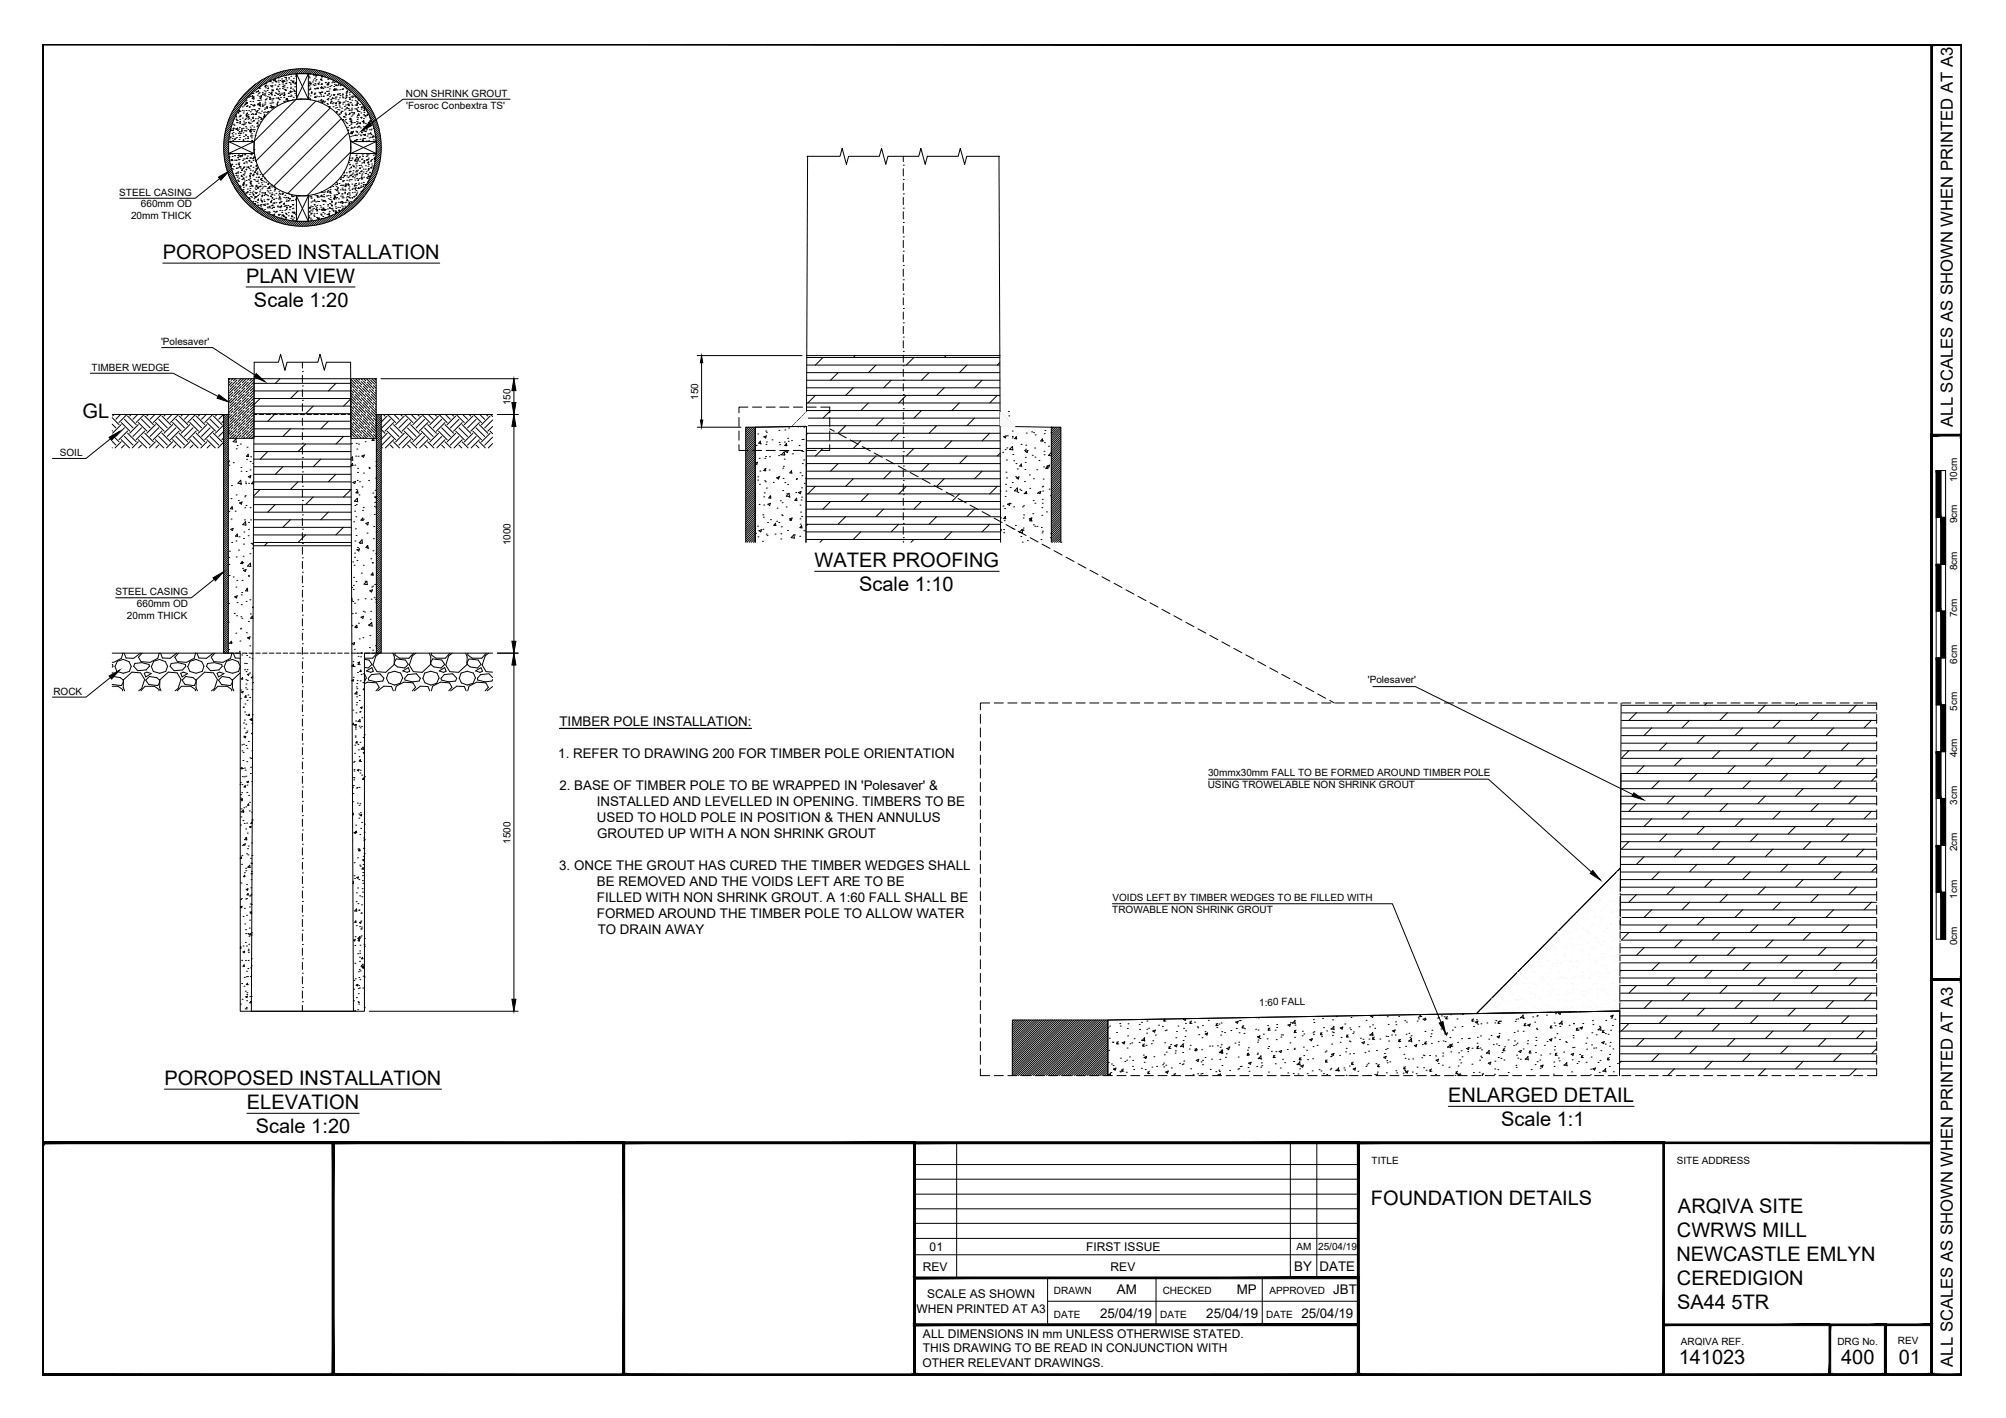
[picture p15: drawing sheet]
<svg xmlns="http://www.w3.org/2000/svg" width="420mm" height="297mm" viewBox="0 0 420 297" stroke-linecap="round" stroke-linejoin="round" font-family="sans-serif">
<defs><g id="words">
<g font-size="4.2">
<text x="34.1" y="54.2">POROPOSED INSTALLATION</text>
<text x="51.5" y="59.2">PLAN VIEW</text>
<text x="53.2" y="64.3">Scale 1:20</text>
<text x="17.3" y="87.7">GL</text>
<text x="170.6" y="118.8">WATER PROOFING</text>
<text x="179.9" y="123.8">Scale 1:10</text>
<text x="34.5" y="227.3">POROPOSED INSTALLATION</text>
<text x="51.7" y="232.3">ELEVATION</text>
<text x="303.3" y="230.9">ENLARGED DETAIL</text>
<text x="53.6" y="237.4">Scale 1:20</text>
<text x="314.4" y="235.9">Scale 1:1</text>
<text x="287.2" y="252.5">FOUNDATION DETAILS</text>
<text x="351.5" y="254">ARQIVA SITE</text>
<text x="351.2" y="259.1">CWRWS MILL</text>
<text x="351.1" y="264.1">NEWCASTLE EMLYN</text>
<text x="351.2" y="269.2">CEREDIGION</text>
<text x="351.3" y="274.2">SA44 5TR</text>
<text x="351.6" y="285.7">141023</text>
<text x="385.6" y="285.7">400</text>
<text x="397.7" y="285.7">01</text>
</g>
<g font-size="3.5">
<text x="409" y="89.4" transform="rotate(-90 409 89.4)">ALL SCALES AS SHOWN WHEN PRINTED AT A3</text>
<text x="409" y="286.3" transform="rotate(-90 409 286.3)">ALL SCALES AS SHOWN WHEN PRINTED AT A3</text>
</g>
<g font-size="2.8">
<text x="117.2" y="152">TIMBER POLE INSTALLATION:</text>
<text x="116.9" y="158.7">1. REFER TO DRAWING 200 FOR TIMBER POLE ORIENTATION</text>
<text x="117.2" y="165.4">2. BASE OF TIMBER POLE TO BE WRAPPED IN 'Polesaver' &amp;</text>
<text x="125" y="168.8">INSTALLED AND LEVELLED IN OPENING. TIMBERS TO BE</text>
<text x="125" y="172.1">USED TO HOLD POLE IN POSITION &amp; THEN ANNULUS</text>
<text x="125.1" y="175.5">GROUTED UP WITH A NON SHRINK GROUT</text>
<text x="117.1" y="182.2">3. ONCE THE GROUT HAS CURED THE TIMBER WEDGES SHALL</text>
<text x="125" y="185.6">BE REMOVED AND THE VOIDS LEFT ARE TO BE</text>
<text x="125" y="189">FILLED WITH NON SHRINK GROUT. A 1:60 FALL SHALL BE</text>
<text x="125" y="192.3">FORMED AROUND THE TIMBER POLE TO ALLOW WATER</text>
<text x="125.2" y="195.7">TO DRAIN AWAY</text>
<text x="271.1" y="266.3">BY</text>
<text x="276.4" y="266.3">DATE</text>
<text x="233.9" y="271.1">AM</text>
<text x="259" y="271.1">MP</text>
<text x="279.3" y="271.1">JBT</text>
<text x="230.4" y="276">25/04/19</text>
<text x="252.7" y="276">25/04/19</text>
<text x="272.6" y="276">25/04/19</text>
</g>
<g font-size="2.5">
<text x="194.7" y="262">01</text>
<text x="227.5" y="262">FIRST ISSUE</text>
<text x="193.3" y="266.2">REV</text>
<text x="232.6" y="266.2">REV</text>
<text x="192" y="275">WHEN PRINTED AT A3</text>
<text x="194.2" y="272">SCALE AS SHOWN</text>
<text x="193.3" y="280.3">ALL DIMENSIONS IN mm UNLESS OTHERWISE STATED.</text>
<text x="193.2" y="286.3">OTHER RELEVANT DRAWINGS.</text>
<text x="193.3" y="283.3">THIS DRAWING TO BE READ IN CONJUNCTION WITH</text>
</g>
<g font-size="2.1">
<text x="85" y="20.3">NON SHRINK GROUT</text>
<text x="85.1" y="22.8">'Fosroc Conbextra TS'</text>
<text x="25" y="41">STEEL CASING</text>
<text x="27.4" y="46">20mm THICK</text>
<text x="29.5" y="43.4">660mm OD</text>
<text x="19.2" y="77.7">TIMBER WEDGE</text>
<text x="33.7" y="72.3">'Polesaver'</text>
<text x="146.2" y="83.8" transform="rotate(-90 146.2 83.8)">150</text>
<text x="106.9" y="84.9" transform="rotate(-90 106.9 84.9)">150</text>
<text x="12.5" y="95.5">SOIL</text>
<text x="409.9" y="101" transform="rotate(-90 409.9 101)">10cm</text>
<text x="409.9" y="109.6" transform="rotate(-90 409.9 109.6)">9cm</text>
<text x="106.9" y="114.2" transform="rotate(-90 106.9 114.2)">1000</text>
<text x="409.9" y="119.5" transform="rotate(-90 409.9 119.5)">8cm</text>
<text x="24.2" y="124.7">STEEL CASING</text>
<text x="26.6" y="129.7">20mm THICK</text>
<text x="28.7" y="127.1">660mm OD</text>
<text x="409.9" y="129.3" transform="rotate(-90 409.9 129.3)">7cm</text>
<text x="286.5" y="143.2">'Polesaver'</text>
<text x="409.9" y="139.1" transform="rotate(-90 409.9 139.1)">6cm</text>
<text x="11.2" y="145.5">ROCK</text>
<text x="409.9" y="148.9" transform="rotate(-90 409.9 148.9)">5cm</text>
<text x="409.9" y="158.6" transform="rotate(-90 409.9 158.6)">4cm</text>
<text x="253" y="165.1">USING TROWELABLE NON SHRINK GROUT</text>
<text x="253" y="162.6">30mmx30mm FALL TO BE FORMED AROUND TIMBER POLE</text>
<text x="409.9" y="168.6" transform="rotate(-90 409.9 168.6)">3cm</text>
<text x="106.9" y="176.7" transform="rotate(-90 106.9 176.7)">1500</text>
<text x="409.9" y="178.3" transform="rotate(-90 409.9 178.3)">2cm</text>
<text x="233" y="191.2">TROWABLE NON SHRINK GROUT</text>
<text x="233" y="188.7">VOIDS LEFT BY TIMBER WEDGES TO BE FILLED WITH</text>
<text x="409.9" y="188.3" transform="rotate(-90 409.9 188.3)">1cm</text>
<text x="409.9" y="198" transform="rotate(-90 409.9 198)">0cm</text>
<text x="263.8" y="210.7" transform="rotate(-1 263.8 210.7)">1:60 FALL</text>
<text x="287.3" y="243.9">TITLE</text>
<text x="351.2" y="243.9">SITE ADDRESS</text>
<text x="271.5" y="261.9">AM</text>
<text x="276.1" y="261.9">25/04/19</text>
<text x="220.8" y="271.1">DRAWN</text>
<text x="243.5" y="271.1">CHECKED</text>
<text x="265.9" y="271.1">APPROVED</text>
<text x="220.8" y="276">DATE</text>
<text x="243" y="276">DATE</text>
<text x="265.2" y="276">DATE</text>
<text x="352.1" y="281.6">ARQIVA REF.</text>
<text x="384.8" y="281.6">DRG No.</text>
<text x="397.5" y="281.6">REV</text>
</g>
</g></defs>
<!-- layer: PROPOSED OTHER USER 1 - HIDDEN -->
<g fill="none" stroke="#000" stroke-width=".21">
<path d="M52.8 19.6h.1M53 19.6h.1M53.5 17.6l-3.5 3.5M53.6 19.3h.1M53.7 19.2h.1M53.9 19.9h.1M54.1 19.6h.1M54.2 19v.2h-.2zM54.3 19.4h.1M54.3 18.6h.1M54.4 18.3v.1h-.1zM54.9 16.7l-5.7 5.8"/>
<path d="M54.9 19.3h.1M55 19.7h.1v.1zM55.3 19.9h.1M55.3 19h.1M55.4 19.7h.1M55.4 18.1h.1M55.5 19.7h.1M55.5 18.2h.1M55.6 17.9l.1-.1v.2zM55.6 19.2h.1M55.6 18.4h.1M55.7 17.5h.1"/>
<path d="M55.9 16.2l-7.3 7.3M56 18.9h.1M56 18h.1M56.2 18.4v.2h-.1l.1-.2M56.2 19.8h.1M56.3 19.4h.1M56.5 17.1h.1M56.6 17.9h.1M56.6 17h.1M56.7 15.8l-2.8 2.8M56.8 18.1h.1M56.8 19.7h.1"/>
<path d="M56.9 19.4h.1M56.9 19.4v.2h-.2zM56.9 19.9h.1M56.9 19.1h.1M56.9 18.8h.1M56.9 18.2h.1M57 17.4h.1M57 17.9h.1M57.1 18.9h.2l-.1 .1zM57.3 16.9h.1M57.3 16.8h.1M57.5 16.8h.1"/>
<path d="M57.5 15.5l-2.2 2.1M57.6 17.8h.1M57.6 19.5h.1M57.7 16.7l-.1 .1h.1v-.1M57.7 17.1l.2-.1-.1 .2zM57.8 19.6h.1M57.8 17.1h.1M58 18.6l.1 .1h-.2l.1-.1M58.2 18.2h.1M58.2 19.7h.1M58.2 19.8h.1M58.2 15.2l-1.9 1.9"/>
<path d="M58.2 18.9h.1M58.2 18h.1M58.2 16.8h.1M58.3 17.2h.1M58.3 16.3h.1M58.3 19.2h.1M58.4 17.7h.1M58.5 19.5h.1M58.5 18.6h.1M58.6 20l.2-.1-.1 .1zM58.6 16.9h.1M58.8 15l-1.6 1.7"/>
<path d="M59 16.5h.1M59 19.7h.1M59 19.5h.1M59.1 18.5h.1M59.2 17.6h.1M59.2 17.2h.1M59.2 18.1l.2-.1-.1 .2zM59.3 17.1h-.3l.2-.2 .1 .3M59.4 19.4h.1M59.4 14.9l-1.5 1.5M59.5 19.6h.1M59.5 18.7h.1"/>
<path d="M59.5 18.2h.1M59.5 17.9h.1M59.5 17h.1M59.5 19.9h.1M59.5 17h-.1l.1-.2v.2M59.6 19.8v.2h-.2zM59.6 16.2h.1M59.8 17.5h.1M59.8 18.9h.1M59.8 16.6h.1M59.8 16.3l.2-.1v.2zM59.9 18.7v.2h-.2z"/>
<path d="M59.9 17.4h.1M60 16.9h.1M60 14.7l-1.4 1.4M60.1 18.4h.1M60.4 19.6h.1M60.4 16.3h.1M60.4 19.5h.1M60.5 16.5h.1M60.5 17.3h.1M60.6 14.6l-1.3 1.3M60.7 19.1h.2v.1zM60.8 19.4h.1"/>
<path d="M60.8 17.4h.1M60.8 18.5h.1M60.8 17.7h.1M60.9 18.3h.1M60.9 16.8h.1M60.9 16h.1M60.9 19.9h.1M61.1 19.2h.1M61.1 14.5l-1.2 1.3M61.3 18.7h.1M61.3 17l-.1 .1h.2l-.1-.1M61.3 17.3l.2-.1v.2z"/>
<path d="M61.4 17h.1M61.4 17.2h.1M61.5 16.4h.1M61.6 14.5l-1.2 1.2M61.7 19.1h.1M61.7 18.9v.2h-.1zM61.7 18.2h.1M61.7 19.6h.1M61.9 15.7h.1M61.9 17.3h.1M61.9 16h.1M61.9 19.2h.1"/>
<path d="M61.9 17.3l.1 .3-.2-.1zM62 20h.1M62.1 14.4l-1.1 1.2M62.1 15.5h.1M62.6 14.4l-1.1 1.1M63 14.4l-1 1.1h.1M63.5 14.4l-1 1M63.9 14.4l-1 1M64.4 14.4l-1 1M64.6 15.5h.1M64.6 17.8h.1v.2h-.1M64.6 17.4h.1"/>
<path d="M64.6 15.5v.1M64.7 19.7h.1M64.7 16h.1M64.7 18.8h.1M64.7 18h.1M64.8 17.1h.1M64.8 16.3h.1M64.8 14.5l-1 .9M64.9 18.7h.1M64.9 15.5h.1M64.9 17.8h.1M64.9 18.5h.1"/>
<path d="M65 17.5v-.2l-.1 .1 .1 .1M65 17.5l.2-.1-.1 .2zM65.2 19.6h.1M65.2 14.5l-.9 .9M65.3 19.2v.2h-.1l.1-.2M65.4 17.2h.1M65.6 17.7h.1M65.6 16.8h.1M65.6 14.6l-.9 .9M65.6 15.7l.2-.1v.1zM65.8 17.9h.1M65.8 19.8h.1"/>
<path d="M65.9 18.6h.1M65.9 16.4h.1M65.9 19.6h.1M65.9 15.9h.1M66 19.5h.1M66 17.5h.1M66 18.6h.1M66 14.6l-.9 .9M66 17.8h.1M66 17h.1M66.1 16.1h.1M66.2 16.7h.1"/>
<path d="M66.3 15.8h.1M66.3 18.5h.1M66.3 15.7h.1M66.4 18.5h.1M66.4 14.7l-.9 .9M66.5 17.5h.1M66.5 18.5h.2l-.1 .1zM66.7 14.8l-.8 .8M66.8 19.3h.1M66.8 17.2h.1M66.8 17.5v.1h-.1l.1-.1M67.1 14.8l-.8 .9"/>
<path d="M67.1 19.9h.1M67.1 19.4l.1 .1h-.2zM67.1 16.7l.2-.1v.2zM67.2 16.6h.1M67.2 17.7h.1M67.3 19.3h.1M67.3 18.5h.1M67.3 15.9h.1M67.3 17.7h.1M67.3 17.5h.1M67.3 16.8h.1M67.3 16.2h.1"/>
<path d="M67.4 16h.1M67.4 18.2v.2h-.2zM67.4 19.3h.1M67.4 18.4h.1M67.5 14.9l-.9 .8M67.6 18.6h.1M67.8 15l-.8 .8M67.8 18.2h.1M68 19.5h.2v.1zM68.1 18.3h.1M68.1 17.3h.1M68.2 15.1l-.8 .8"/>
<path d="M68.4 19.1h.1M68.5 19.9h.1M68.5 15.2l-.8 .8M68.5 20h.1M68.6 19.1h.1M68.6 18.3h.1M68.6 17.6l.1 .2h-.2l.1-.2M68.6 17.5h.1M68.7 16.6h.1M68.7 17.7l.1-.1v.2zM68.7 17.6h.1M68.7 17.4h.1"/>
<path d="M68.8 17.3h.1M68.8 19.1h.1M68.8 15.3l-.7 .8M69 19.5v.2h-.2zM69 18.6h.1M69.1 18.1h.1M69.2 15.5l-.8 .8M69.3 19.9h.1M69.3 17.9h.1M69.5 17.3h.1M69.5 15.6l-.8 .8M69.7 17.1h.1"/>
<path d="M69.8 15.7l-.7 .8M69.8 19.8h.1M69.9 20h.1M69.9 19h.1M69.9 18.8l.2-.2v.2zM69.9 18.1h.1M69.9 17.3h.1M70 19.8h.1M70 18.9h.1M70 17.7h.1M70.1 15.9l-.7 .7M70.2 18.7l.1 .1v-.2l-.1 .1"/>
<path d="M70.2 17.1h.1M70.3 18.8h.1M70.3 18.7h.1M70.4 16l-.7 .8M70.4 17.9v-.1l-.1 .1h.2M70.6 18.8h.1M70.7 17.9h.1M70.7 16.2l-.7 .7M70.8 17.7h.1M70.8 19.9v-.2l-.1 .1 .1 .1M70.9 17.4h.1M70.9 19.7h.1"/>
<path d="M71 16.3l-.7 .7M71.1 19.6h.1M71.1 18.8h.1M71.2 17.9h.1M71.3 17.8h.1M71.3 16.5l-.7 .7M71.4 17.7h.1M71.6 18.7h.1M71.6 16.6l-.7 .8M71.7 18.7h.1M71.7 19.7h.2l-.1 .1zM71.8 18.6h.1"/>
<path d="M71.9 16.8l-.7 .7M72.2 17l-.8 .7M72.4 19.5h.1M72.4 17.1l-.7 .8M72.5 18.6h.1M72.5 19.5h.1M72.6 19.2l.2 .1v-.3l-.2 .2M72.6 19.9l.1 .1h-.2zM72.7 17.3l-.7 .7M73 17.5l-.8 .7M73.2 19.4h.1M73.2 19.9h.1"/>
<path d="M73.2 17.7l-.7 .7M73.5 17.9l-.7 .7M73.7 18.1l-.7 .7M74 18.3l-.7 .7M74.2 18.5l-.7 .7M74.5 18.7l-.7 .7M74.7 18.9l-.7 .7M74.9 19.2l-.7 .7M75.1 19.4l-.7 .7M75.4 19.6l-.7 .7M75.6 19.8l-.7 .8M47.8 31l-.9 .9"/>
<path d="M47.8 30l-1 1.1M47.8 30.5l-1 1M47.8 31.4l-.9 .9M47.9 31.8l-1 .9M47.9 29.5l-1.1 1.1M47.9 32.3l-.9 .8M47.9 32.7l-.9 .8M47.9 29.1l-1.1 1M48 33.1l-.9 .8M48 28.5l-1.1 1.2M48 33.4l-.8 .9M48.1 29.1h.1"/>
<path d="M48.1 32.3h.1M48.1 33.5h.1M48.1 28l-1.2 1.2M48.1 32.7v.2h-.1zM48.1 33.8l-.8 .9M48.2 34.2l-.8 .8M48.2 28.8l.2-.1-.1 .1zM48.2 29.6h.1M48.2 27.4l-1.2 1.3M48.3 34.6l-.9 .8M48.4 27.3h.1M48.4 34.9l-.9 .8"/>
<path d="M48.4 26.8l-1.3 1.3M48.5 34.5h.1M48.5 35.3l-.8 .8M48.5 34.6v.2h-.2zM48.5 33.6h.1M48.5 33.5l.2-.1-.1 .1zM48.5 35.3h.1M48.5 34.4h.1M48.6 34.5h.1M48.6 28h.1M48.6 26.2l-1.4 1.4M48.6 35.6l-.8 .8"/>
<path d="M48.6 32.2h.1M48.6 33.6h.1M48.6 32.8h.1M48.6 29h.1M48.7 35.9l-.8 .8M48.7 28.3h.1M48.8 29.4h.1M48.8 35.4h.1M48.8 28.6h.1M48.8 25.5l-1.5 1.5M48.8 36.3l-.8 .8M48.8 27.7h.1"/>
<path d="M48.8 26.9l.2-.1-.1 .2zM48.8 26.9h.1M48.9 27.2v.1h-.1zM48.9 26h.1M48.9 34.9h.1M48.9 36.6l-.7 .8M49 26.2h.1M49.1 36.9l-.8 .8M49.1 24.7l-1.6 1.7M49.1 33.5h.1M49.1 32.6h.1M49.2 32.6h.1"/>
<path d="M49.2 37.2l-.8 .8M49.2 27h.1M49.2 29.1v.2l-.1-.1zM49.3 29h.1M49.3 28h.1M49.3 37.5l-.7 .8M49.4 24.4h.1M49.4 36.3h.2l-.1 .1zM49.4 34.4h.1M49.4 24.7h.1M49.4 36.8h.1M49.4 24.1v.1"/>
<path d="M49.4 33.6h.1M49.4 27.1h.1M49.5 25.1l.1-.1v.1zM49.5 35.2h.1M49.5 37.8l-.8 .8M49.5 23.9l-1.8 1.8M49.5 35.3h.1M49.5 25.6h.1M49.5 28.8h.1M49.5 27l.2-.2 .1 .3zM49.6 29.6h.1M49.6 38.1l-.7 .8"/>
<path d="M49.6 37.1h.1M49.7 25.3h.1M49.7 36.2h.1M49.7 25.7h.1M49.7 37.7h.1M49.7 27.3h.1M49.8 36.9h.1M49.8 32.6h.1M49.8 36.2h.1M49.8 38.4l-.7 .8M49.8 36h.1M49.8 35.2h.1"/>
<path d="M49.8 37.9h.1M49.9 34.3h.1M49.9 33.5h.1M49.9 28h.1M49.9 32.9l.1 .2-.2-.1zM49.9 32.6h.1M49.9 38h.1M49.9 32.3h.1M49.9 38.7l-.7 .8M50 27.1h.1M50 23.5v.2h-.1zM50 34.5l.2-.1-.1 .2z"/>
<path d="M50 34.1h.1M50 37.3h.1M50 29.2h.1M50 27.7h.1M50 22.9l-2.1 2.2M50.1 23.4h.1M50.1 28.3h.1M50.1 24.5h.1M50.1 23.2h.1v.1zM50.1 28.4h.1M50.1 33.4h.1M50.1 27.5h.1"/>
<path d="M50.1 39l-.7 .7M50.1 38.9h.1M50.2 26.7h.1M50.2 25.8h.1M50.2 25h.1M50.2 28.8h.1M50.2 24.4h.1M50.2 24.2h.1M50.3 23.3h.1M50.3 34.8v.2h-.1zM50.3 39.2l.1 .1 .1-.2-.2 .1M50.3 34.9h.1"/>
<path d="M50.3 39.3l-.7 .7M50.3 36.1h.1M50.3 35.2h.1M50.3 25.4l.1 .2h-.2zM50.3 27.9h.2v.1zM50.4 24.3h.1M50.4 32.6v.2h-.2zM50.5 32.6h.1M50.5 39.5l-.8 .8M50.6 27.1h.1M50.6 27h.1M50.6 37h.1"/>
<path d="M50.6 32.6h.2l-.1 .1zM50.6 26h.1M50.6 37.6h.1M50.6 36.7l.1 .2h-.2zM50.7 39.8l-.8 .7M50.7 27.5v-.2l-.1 .2h.1M50.7 23.1h.1M50.7 22.4h.1M50.7 32.4h.1M50.7 35.5l.1 .2h-.2zM50.8 24.7h.1M50.8 33.6h.1"/>
<path d="M50.8 35.3h.1M50.8 39.7h.1M50.9 38.8h.1M50.9 27.8h.1M50.9 36.5h.1M50.9 39.8h.1M50.9 38.6l.2-.2v.2zM50.9 37.4l.2-.1-.1 .1zM50.9 26.9h.1M50.9 33.3h.1M50.9 23.7h.1M51 26.1l.1-.1v.2z"/>
<path d="M51 39.2h.1M51 35.1h.1M51 38.6v.2h-.1zM51 38.4h.1M51 35h.1M51 38.2h.1M51 21.5l-2.8 2.8M51 37.5h.1M51 34.2h.1M51 25.4h.1M51 28.6h.1M51 23.2h.1"/>
<path d="M51 22.2h.1M51.1 36.7h.1M51.1 29.4l-.1-.1-.1 .1h.2M51.1 35.8h.1M51.1 25.8h.1M51.1 27.4h.1M51.1 35h.1M51.1 34.1h.1M51.1 36.3h.1M51.2 29.6h.1M51.2 33.3h.1M51.2 37.9h.1"/>
<path d="M51.2 32.4h.1M51.2 21.8h.1M51.3 26h.1M51.3 36h.1M51.3 25h.1M51.3 32.3h.1M51.3 29.1h.1M51.4 28.2h.1M51.4 27.4h.1M51.4 21.4h.1M51.4 26.5h.1M51.4 28.4h.1"/>
<path d="M51.4 21.8l.1 .1h-.2l.2-.1M51.5 25.7h.1M51.5 24.8h.1M51.5 38.7h.1M51.5 38.9h.1M51.5 33.9h.1M51.5 37.1h.1M51.5 24h.1M51.5 27.4h.1M51.5 35.5l.2-.1v.2zM51.5 23.2h.1M51.5 37.8h.1"/>
<path d="M51.5 21h.1M51.5 24.2h.1M51.6 26.8h.1M51.6 24.5h.1M51.6 24.3l.2-.1-.1 .1zM51.6 22.3h.1M51.6 21.5h.1M51.7 34.1h.1M51.7 35h.1M51.7 22.2h.1M51.7 33.2h.1M51.8 22.2h.1"/>
<path d="M51.8 33.2l-.1-.1-.1 .1h.2M51.8 21.4v.3h-.2zM51.8 29.5h.1M51.8 39.6h.1M51.8 23.7v.1h-.1zM51.8 28.6h.1M51.8 32.7h.1M51.9 29l.1-.1v.1zM51.9 24.6l.2-.3v.3zM51.9 25h.1M51.9 27.1h.1M52 35h.1"/>
<path d="M52 24h.1M52 37.6h.1M52.1 20.4h.1M52.1 23.2h.1M52.1 35v.1h-.1zM52.1 24.8h.1M52.1 33.7h.1M52.1 33.7l.2-.1v.1zM52.2 25.6v.1h-.2zM52.2 37.7h.1M52.2 35.3h.1M52.2 25.8h.1"/>
<path d="M52.2 36.8h.1M52.2 39.9h.1M52.2 27.4l.3-.2v.3zM52.3 39h.1M52.3 38.2h.1M52.3 33.1h.1M52.4 37.3h.1M52.4 32.2h.1M52.4 36.5h.1M52.4 21.3h.1M52.4 36.3h.1M52.4 39.5h.1"/>
<path d="M52.4 22.3l-.1 .2-.1-.1h.2M52.4 26.6h.1M52.4 33.1h.1M52.4 35.6h.1M52.4 20.2h.1M52.4 23.4h.1M52.4 38.4l.2-.1-.1 .2zM52.4 34.8h.1M52.4 25.8h.1M52.4 36.9l.1 .1h-.2l.2-.1M52.5 28.5h.1M52.5 34h.1"/>
<path d="M52.5 38.6h.1M52.5 27.5h.1M52.5 34.8h.1M52.5 38h.1M52.5 27.1h.1v.1zM52.5 33.1h.1M52.5 27.6h.1M52.5 36.3h.1M52.5 25.1h.1M52.5 28.3h.1M52.5 21.9h.1M52.5 27.5l-.1 .1z"/>
<path d="M52.5 32.3h.1M52.6 21.9h.1M52.6 24h.1M52.6 23h.1M52.6 34h.1M52.6 28.9h.1M52.6 32.4h.1M52.7 28h.1M52.7 27.2h.1M52.8 26.4h.1M52.8 29.4h.1M52.8 25.5h.1"/>
<path d="M52.8 28.5h.1M52.8 38.8v.1h-.1zM52.8 24.7h.1M52.8 23.8h.1M52.9 36.7h.1M52.9 39h.1M52.9 29.4v.2l-.2-.1zM52.9 23h.1M52.9 35.8h.1M52.9 22.1h.1M52.9 24.8h.1M52.9 20v.2h-.1l.1-.2"/>
<path d="M52.9 24.5h.1M52.9 21.3h.1M53 20.4h.1M53 33.6h.1M53 36.8h.1M53 20.5l-.1 .2-.1-.1 .2-.1M53 35.1h.1M53 27.2h.1M53 20.2h.1M53 20.8h.1M53 24h.1M53 36.5h.2v.1z"/>
<path d="M53.1 20.6h.1M53.1 25.3l.2-.1-.1 .2zM53.1 22.2h.1M53.1 33l.1 .3-.3-.1 .2-.2M53.1 27.5h.1M53.2 26.6h.1M53.2 37.6h.1M53.2 32.7h.1M53.2 31.3h.1M53.2 31.5h.1M53.3 22.9h.1M53.3 21.9v.2h-.1l.1-.2"/>
<path d="M53.3 33h.1M53.3 27.2h.1M53.3 22h.1M53.4 37.7h.1M53.4 39.4h.1M53.4 28.4h.1M53.4 23.2h.1M53.5 35.9v.3l-.2-.1zM53.5 24.9h.1M53.5 33.8h.1M53.5 33.3v.1M53.5 35.7h.1"/>
<path d="M53.5 35.4h.1M53.6 39.7h.1M53.6 23.8h.1M53.6 34.8h.1M53.6 38.8h.1M53.6 38h.1M53.6 37.1h.1M53.6 24v-.2l-.1 .2h.2M53.7 34.7l.1-.1v.2zM53.7 36.3h.1M53.7 35.5h.1M53.7 23.4h.2l-.1 .1z"/>
<path d="M53.7 34.6h.1M53.8 26.5h.1M53.8 25.9h.1M53.8 38.8v.3l-.2-.1zM53.8 36.6h.1M53.8 25.6h.1M53.9 36.4h.1M53.9 36h.1M53.9 39.2h.1M53.9 26.4h.1M53.9 38h.1M53.9 23.2h.1"/>
<path d="M53.9 21.9h.1M53.9 39.4l.2-.1v.2zM54 21h.1M54 37.7h.1M54 35.3h-.2l.1-.2v.2M54 24.9h.1M54 25.7v.2h-.1zM54 21.7h.1M54 26.2h.1M54 39.3h.1M54.1 25.3h.1M54.1 38.4h.1"/>
<path d="M54.1 24.5h.1M54.2 23.6h.1M54.2 22.8h.1M54.2 21.9h.1M54.2 39.1h.1M54.2 21.1h.1M54.3 37v.2h-.1l.1-.2M54.3 20.3h.1M54.3 24.6h.1M54.3 22.1h.2v-.2l-.2 .2M54.3 21.6l.2-.1-.1 .2-.1-.1M54.4 20.6h.1"/>
<path d="M54.5 25.5h.1M54.5 22.3h.1M54.5 36.6h.1M54.5 39.8h.1M54.5 24.6h.1M54.5 20.5h.1M54.5 23.7h.1M54.6 37.5h.1v.1zM54.6 21h.1M54.6 20h.1M54.6 39.1v-.2l-.1 .2h.2M54.6 25l.2-.2v.2z"/>
<path d="M54.7 38.3h.1M54.7 37.8h.1M54.7 37.4h.1M54.7 20.2l.1 .1h-.2zM54.8 23.3h.1M54.8 24.9h.1M54.8 39.5h.1M54.9 38.7h.1M54.9 21.8h.1M54.9 37.8h.1M54.9 37h.1M55 39.2h.1"/>
<path d="M55.1 22.1v.1h-.1zM55.1 24.5h.1M55.2 23.6h.1M55.2 24.4h.2v.1zM55.3 38.1h.1M55.3 22h.1M55.3 39h.1M55.4 37.3h.1M55.4 22.9h.1M55.4 24.3h.1M55.4 23.5h.1M55.4 37.5h.1"/>
<path d="M55.5 22.6h.1M55.5 24.2l-.1-.2-.1 .1 .2 .1M55.5 21.8h.1M55.5 21.4h.1M55.5 20.9h.1M55.5 20.1h.1M55.6 20.8h.1M55.6 39.1h.1M55.7 38.2h.1M55.8 20.7h.1M55.8 23.5h.1M55.8 22.3h.1"/>
<path d="M55.8 22.6h.1M55.8 22.6l.2-.1v.2zM56 40h.1M56 39.5h.1M56 20.3h.1M56 23.5h.1M56.1 38.6l.1-.1v.2zM56.1 23.3h.1M56.2 39.3h.1M56.2 38.5h.1M56.5 20.8l.1-.1v.1zM56.5 22.5h.1"/>
<path d="M56.5 39.3h-.2l.2-.2v.2M56.5 21.6h.1M56.5 39.2v.3l-.2-.1zM56.6 20.3v.2h-.2zM56.6 39.9h.1M56.6 39h.1M56.6 22.1h.1M56.8 22.4h.1M56.8 21.6h.1M56.8 38.7h.1M56.8 20.7h.1M56.9 22.6h.1"/>
<path d="M56.9 39.2h.1M56.9 22.2v.2h-.1zM57 21.1h.1M57 22.5h.2v-.2l-.2 .2M57.1 21.5h.1M57.1 20.7h.1M57.2 20.6h.1M57.2 22.4h.1M57.4 22.4h.1M57.4 39.3h.1M57.5 39.2h.1M57.5 20h.1"/>
<path d="M57.5 39.8h.1M57.6 39.6l.2-.1-.1 .2zM57.8 20.5h.1M58 21.8l.2-.1-.1 .2zM58 22.1h.1M58.1 21.4h.1M58.2 20.6h.1M58.4 20.6h-.1l.1-.1v.2M58.4 20.9h.1M58.5 20.8h.1M58.8 20.4h.1M59.4 21.3h.1"/>
<path d="M59.4 20.4h.1M59.7 21.2h.1M59.8 20.9h.1M59.9 20.6h.1M60.1 21l.2-.1-.1 .2zM60.2 20.6l-.1 .2h.1M60.2 20.7v.1M60.4 21.1h.1M60.4 20.2h.1M60.7 21.1h.1M60.8 20.2h.1M61 20.1h.1"/>
<path d="M61.2 20.9h.1M61.4 20.4h.1M62 20.8h.1M62.9 20.8h.1M64.6 20.5h.1M65 20.1h.1M65 20.7v.2l-.2-.1 .2-.1M65.9 20.4l.2-.1-.1 .1zM65.9 20.3h.1M66.1 20.3h.1M66.3 20.2h.1M66.6 21.1h.1"/>
<path d="M66.7 20.3h.1M67 21.1h.1M67.2 21h.1M67.2 20.2h.1M67.2 20.9h.1M67.4 21.4l.1-.1v.1zM67.4 21.4l.2-.1-.1 .2zM67.5 21.3l.2-.2v.2zM67.7 20.2h.1M67.7 20.1h.1M67.8 21.4h.1M68 21.2h.1"/>
<path d="M68.5 21.7h.1M68.5 20.8h.1M68.6 21.8h.1M68.7 20.9h.1M68.7 39.9h.1M68.7 20.6h.1M68.8 22.3h.1M68.9 22.4l.2 .1v-.2l-.2 .1M69 20.3h.1M69.1 39.3h.1M69.1 39.7h.1M69.3 20.8h.1"/>
<path d="M69.3 21.2h.1M69.3 21.4v.2h-.1zM69.3 21.3h.1M69.6 20.6l.1-.1v.1zM69.6 21.7h.1M69.7 39.1h.1M69.8 22.4h.1M69.8 21.5h.1M69.8 20.7h.1M70.2 39.7h.1M70.2 38.7h.1M70.2 20.4h.1"/>
<path d="M70.2 22.6h.1M70.2 21.7l.2-.2v.2zM70.2 20.7h.1M70.3 22.1h.1M70.4 39.9h.1M70.4 20.3h.1M70.4 39.1h.1M70.4 38.2h.1M70.4 23.4h.2v.1zM70.5 23.4h.1M70.5 39.7h.1M70.5 22.5h.1"/>
<path d="M70.6 39.9h.1M70.7 38.5v.1h-.1l.1-.1M70.7 39.4l.2-.1-.1 .2zM70.7 21.3h.1M70.7 23h.1M70.8 20.9h.1M71 23.9h.1M71 23h.1M71 38.4h.1M71 22.2h.1M71.1 21.3h.1M71.1 24h.1"/>
<path d="M71.1 21.6l.2-.1-.1 .2zM71.1 20.5h.1M71.1 21.6l.1 .2h-.2l.1-.2M71.1 22.4h.1M71.2 21.5h.1M71.2 20h.1M71.3 39.8h.1M71.3 38.9h.1M71.3 37.5h.2l-.1 .1zM71.4 23.3h.1M71.5 37.1h.1M71.5 23.5v.2h-.1l.1-.2"/>
<path d="M71.5 38.8h.1M71.6 22.7h.1M71.6 39.4h.1M71.7 23.3h.1M71.7 20.1h.1M71.7 39.8h.1M71.7 25.1h.1M71.7 38.9h.1M71.7 20.4h.1M71.7 37.9h.1M71.8 38.1h.1M71.8 21.8h.1"/>
<path d="M71.8 25h.1M71.8 37.2h.1M71.8 21.4h.1M71.8 20.5h.1M71.8 39.8h.1M71.9 38.8h.1M71.9 25.3h.1M72 37.8h.1M72 24.4h.1v.1zM72 36.2h.1M72.1 21.4h.1M72.1 23h.1"/>
<path d="M72.1 36v.2M72.1 22.3h.1M72.2 36.9l-.1-.2-.1 .2h.2M72.2 25.4h.1M72.2 39.6h.1M72.2 40h.1M72.2 24.5h.1M72.2 36.7h.1M72.3 23.9h.1M72.3 23.7h.1M72.3 20.7h.1M72.3 22.8h.1"/>
<path d="M72.4 22h.1M72.4 25h.1M72.4 38.5h.1M72.4 21.1h.1M72.4 24.1h.1M72.4 20.3h.1M72.4 24h.1M72.4 38.9l.1 .2h-.3zM72.5 25.7h.1M72.5 20.4h.1M72.5 38.6l-.1 .2h.1v-.1M72.5 36.2h.1"/>
<path d="M72.6 20.1h.1M72.6 22.6l.2-.1-.1 .2zM72.6 37.8h.1M72.6 36.9h.1M72.7 25.9h.1M72.8 21.3h.1M72.8 26.7h.1M72.8 38.6l.2-.1-.1 .2zM72.8 37.2h.1M72.9 27.3l.2-.1-.1 .2zM72.9 38.7h.1M72.9 38.8h.1"/>
<path d="M72.9 22.7h.1M72.9 21.8l.1 .1h-.2l.2-.1M73 39.6h.1M73 24h.1M73 38.7h.1M73 34.1h.1M73.1 23.1h.1M73.1 37.9h.1M73.1 37h.1M73.1 20.4h.1M73.1 35.9h.1M73.1 39.2h.1"/>
<path d="M73.1 36.2h.1M73.1 26.3h.1M73.1 21.9l.1 .2h-.3zM73.2 35.3h.1M73.2 34.5h.1M73.2 39.9h.1M73.2 20.8l.2-.1-.1 .1zM73.2 33.7h.1M73.2 34.4h.1M73.2 37.6h.1M73.2 33.1v.1M73.2 21.5h.1"/>
<path d="M73.2 24.8h.1M73.2 28h.1M73.3 36.8h.1M73.3 25h.2v-.2l-.2 .2M73.3 25.4h.1M73.3 24.9h.1M73.3 35.9h.1M73.3 23.7v.1h-.1zM73.4 29.4h.1M73.4 28.6h.1M73.4 32.2h.1M73.4 21.4h.1"/>
<path d="M73.4 27.7h.1M73.4 36.7h.2v.1zM73.5 20.3h.1M73.5 23.1h.1M73.5 26.9h.1M73.5 25.5l.2-.1-.1 .1zM73.5 26h.1M73.5 33.6h.1M73.5 25.2h.1M73.5 27.6h.1M73.6 24.3h.1M73.6 37.6h.1"/>
<path d="M73.6 23.5h.1M73.6 26.7h.1M73.6 27.9l.2-.2v.2zM73.6 22.7h.1M73.6 28h.1M73.6 35v.1h-.1zM73.6 21.8h.1M73.7 21h.1M73.7 23h.1M73.7 25.7v-.1l-.1 .1h.1M73.7 20.1h.1M73.7 22.1h.1"/>
<path d="M73.7 33.1h.1M73.7 38.6h.1M73.7 39.7h.1M73.7 33.3h.1M73.7 36.5h.1M73.8 23.6h.1M73.8 26.8h.1M73.8 24.1h.1M73.8 20.4h.1M73.8 25.7h.1M73.8 28.5h.1M73.8 39.4h.1"/>
<path d="M73.8 34.6h.1M73.9 36.3h.1M73.9 20.2h.1M73.9 35.8h.1M74 34.8h.1M74 36.9v.1h-.2zM74 23.9h.1M74 27.5v.1h-.1l.1-.1M74 34.9l.2-.1v.2zM74.1 23.6h.2l-.1 .1zM74.1 26.7h.1M74.2 28.4h.1"/>
<path d="M74.2 37.3h.1M74.2 26.6h.1M74.2 25.7h.1M74.2 36.6h.1M74.2 38.9h.1M74.3 39.4h.1M74.3 22.8h.1M74.3 38.6h.1M74.3 38.8v.1h-.1zM74.3 39.6l.2-.1v.2zM74.3 37.7h.1M74.3 22h.1"/>
<path d="M74.3 33.3h.1M74.4 29.4v.2l-.1-.1 .1-.1M74.4 36.9h.1M74.4 21.1h.1M74.4 28.3h.2l-.1 .1zM74.4 36h.1M74.4 20l-.1 .2 .2-.1M74.5 35.2h.1M74.5 20.5h.1M74.5 34.3h.1M74.5 39.3h.1M74.5 33.5v.2h-.2z"/>
<path d="M74.5 38.4h.1M74.5 29.4h.1M74.5 33.5h.1M74.5 27.5h.1M74.5 32.6h.1M74.6 39.9h.1M74.6 34.8h.1M74.6 32.5h.1M74.6 35.7h.1M74.6 38.9h.1M74.6 22.8h.1M74.6 26h.1"/>
<path d="M74.6 29.3h.1M74.6 22.9h.1M74.6 33.8h.1M74.6 25.4h.1M74.7 29.3h.1M74.7 33h.2l-.1 .1zM74.7 28.4h.1M74.7 36h.1M74.7 34.2h.1M74.7 37.4h.1M74.7 27.6h.1M74.7 21.3h.1"/>
<path d="M74.7 24.5h.1M74.7 27.7h.1M74.7 21.8l.2-.1v.2zM74.7 26.7h.1M74.8 29.3h.1M74.8 21.5h.1M74.8 25.9h.1M74.8 21.9v.2h-.1zM74.8 25h.1M74.8 23.1h.1M74.8 36.4l.1 .2h-.3zM74.9 24.2h.1"/>
<path d="M74.9 23.3h.1M74.9 25.6h.1M74.9 33.7h.1M74.9 35.6h.1M74.9 22.5h.1M74.9 24.7h.1M74.9 21.7h.1M74.9 37.7h.2v.1zM75 20.8h.1M75 39.5l.1-.2 .1 .2zM75 28.1h.1M75 21h.1"/>
<path d="M75.1 38.6h.1M75.1 33.2v.2h-.1zM75.1 38.4h.1M75.1 24.2h.1M75.1 23.8l.1 .2h-.2zM75.2 26.5h.1M75.2 37.4h.1M75.2 25.8h.1M75.2 34.7h.1M75.2 39.5h.1M75.2 26.4l-.1 .2-.1-.1 .2-.1M75.2 33h.1"/>
<path d="M75.2 36.2h.1M75.2 36.3h.1M75.2 23.4h.1M75.2 26.6h.1M75.3 33.8h.1M75.3 32.9h.1M75.3 21.9h.1M75.4 29.2h.1M75.4 39.2h.1M75.4 35.1l.1 .2h-.2l.1-.2M75.4 28.3h.1M75.5 26.8h.1"/>
<path d="M75.5 25.7v.2h-.1zM75.5 28.4h.1M75.6 24.6h.1M75.6 37.3h.1M75.6 34.6h.1M75.6 35.9l.1-.1v.2zM75.6 23.7h.1M75.6 38.9h.1M75.6 39.2h.1M75.6 38.4h.1M75.6 22.9h.1M75.6 22.5l.3 .1-.1-.3-.1 .2"/>
<path d="M75.7 37.5h.1M75.7 36.7h.1M75.7 33.4h.1M75.7 35.8h.1M75.8 35h.1M75.8 34.1h.1M75.8 20.1l-.7 .7M75.8 37v.2h-.1zM75.8 37.4h.1M75.8 24.6l-.1 .1h-.1l.2-.1M75.8 33.3h.1M75.8 36.4h.1"/>
<path d="M75.8 32.4h.1M75.8 25.5h.1M75.8 29.4h.1M75.8 27.6l.1 .2h-.2zM75.9 40h.1M75.9 29.4l.2-.1-.1 .1zM75.9 32.8h.1M76 29.1h.1M76 25.4l.2 .1v-.3l-.2 .2M76 25.5h.1M76 20.3l-.7 .7M76 28.2h.1"/>
<path d="M76 27.4h.1M76.1 36h.1M76.1 26.5h.1M76.1 28.2h.1M76.1 32.2h.1M76.1 35.4h.1M76.1 38.7h.1M76.1 25.7h.1M76.1 38.2h.1M76.1 22.6h.1M76.1 25.8h.1M76.1 29h.1"/>
<path d="M76.1 27.3h.1M76.1 29.7h.1M76.1 24.8h.1M76.1 38.9l.1 .2h-.2zM76.2 24h.1M76.2 23.2h.1M76.2 33.9h.1M76.2 37.1h.1M76.2 34.1l.2-.1-.1 .1zM76.2 24.3h.1M76.2 27.5h.1M76.2 20.6l-.7 .7"/>
<path d="M76.2 22.3h.1M76.2 23.6h.1M76.2 33.6h.1M76.2 22.7h.1M76.2 33.7h.1M76.3 28.3l.2-.2v.3zM76.4 28.2h.1M76.4 29h.1M76.4 20.8l-.7 .7M76.4 38.7h.1M76.4 22.8h-.2l.2 .1M76.4 22.7v.2"/>
<path d="M76.5 36.3h.1M76.5 38.8l.1-.1v.2zM76.5 24.2h.1M76.5 24.5h.1M76.5 35.4h.1M76.5 25.8h.1M76.5 27.5h.2v.1zM76.5 34.7h.1M76.6 36.4h.1M76.6 21.1l-.7 .7M76.7 32.8h.1M76.7 36h.1"/>
<path d="M76.7 23.1h.1M76.7 26.3h.1M76.7 29.5h.1M76.8 27.2h.1M76.8 37.2h.1M76.8 26.2h.1M76.8 21.3l-.7 .8M76.8 32.2h.2l-.1 .1zM76.8 26.8h.1M76.9 28.5h.1M76.9 32.6h.1M76.9 37.4h.1"/>
<path d="M76.9 33.5v-.1l-.1 .1h.1M76.9 38.2h.1M77 37.3h.1M77 21.6l-.8 .7M77 24v.2l-.2-.1zM77 34.1l.2-.2v.2zM77 36.5h.1M77 35.7h.1M77 28h.1M77.1 33.4h.1M77.1 34.8h.1M77.1 36.9h.2l-.1 .1z"/>
<path d="M77.1 34h.1M77.1 33.1h.1M77.1 35.3h.1M77.1 21.9l-.7 .7M77.1 25.7l.2-.1v.2zM77.2 32.3h.1M77.2 34.4h.1M77.2 29.5h.1M77.3 35.3l-.2 .1 .2 .1-.1-.2M77.3 28.9h.1M77.3 28h.1M77.3 25.9l.1 .2h-.2l.1-.2"/>
<path d="M77.3 22.1l-.7 .8M77.4 27.2h.1M77.4 25.5h.1M77.4 39.6l-5.3 5.3M77.4 26.4h.1M77.4 26.2h.1M77.4 36.1h.1M77.4 24.7h.1M77.4 36.2h.1M77.5 25.3h.1M77.5 22.4l-.7 .7M77.5 36.8l.1 .2h-.3l.2-.2"/>
<path d="M77.6 35.2h.1M77.6 25.5h.1M77.6 28.7h.1M77.6 33.8h.1M77.6 22.7l-.7 .7M77.7 33.7h.1M77.7 27.8v.2h-.2zM77.7 27.2h.1M77.7 35.1l.2-.1-.1 .2zM77.7 27.1h.1M77.7 28.2h.1M77.8 34.4h.1"/>
<path d="M77.8 23l-.7 .7M77.8 33.4h.1M77.9 25.9h.1M77.9 34.8h.1M77.9 38.6l-6.9 6.9M78 23.3l-.8 .7M78 28.8h.1M78 28.5h.2v.1zM78.1 35.2h.1M78.1 23.6l-.7 .7M78.2 32.5h.1M78.2 26.9h.1"/>
<path d="M78.2 29.3h.1M78.2 28.5h.1M78.3 23.9l-.8 .7M78.3 34.6h.1M78.4 37.7l-3.1 3.1M78.4 33.8h.1M78.4 33h.1M78.4 33.5h.1M78.4 24.2l-.8 .8M78.5 33.3h.1M78.5 33.2v.1h-.2l.2-.1M78.5 32.4h.1"/>
<path d="M78.5 29.6h.1M78.6 28.7h.1M78.6 29.5h.1M78.6 24.5l-.8 .8M78.6 28.8h.1M78.7 24.8l-.8 .8M78.7 36.9l-2.3 2.3M78.8 25.1l-.8 .8M78.9 25.5l-.8 .8M79 36.2l-1.9 1.9M79 25.8l-.8 .8M79.1 26.1l-.8 .9"/>
<path d="M79.2 35.6l-1.7 1.6M79.2 26.5l-.8 .8M79.3 26.9l-.8 .8M79.3 34.9l-1.5 1.6M79.4 27.2l-.8 .9M79.5 34.4l-1.5 1.4M79.5 27.6l-.9 .8M79.6 28l-.9 .8M79.6 33.8l-1.3 1.3M79.6 28.3l-.9 .9M79.7 33.3l-1.3 1.2M79.7 28.7l-.9 1"/>
<path d="M79.7 29.1l-.9 1M79.7 32.7l-1.2 1.2M79.8 29.5l-1 1M79.8 32.2l-1.2 1.2M79.8 30l-1 .9M79.8 30.4l-1 1M79.8 31.3l-1 1.1M79.8 31.8l-1.1 1.1M79.8 30.8l-1 1.1M50.8 40.1l-.7 .7M50.9 40.1h.1M51 40.2h.1"/>
<path d="M51 40.3l-.7 .7M51.2 40.6l-.7 .7M51.3 40.6v.1M51.4 40.8l-.7 .8M51.5 40.3h.1M51.5 40.6h.1M51.6 41.1l-.7 .7M51.8 40.2h.2l-.1 .1zM51.8 41.3l-.7 .7M52.1 41.6l-.7 .6M52.1 41.4h.1M52.2 41.6h.1"/>
<path d="M52.2 40.7h.1M52.3 41.8l-.7 .7M52.4 40.3h.1M52.5 41.2h.1M52.5 42l-.7 .7M52.7 41.3h.1M52.7 42.2l-.7 .7M52.8 40.4h.1M52.9 40.6h.1M53 42.4l-.7 .7M53 40h.1M53 42.2h.1"/>
<path d="M53.2 40.7v.2h-.2zM53.2 41.6h.1M53.2 42.6l-.7 .7M53.3 41.2h.2v.1zM53.4 40.3h.1M53.5 42.8l-.7 .8M53.5 42.2h.1M53.5 41.4h.1M53.5 42.6v.2h-.1zM53.5 40.5h.1M53.7 41.2h.1M53.7 40.3h.1"/>
<path d="M53.7 43.1l-.7 .7M53.9 42.5h.1M53.9 43h.1M54 40.9h.1M54 43.2l-.8 .8M54.1 43h.1M54.2 42l-.1-.3-.2 .2 .3 .1M54.2 43.4l-.7 .8M54.3 40.7h.1M54.3 40.2h.1M54.4 43h.1M54.5 43.6l-.7 .7"/>
<path d="M54.6 42.9h.1M54.6 41.7h.1M54.6 43.3h.1M54.6 42h.1M54.7 43.8h.1M54.7 42.9h.1M54.7 42.1h.1M54.7 43.8l-.7 .7M54.8 41.2h.1M54.8 40.4h.1M54.8 42.2h.2v.1zM54.9 43.8h.1"/>
<path d="M55 41v-.1l-.2 .1h.2M55 44l-.7 .7M55.1 40.4h.1M55.3 41.9h.1M55.3 41h.1M55.3 44.2l-.7 .7M55.3 42.8l.1 .1h-.2l.1-.1M55.3 42.2h.1M55.4 43.1h.1M55.4 43.9h.1M55.4 40.7h.1M55.4 40.4l.2-.1v.2z"/>
<path d="M55.5 42.8h.1M55.6 44.3l-.8 .7M55.6 40.7h.1M55.9 44.5l-.8 .7M55.9 40.9h.1M55.9 41.7h.1M55.9 42.8h.1M56 44.4h.1M56 43.4h.1M56 43.6h.1M56 42.7h.1M56.1 41.9h.1"/>
<path d="M56.1 41h.1M56.1 40.2h.1M56.2 44.6l-.8 .8M56.2 41.8h.1M56.3 44.4h.1M56.4 43.3l.1-.1v.2zM56.4 44.5h.1M56.4 40.4h.1M56.5 44.8l-.8 .7M56.5 43.5h.1M56.8 44.9l-.8 .8M56.8 43.1h.1"/>
<path d="M56.8 41v.2h-.1zM56.8 42h.1M56.8 42.1l.1 .3-.3-.1zM56.9 40.7h.1M56.9 43.6h.1M56.9 40.4h.1M57 40.8h.1M57 41.4h.1v.1zM57.1 45.1l-.8 .7M57.1 43.5h.1M57.1 45.1h.1M57.2 42.5h.1"/>
<path d="M57.2 42.9l-.2 .2h.2l-.1-.2M57.2 45.1h.1M57.3 44.2h.1M57.3 41.8h.1M57.3 43.4h.1M57.3 43.5h.1M57.3 42.5h.1M57.4 41.7h.1M57.4 45.2l-.8 .8M57.4 40.9h.1M57.4 44.3h.1M57.4 42.5h.1"/>
<path d="M57.4 40h.1M57.5 45v-.1l-.1 .1h.1M57.6 44.5h.1M57.7 45.3l-.8 .8M57.8 42.5h.1M57.8 40.5h.1M57.8 41.6h.1M58 44.4v-.2l-.1 .1 .1 .1M58 45.5l-.8 .7M58.1 43.3h.1M58.1 43.2h.1M58.3 44.9h.1"/>
<path d="M58.3 41.7h.1M58.3 40.9h.1M58.3 45.1h.1M58.4 45.6l-.8 .8M58.4 43.4h.1M58.4 40.2h.1M58.4 41.5h.1M58.5 40.5h.1M58.5 42.5l.2-.1-.1 .1zM58.5 44.9h.1M58.6 44.1h.1M58.6 43.2h.1"/>
<path d="M58.6 42.4h.1M58.6 41.2l.1 .1h-.2zM58.6 41.9h.1M58.7 41.5h.1M58.7 40.7h.1M58.7 43.5h.1M58.7 45.7l-.8 .8M58.7 42.3h.1M58.9 42.2h.1M58.9 45.5h.1M59 45h.1M59 43.1v.1h-.1z"/>
<path d="M59 44.5h.1M59 44.1h.1M59 45.8l-.8 .8M59.1 40.6h.2l-.1 .1zM59.1 40.4h.1M59.1 40.6h.1M59.3 45.2v-.2l-.1 .1 .2 .1M59.4 45.3h.2l-.1 .1zM59.4 45.9l-.8 .8M59.4 41.3h.1M59.5 43.2h.1M59.5 42.5l.1 .3h-.2l.2-.3"/>
<path d="M59.7 44h.1M59.7 43.1h.1M59.7 40.9h.1M59.8 44.7h.1M59.8 46l-.9 .8M59.8 41.4h.1M59.8 45.6h.1M59.8 45.9h.1M59.9 43.1h.1M59.9 43.9h.1M59.9 45.4v.3h-.2zM59.9 43h.1"/>
<path d="M60 42.2h.1M60 44.9h.1M60 41.3h.1M60 41.9h.1M60 43.5l.2-.1-.1 .2zM60 40.5h.1M60 43.6h.1M60.1 46.1l-.8 .8M60.3 43h.1M60.4 42.1h.1M60.4 44.6h.1M60.4 42h.1"/>
<path d="M60.4 45.2h.1M60.4 41.3l.1 .2h-.2zM60.5 40.6h.1M60.5 46.1l-.8 .9M60.6 43.9h.1M60.6 41.6h.2v.1zM60.8 43.4v-.2l-.1 .2h.1M60.9 43.3h.1M60.9 45.7h.1M60.9 46.2l-.9 .9M61 42h.1M61 41.1h.1"/>
<path d="M61 41h.1M61.1 45.4h.1M61.2 44.6h.1M61.2 45.2v.1h-.2zM61.2 43.7h.1M61.2 45.9h.1M61.2 42.9h.1M61.2 42h.1M61.2 44.4h.1M61.3 41.2h.1M61.3 46.2l-.9 .9M61.3 42.9h.1"/>
<path d="M61.3 42h.1M61.3 46.1h.1M61.4 43.6h.1M61.5 45.6h.1M61.5 44.5l.2-.1-.1 .2zM61.5 44.7h.1M61.6 41h.1M61.7 46.3l-.9 .9M61.7 44.6h.1M61.8 46.3h.1M61.9 41.7h.1M61.9 45h.1"/>
<path d="M61.9 41.9h.1M62.1 43.2h.1M62.1 46.4l-.9 .9M62.4 41h.1M62.5 46.4l-.9 .9M62.6 41h.1M62.9 46.4l-.9 .9M63.4 46.4l-1 1M63.8 46.4l-1 1M64.3 46.4l-1 1M64.7 45.2h.1M64.8 44.3h.1"/>
<path d="M64.8 43.6h.2v-.2l-.2 .2M64.8 46.3l-1.1 1.1M64.8 45.5v.1h-.1zM64.8 41.2h.1M64.8 44.5h.1M64.9 43.5h.1M65 45.7h.1M65 46.1h.1M65 44.9h.1M65.1 44h.1M65.1 43.2h.1M65.1 41.1h.1"/>
<path d="M65.1 42.3h.1M65.2 41.5h.1M65.2 44.7l.1-.1v.2zM65.3 46.1h.1M65.3 46.3l-1.1 1.1M65.4 44.2h.1M65.4 43.3h.1M65.4 42.1h.1M65.5 43.8h.1M65.7 45.1h.1M65.7 43.6h.1M65.8 44.8h.1"/>
<path d="M65.8 42.1h.1M65.8 45.3h.1M65.8 42.9l.2-.1-.1 .1zM65.8 46.2l-1.1 1.1M65.9 40.9h.1M65.9 41.8v.2h-.1zM66 43.2h.1M66.1 42.3h.1M66.3 43.7v.2h-.1zM66.3 45.6h.1M66.3 43.5h.1M66.3 41h.1"/>
<path d="M66.3 44.2h.1M66.3 44.7h.1M66.3 43.9h.1M66.3 44.1h.1M66.4 46.1l-1.2 1.2M66.4 43h.1M66.4 42.2h.1M66.4 41h.2l-.1 .1zM66.4 41.3h.1M66.4 41.2h.1M66.6 45.9h.1M66.6 45.6v.2h-.1z"/>
<path d="M66.7 45.7h.2l-.1 .1zM66.7 42.2h.1M66.7 41.3h.1M66.8 42.2h.1M66.8 43.8h.1M67 46l-1.3 1.2M67 43.1h.1M67.1 44.9h.1M67.1 41.1h.3v-.2l-.2 .2M67.2 43.4h.1M67.3 45.8h.1M67.3 44.9h.1"/>
<path d="M67.3 40.9h.1M67.3 41.9h.1M67.3 45.1h.1M67.3 40.2h.1M67.3 43.9l.2-.1-.1 .2zM67.4 41.2h.1M67.4 40.2h.1M67.4 40.3h.1M67.5 44l.2-.2v.2zM67.5 45.8l-1.3 1.3M67.6 45.4h.1M67.6 44.5h.1"/>
<path d="M67.6 43.6h.1M67.7 43.7h.1M67.7 42.1h.1M67.7 42.8h.1M67.7 42l.1 .1h-.2l.1-.1M67.7 42h.1M67.8 41.1h.1M67.8 40.3h.1M67.8 40.7h.1M67.8 43.9h.1M67.8 41.3h.1M67.9 44.8h.1"/>
<path d="M67.9 42.1l.2-.1v.1zM68 43.9h.1M68.1 40.2h.1M68.1 43.9v.1h-.1l.1-.1M68.1 42.3h.1M68.2 43.9h.1M68.2 45.6l-1.4 1.4M68.4 41.1h.1M68.5 44.9h.1M68.5 40.2l.2-.1v.2zM68.6 43.8h.1M68.6 42.9h.1"/>
<path d="M68.6 41h.1M68.7 43.1h.1M68.8 41.6h.1M68.8 44.8h.1M68.8 44.9h.2l-.1 .1zM68.9 44.7h.1M68.9 45.2h.1M68.9 45.4l-1.5 1.5M68.9 44.3h.1M69 43.5h.1M69 43.6h.1M69 42.6h.1"/>
<path d="M69 41.8h.1M69 40.1h.1M69.1 41h.1M69.1 40.1h.1M69.2 41.3h.1M69.2 40.2v.2h-.1zM69.3 42.8h.1M69.3 40.5h.1M69.3 43.7h.1M69.3 41.9h.1M69.4 43.1l.2-.1v.2zM69.5 42.3h.1"/>
<path d="M69.5 44h.1M69.6 43.6h.1M69.6 42.1v.2h-.2zM69.7 45l-1.7 1.7M69.9 41.5l.2 .1v-.3l-.2 .3M69.9 41.8h.1M69.9 44.2v-.2l-.1 .2h.1M70 40.9h.1M70 41h.1M70 41.2h.2v.1zM70.1 42.9h.1M70.2 44.2h.1"/>
<path d="M70.2 42.7h.1M70.2 41.4h.1M70.2 44.6h.1M70.3 43.3h.1M70.3 42.5h.1M70.3 41.6h.1M70.3 40.8h.1M70.3 43.7h.1M70.4 44.2v.3l-.2-.1zM70.5 44.5h.1M70.5 41.4h.1M70.6 44.6l-1.9 1.9"/>
<path d="M70.6 40.8h.1M70.7 40.2h.1M70.7 43.4h.1M70.8 42.4h.1M70.9 44h.1M70.9 41.7h.1M71 44.1l.1-.1v.2zM71 40.4l.1 .2-.2-.1zM71.1 43.4h.1M71.3 41.1h.1M71.4 42.3v.2l-.1-.1zM71.6 44h.1"/>
<path d="M71.6 40.6h.1M71.6 43.1h.1M71.6 42.2h.2l-.1 .1zM71.6 42.3h.1M71.6 42.6h.1M71.6 44l-2.3 2.3M71.6 41.4h.1M71.7 40.6h.1M71.7 43.7h.1M71.7 41.1h.1M71.8 43.3h.1M71.8 42.4h.1"/>
<path d="M71.9 41.4h.1M72.2 40.4l.2-.1-.1 .2zM72.2 42.4h.1M72.2 43.2h.1M72.5 42.4h.1M72.5 41.4h.1M72.6 42l.2-.2v.2zM72.7 41.1h.1M72.8 40.6l.1 .1h-.2zM72.9 42.9h.1M72.9 42.1h.1M72.9 41.3h.1"/>
<path d="M73 40.4h.1M73.1 42.4h.1M73.1 41.4h.1M73.2 40.4h.1M73.2 40.9h.1M73.2 41.5h.1M73.2 42.6h-.1l.1-.1v.1M73.3 42.8l-3.2 3.1M73.4 42.2h.1M73.6 42.5h.1M73.7 41.4h.2l-.1 .1zM73.8 40.4h.1"/>
<path d="M74.1 41.2h.1M74.2 42h.1M74.2 41.1h.1M74.3 40.3h.1M74.6 41.6h.1M74.7 40.6h.1M74.7 40.9v-.2l-.1 .2h.1M74.8 40.2h.1M75.6 40.1h.1M76.3 41.1l-2.7 2.7M48.2 79.3l-.3 .4M48.2 79.9l-.3 .3"/>
<path d="M48.8 79.3l-.4 .4M49.3 79.3l-.4 .5M49.6 79.6l-1.4 1.4M50.5 79.3l-.6 .6M51 79.3l-1.3 1.3M51.6 79.3l-.9 .9M51.6 79.9l-.9 .9M52.2 79.3l-.4 .4M52.7 79.3l-.4 .5M53 79.6l-1.4 1.4M73.5 79.4l1 1.1M73.9 79.3l.1 .1"/>
<path d="M74.2 79.6l.9 .9M74.5 79.3l1.3 1.3M75.1 79.3l.3 .3M75.6 79.3l.3 .3M75.7 79.9l1.4 1.4M76.1 79.8l.5 .5M76.2 79.3l.4 .5M76.8 79.3l1.1 1.2M77.3 79.3l.1 .1M77.6 79.6l.9 .9M77.9 79.3l.9 .9M78.5 79.3l.3 .3"/>
<path d="M23.5 90.2l.1 .1M23.5 93.8h.1M23.5 88.9l.8 .7M23.5 92.5l.8 .7M23.5 87.5l1.4 1.4M23.5 91.1l1.4 1.4M23.9 86.8l-.3 .3M25.2 86.8l-.9 1M25.4 88.5l1.8 1.8M25.4 92.1l1.7 1.7M25.4 88.9l-1.8 1.8M25.4 92.5l-1.3 1.3"/>
<path d="M26.1 87.8l1.7 1.8M26.1 91.4l1.7 1.8M26.1 89.6l-1.8 1.8M26.1 93.2l-.7 .6M26.6 86.8l-1.7 1.7M26.7 87.1l1.8 1.8M26.7 90.7l1.8 1.8M26.7 90.3l-1.8 1.8M27.5 86.8l-.3 .3M28.8 86.8l-1 1M29 88.5l1.8 1.8M29 92.1l1.7 1.7"/>
<path d="M29 88.9l-1.8 1.8M29 92.5l-1.3 1.3M29.6 87.8l1.8 1.8M29.6 91.4l1.8 1.8M29.6 89.6l-1.8 1.8M29.6 93.2l-.6 .6M30.2 86.8l-1.7 1.7M30.3 87.1l1.8 1.8M30.3 90.7l1.8 1.8M30.3 90.3l-1.8 1.8M31.1 86.8l-.3 .3M32.4 86.8l-1 1"/>
<path d="M32.6 88.5l1.8 1.8M32.6 92.1l1.7 1.7M32.6 88.9l-1.8 1.8M32.6 92.5l-1.3 1.3M33.2 87.8l1.8 1.8M33.2 91.4l1.8 1.8M33.2 89.6l-1.8 1.8M33.2 93.2l-.6 .6M33.8 86.8l-1.7 1.7M33.9 87.1l1.8 1.8M33.9 90.7l1.8 1.8M33.9 90.3l-1.8 1.8"/>
<path d="M34.7 86.8l-.3 .3M36 86.8l-1 1M36.2 88.5l1.8 1.8M36.2 92.1l1.7 1.7M36.2 88.9l-1.8 1.8M36.2 92.5l-1.3 1.3M36.8 87.8l1.8 1.8M36.8 91.4l1.8 1.8M36.8 89.6l-1.8 1.8M36.8 93.2l-.6 .6M37.4 86.8l-1.7 1.7M37.5 87.1l1.8 1.8"/>
<path d="M37.5 90.7l1.8 1.8M37.5 90.3l-1.8 1.8M38.3 86.8l-.3 .3M39.6 86.8l-1 1M39.8 88.5l1.8 1.8M39.8 92.1l1.7 1.7M39.8 88.9l-1.8 1.8M39.8 92.5l-1.3 1.3M40.4 87.8l1.8 1.8M40.4 91.4l1.8 1.8M40.4 89.6l-1.8 1.8M40.4 93.2l-.6 .6"/>
<path d="M41 86.8l-1.7 1.7M41.1 87.1l1.8 1.8M41.1 90.7l1.8 1.8M41.1 90.3l-1.8 1.8M41.9 86.8l-.3 .3M43.2 86.8l-1 1M43.3 88.5l1.8 1.8M43.3 92.1l1.8 1.7M43.3 88.9l-1.7 1.8M43.3 92.5l-1.2 1.3M44 93.2l-.6 .6M44 87.8l1.8 1.8"/>
<path d="M44 91.4l1.8 1.8M44 89.6l-1.8 1.8M44.6 86.8l-1.7 1.7M44.7 90.3l-1.8 1.8M44.7 87.1l1.8 1.8M44.7 90.7l1.8 1.8M45.5 86.8l-.4 .3M46.8 86.8l-1 1M46.8 97.6l1.2-1-.2 .4-1 1M47.3 86.8l-.5 .4M47.7 86.8l-.9 .9M47.8 87.2l-1.3 1.3"/>
<path d="M47.8 87.6l-1 1M47.8 88.1l-2.7 2.6M47.8 88.5l-1 1M47.8 88.9l-1 1.1M47.8 89.4l-2 2M47.8 89.9l-1 .9M47.8 90.3l-1 1M47.8 90.7l-1.3 1.4M47.8 91.2l-1 1M47.8 91.7l-2.2 2.1M47.8 92.1l-1 1M47.8 92.5l-1 1"/>
<path d="M47.8 93l-1 1M47.8 93.4l-1 1M47.8 93.9l-1 1M47.8 94.3l-1 1M47.8 94.8l-1 1M47.8 95.2l-1 1M47.8 95.7l-1 1M47.8 96.1l-1 1M47.8 97.5l-1 1M47.8 97.9l-1 1M47.8 98.4l-1 1M47.8 98.8l-1 1"/>
<path d="M47.8 99.3l-1 1M47.8 99.7l-1 1M47.9 81.3h.1M47.9 84.7v.1M47.9 88.1h.1M47.9 91.5h.1M47.9 97.5h.1M48 81.8l-.1 .1M48 85.2l-.1 .1M48 88.6l-.1 .1M48.2 83.3l-.3 .3M48.2 86.7l-.3 .3"/>
<path d="M48.2 90.1l-.3 .3M48.6 86.8l-.7 .8M48.6 80l-.7 .8M48.6 83.4l-.7 .8M48.6 90.2l-.7 .8M48.8 82.1l-.9 .9M48.8 85.6l-.9 .8M48.8 88.9l-.9 .9M48.8 82.7l-.4 .4M48.8 86l-.4 .5M48.8 89.4l-.4 .5M48.9 96.9h.1"/>
<path d="M49.1 80.8l-.9 .8M49.1 84.1l-.9 .9M49.1 87.5l-.9 .9M49.1 90.9l-.9 .9M49.4 91.9l.1 .7-.7-.1zM49.5 94h.1M49.5 80.9l-1.4 1.4M49.5 84.3l-1.4 1.4M49.5 87.7l-1.4 1.4M49.5 91.1l-.8 .7M49.6 83l-1.4 1.4M49.6 86.4l-1.4 1.4"/>
<path d="M49.6 89.8l-1.4 1.4M49.7 93.3h.1M49.7 80.1l-.4 .4M49.7 83.5l-.4 .4M49.7 86.9l-.4 .4M49.7 90.3l-.4 .4M49.9 81.6l-.8 .8M49.9 85l-.8 .8M49.9 88.4l-.8 .8M49.9 91.8h-.1M50.3 85.1l-1.4 1.5M50.3 81.7l-1.4 1.4"/>
<path d="M50.3 88.5l-1.4 1.4M50.3 93h.1M50.5 98.7h.1M50.5 97.9h.1M50.5 80.5l-1.4 1.4M50.5 83.9l-1.4 1.4M50.5 87.2l-1.4 1.5M50.5 90.6l-1.2 1.2M50.5 81l-.4 .4M50.5 84.3l-.4 .5M50.5 87.7l-.4 .5M50.5 91.1l-.4 .5"/>
<path d="M50.7 82.4l-.8 .9M50.7 85.8l-.8 .9M50.7 89.2l-.8 .9M51.2 82.6l-1.5 1.4M51.2 86l-1.5 1.4M51.2 89.4l-1.5 1.4M51.3 88.1l-1.4 1.4M51.3 81.3l-1.4 1.4M51.3 84.7l-1.4 1.4M51.3 91.5l-.3 .3M51.4 81.8l-.4 .4M51.4 85.2l-.4 .4"/>
<path d="M51.4 88.6l-.4 .4M51.5 98.8h.1M51.6 83.3l-.9 .8M51.6 86.7l-.9 .8M51.6 90.1l-.9 .8M51.7 96.2h.1M51.7 93.7h.1M52 99.8l.4 .3 .1-.5-.5 .2M52 83.4l-1.4 1.4M52 80l-1.4 1.4M52 86.8l-1.4 1.4M52 90.2l-1.4 1.4"/>
<path d="M52.1 95.6l-.1-.5-.4 .5h.5M52.2 82.1l-1.5 1.5M52.2 85.6l-1.5 1.4M52.2 88.9l-1.5 1.5M52.2 82.7l-.4 .4M52.2 86l-.4 .5M52.2 89.4l-.4 .5M52.4 98.4h.1M52.4 96.7h.1M52.4 80.8l-.8 .8M52.4 84.1l-.8 .9M52.4 87.5l-.8 .9"/>
<path d="M52.4 90.9l-.8 .9M52.5 95.7h.1M52.9 80.9l-1.4 1.4M52.9 84.3l-1.4 1.4M52.9 87.7l-1.4 1.4M52.9 91.1l-.8 .7M52.9 97.1h.1M53 86.4l-1.4 1.4M53 83l-1.4 1.4M53 89.8l-1.4 1.4M53.1 80.1l-.4 .4M53.1 83.5l-.4 .4"/>
<path d="M53.1 86.9l-.4 .4M53.1 90.3l-.4 .4M53.2 82.3l-.9 .8M53.2 90.7v.1M53.2 86.8h.6M53.2 81.1l-.8 .8M53.2 84.5l-.8 .8M53.2 87.9l-.8 .8M53.2 91.3l-.5 .5M53.2 81.7l-.8 .7M53.2 85.1l-.8 .7M53.2 88.5l-.8 .7"/>
<path d="M53.2 80.6h.1M53.2 83.9v.1M53.2 85.6l-.9 1M53.2 87.3v.1M53.2 89l-.9 .9M54.3 86.8h.9M55.7 86.8h1M57.1 86.8h1M58.6 86.8h.9M60 86.8h.9M61.4 86.8h1M62.9 86.8h.9"/>
<path d="M64.3 86.8h.9M65.7 86.8h1M67.1 86.8h1M68.6 86.8h.9M70 86.8h1M71.4 86.8h1M72.9 86.8h.6M73.5 91.3l.2 .2M73.5 89.6l1 1.1M73.5 87.9l.2 .2M73.5 86.2l1 1.1M73.5 84.5l.2 .2"/>
<path d="M73.5 82.8l1 1.1M73.5 81.1l.2 .2M73.5 90.7l.7 .8M73.5 87.4l.7 .7M73.5 84l.7 .7M73.5 80.6l.7 .7M73.5 88.5l.6 .6M73.5 85.1l.6 .6M73.5 81.7l.6 .6M73.5 96l.3-.3 .1 .7h-.4M73.5 97.5l.4-.4v.4h-.4M73.5 80.1l1.4 1.4"/>
<path d="M73.5 90.2l1.4 1.5M73.5 86.8l1.4 1.5M73.5 83.5l1.4 1.4M73.6 92.9h.1M73.6 89.2l.4 .4M73.6 85.8l.4 .4M73.6 82.4l.4 .4M73.9 91.8h.1M73.9 88.4l1.5 1.4M73.9 85l1.5 1.4M73.9 81.6l1.5 1.4M74.2 89.8l.9 .9"/>
<path d="M74.2 86.4l.9 .9M74.2 83l.9 .9M74.3 97.4h.1M74.4 89.4l1.4 1.4M74.4 86l1.4 1.4M74.4 82.6l1.4 1.4M74.5 91.7l.1 .1M74.5 88.3l.4 .5M74.5 84.9l.4 .5M74.5 81.5l.4 .5M74.5 95.5h.1M74.6 92.9h.1"/>
<path d="M74.7 94.1h.1M74.8 91l.9 .8M74.8 87.5l1.4 1.5M74.8 84.2l1.4 1.4M74.8 80.8l1.4 1.4M74.9 99h.1M74.9 98.1h.1M75 95.6h.1M75.1 93h.1M75.1 89l.8 .8M75.1 85.6l.8 .8M75.1 82.2l.8 .8"/>
<path d="M75.2 81.7l1.4 1.5M75.2 88.5l1.4 1.5M75.2 85.2l1.4 1.4M75.3 90.9l.4 .4M75.3 87.5l.4 .4M75.3 84.1l.4 .4M75.3 80.7l.4 .4M75.7 90.1l1.4 1.4M75.7 86.7l1.4 1.4M75.7 83.3l1.4 1.4M75.8 95.5l.5-.2-.1 .5zM75.9 91.5l.3 .3"/>
<path d="M75.9 88.1l.9 .9M75.9 84.7l.9 .9M75.9 81.3l.9 .9M76.1 91.1l.7 .7M76.1 87.7l1.4 1.4M76.1 84.3l1.4 1.4M76.1 80.9l1.4 1.4M76.1 99.1h.1M76.1 90l.5 .4M76.1 86.6l.5 .5M76.1 83.2l.5 .5M76.5 92.5h.1"/>
<path d="M76.5 89.3l1.4 1.4M76.5 85.9l1.4 1.4M76.5 82.5l1.4 1.4M76.8 90.7l.8 .8M76.8 87.3l.8 .8M76.8 83.9l.8 .8M76.8 80.5l.8 .8M76.9 83.5l1.4 1.4M76.9 90.2l1.4 1.5M76.9 86.8l1.4 1.5M76.9 80.1l1.4 1.4M77 89.2l.4 .4"/>
<path d="M77 85.8l.4 .4M77 82.4l.4 .4M77.3 97.9h.1M77.3 98.1h.1M77.4 81.6l1.4 1.4M77.4 91.8h.1M77.4 88.4l1.4 1.4M77.4 85l1.4 1.4M77.6 89.8l.9 .9M77.6 86.4l.9 .9M77.6 83l.9 .9M77.8 89.4l1 1"/>
<path d="M77.8 86l1 1M77.8 82.6l1 1M77.8 91.7l.1 .1M77.8 88.3l.5 .5M77.8 84.9l.5 .5M77.8 81.5l.5 .5M78.2 91l.6 .5M78.2 87.5l.6 .6M78.2 84.2l.6 .6M78.2 80.8l.6 .6M78.2 91.8l-.3 .4 .4 .1v-.5M78.5 89l.3 .3"/>
<path d="M78.5 85.6l.3 .3M78.5 82.2l.3 .3M78.6 85.2l.2 .1M78.6 88.5l.2 .2M78.6 81.7l.2 .2M78.7 90.9l.1 .1M78.7 84.1l.1 .1M78.7 80.7l.1 .1M78.7 97.6h.1M78.7 96.7h.1M78.8 94.2h.1M79.1 86.8l-.3 .3"/>
<path d="M79.6 86.8l-.8 .8-.1-.1M79.8 92.4l-1 1M79.8 94.7l-1 1M79.8 98.7l-1 1M79.8 87l-1 1M79.8 87.5l-1 1M79.8 87.9l-1 1M79.8 88.8l-1 1M79.8 89.3l-1 1M79.8 89.7l-1 1M79.8 90.2l-1 1M79.8 90.6l-1 1"/>
<path d="M79.8 91.1l-1 1M79.8 91.5l-1 1M79.8 92l-1 1M79.8 92.9l-1 1M79.8 93.3l-1 1M79.8 93.8l-1 1M79.8 94.2l-1 1M79.8 95.1l-1 1M79.8 95.6l-1 1M79.8 96l-1 1M79.8 96.5l-1 1M79.8 96.9l-1 1"/>
<path d="M79.8 97.4l-1 1M79.8 97.8l-1 1M79.8 98.3l-1 1M79.8 99.2l-1 1M79.8 99.6l-1 1M79.8 91.3l.2 .1M79.8 87.7l.2 .1M79.8 93.6l.3 .2M79.8 90l.8 .8M80.3 86.8l.3 .4M81.1 87.2l-2.3 2.2M81.1 90.8l-1.3 1.2"/>
<path d="M81.1 90.3l1.8 1.8M81.2 86.8l1.7 1.7M81.8 87.8l-1.8 1.8M81.8 91.4l-1.8 1.8M81.8 93.2l.5 .6M81.8 89.6l1.8 1.8M82.4 88.5l-1.8 1.8M82.4 92.1l-1.7 1.7M82.4 92.6l1.3 1.2M82.4 89l1.8 1.8M82.5 86.8l1.1 1M83.9 86.8l.3 .4"/>
<path d="M84.7 87.2l-1.8 1.8M84.7 90.8l-1.8 1.8M84.7 90.3l1.8 1.8M84.8 86.8l1.7 1.7M85.4 87.8l-1.8 1.8M85.4 91.4l-1.8 1.8M85.4 93.2l.5 .6M85.4 89.6l1.8 1.8M86 88.5l-1.8 1.8M86 92.1l-1.7 1.7M86 92.6l1.3 1.2M86 89l1.8 1.8"/>
<path d="M86.1 86.8l1.1 1M87.5 86.8l.3 .4M88.3 87.2l-1.8 1.8M88.3 90.8l-1.8 1.8M88.3 90.3l1.8 1.8M88.4 86.8l1.7 1.7M88.9 87.8l-1.7 1.8M88.9 91.4l-1.7 1.8M88.9 93.2l.6 .6M88.9 89.6l1.8 1.8M89.6 88.5l-1.8 1.8M89.6 92.1l-1.7 1.7"/>
<path d="M89.6 92.6l1.3 1.2M89.6 89l1.8 1.8M89.7 86.8l1 1M91.1 86.8l.3 .4M91.8 90.8l-1.7 1.8M91.8 87.2l-1.7 1.8M91.8 90.3l1.8 1.8M92 86.8l1.6 1.7M92.5 87.8l-1.8 1.8M92.5 91.4l-1.8 1.8M92.5 93.2l.6 .6M92.5 89.6l1.8 1.8"/>
<path d="M93.2 88.5l-1.8 1.8M93.2 92.1l-1.7 1.7M93.2 92.6l1.3 1.2M93.2 89l1.8 1.8M93.3 86.8l1 1M94.7 86.8l.3 .4M95.4 87.2l-1.8 1.8M95.4 90.8l-1.8 1.8M95.4 90.3l1.8 1.8M95.6 86.8l1.6 1.7M96.1 87.8l-1.8 1.8M96.1 91.4l-1.8 1.8"/>
<path d="M96.1 93.2l.6 .6M96.1 89.6l1.8 1.8M96.8 88.5l-1.8 1.8M96.8 92.1l-1.7 1.7M96.8 92.6l1.3 1.2M96.8 89l1.8 1.8M96.9 86.8l1 1M98.3 86.8l.3 .4M99 87.2l-1.8 1.8M99 90.8l-1.8 1.8M99 90.3l1.8 1.8M99.2 86.8l1.6 1.7"/>
<path d="M99.7 91.4l-1.8 1.8M99.7 87.8l-1.8 1.8M99.7 93.2l.6 .6M99.7 89.6l1.8 1.8M100.4 88.5l-1.8 1.8M100.4 92.1l-1.7 1.7M100.4 92.6l1.2 1.2M100.4 89l1.8 1.8M100.5 86.8l1 1M101.8 86.8l.4 .4M102.6 87.2l-1.8 1.8M102.6 90.8l-1.8 1.8"/>
<path d="M102.6 90.3l.6 .5M102.8 86.8l.4 .4M103.2 89.3l-1 1M103.2 92.9l-.9 .9M103.2 88l-1.7 1.6M103.2 91.6l-1.7 1.6M156.3 89.5l-.1 .1M156.8 89.5l-.6 .6M157.2 89.5l-1 1M157.7 89.5l-1.5 1.5M158.1 89.5l-1.9 1.9M158.2 89.9l-2 1.9"/>
<path d="M158.2 90.3l-2 2M158.2 90.7l-2 2.1M158.2 91.2l-2 2M158.2 91.7l-2 1.9M158.2 92.1l-2 2M158.2 92.5l-2 2.1M158.2 93l-2 2M158.2 93.5l-2 1.9M158.2 93.9l-2 2M158.2 94.3l-2 2.1M158.2 94.8l-2 2M158.2 95.3l-2 1.9"/>
<path d="M158.2 95.7l-2 2M158.2 96.1l-2 2M158.2 96.6l-2 2M158.2 97.1l.3 .2 .2-.5-.5 .2-2 2M158.2 97.5l-2 2M158.2 97.9l-2 2M158.2 98.4l-2 2M158.2 98.8l-2 2M158.2 99.3l-2 2M158.2 99.7l-2 2M158.4 93.3h.1M158.7 99.9h.1"/>
<path d="M158.7 90.9h.1M159 96h.1M159.2 98.7h.1M159.2 93h.1M159.2 92.4l.1 .5-.4-.1 .4-.4M160.2 96h.1M160.3 98.2h.1M160.3 98.1l.1 .5h-.4l.3-.5M160.3 95.6h.1M160.4 90.3h.1M160.4 93.1h.1M160.5 91.3l-.1 .5-.4-.3 .5-.2"/>
<path d="M160.5 90.6h.1M160.5 92.6h.1M161.1 98.4h.1M161.2 95.7h.1M161.7 92.1h.1M163.1 95.4h.1M163.1 99.8h.1M163.2 90.1h.1M163.2 92.7h.1M163.3 93.2h.1M163.5 95.3h.1M164 98.1h.1"/>
<path d="M164.1 97.7h.1M164.2 95.1h.1M164.3 94.6v.8l-.6-.1zM164.3 96.2h.1M164.3 92.6h.1M164.4 90.1h.1M164.5 94.6l.6-.2-.2 .4zM164.7 92.9l.1 .5M164.7 92.9l-.3 .4 .4 .1M165 91.8h.1M165.1 92.4h.1M165.2 89.7h.1"/>
<path d="M165.8 92.3h.1M165.8 99.1v-.5l-.4 .5h.5M166 95.1h.1M167.1 89.4h.1M167.4 93.3h.1M167.6 99h.1M167.6 89.4h.1M167.9 94.5h.1M168 99.7h.1M168 92.1h.1M168 97.1h.1M168.2 94.6h.1"/>
<path d="M168.2 92h.1M168.3 96.4h.1M168.3 89.5h.1M168.8 97.4h.1M210 94.7h.1M210.2 91.5l.5-.2-.1 .4zM210.5 94.2h.1M210.7 98.9h.1M210.8 96.4h.1M210.9 93.8h.1M211 91.3h.1M211.2 86.2h.1"/>
<path d="M211.3 87.1h.1M212 91.7h.1M212 90.3h.1M212 91.4h.1M212.1 93.5v.7l-.6-.1zM212.1 95.2h.1M212.3 96.5h.1M212.7 99.9h.1M212.8 97.1h.1M212.9 91.5l.1 .4h-.5zM213.1 98.2h.1M213.9 93.1h.1"/>
<path d="M213.9 97.2l.1 .5M213.9 97.2l-.3 .4 .4 .1M214.6 94.4h.1M214.7 98.3h.1M214.7 96.9h.1M214.7 94.6l.6-.2-.2 .4zM214.8 95.8h.1M214.8 94.1h.1M214.8 93.3h.1M214.9 90.7h.1M215.6 99.5h.1M216.1 90.5h.1"/>
<path d="M216.2 95.4h.1M216.5 90.6h.1M216.7 93.9h.1M216.8 95.8h.1M216.8 91.1h.1M217.2 98.4h.1M217.6 96.5h.1M218.3 92.3h.1M218.3 91.9l-.3 .5h.4l-.1-.5M218.6 97.8h.1M218.7 94.5h.1M218.7 95.3h.1"/>
<path d="M218.7 90.8h.1M218.8 92.7h.1M218.8 90.2h.1M219.3 97.6l.5-.2-.1 .5zM219.4 97.7l.1 .4M219.4 97.7l-.4 .4h.5M219.6 93.5h.1M220.1 90.6h.1M220.2 94.9l-.6 .5 .6 .1M220.3 89.5h-.1M220.7 89.5l-.5 .5M221.2 89.5l-1 .9"/>
<path d="M221.6 89.5l-1.4 1.4M222.1 89.5l-1.9 1.8M222.2 89.8l-2 2M222.2 90.2l-2 2M222.2 90.7l-2 2M222.2 91.1l-2 2M222.2 91.6l-2 2M222.2 92l-2 2M222.2 92.5l-2 2M222.2 92.9l-2 2M222.2 93.4l-2 2M222.2 93.8l-2 2"/>
<path d="M222.2 94.3l-2 2M222.2 94.7l-2 2M222.2 95.2l-2 2M222.2 95.6l-2 2M222.2 96.1l-2 2M222.2 96.5l-2 2M222.2 97l-2 2M222.2 97.4l-2 2M222.2 97.9l-2 2M222.2 98.3l-2 2M222.2 98.8l-2 2M222.2 99.2l-2 2"/>
<path d="M222.2 99.7l-2 2M47.8 100.2l-1 1M47.8 100.6l-1 1M47.8 101.1l-1 1M47.8 101.5l-1 1M47.8 102l-1 1M47.8 102.4l-1 1M47.8 102.9l-1 1M47.8 103.3l-1 1M47.8 103.8l-1 1M47.8 104.2l-1 1M47.8 104.7l-1 1"/>
<path d="M47.8 105.1l-1 1M47.8 105.6l-1 1M47.8 106l-1 1M47.8 106.5l-1 1M47.8 106.9l-1 1M47.8 107.4l-1 1M47.8 107.8l-1 1M47.8 108.2l-1 1.1M47.8 108.7l-1 1M47.8 109.2l-1 1M47.8 109.6l-1 1M47.8 110l-1 1.1"/>
<path d="M47.8 110.5l-1 1M47.8 111l-1 1M47.8 111.4l-1 1M47.8 111.8l-1 1M47.8 112.3l-1 1M47.8 112.8l-1 .9M47.8 113.2l-1 1M47.8 113.6l-1 1M47.8 114.1l-1 1M47.8 114.5l-1 1M47.8 115l-1 1M47.8 115.4l-1 1"/>
<path d="M47.8 115.9l-1 1M47.8 116.3l-1 1M47.8 116.8l-1 1M47.8 117.2l-1 1M47.8 117.7l-1 1M47.8 118.1l-1 1M47.8 118.6l-1 1M47.8 119l-1 1M47.8 119.5l-1 1M47.8 119.9l-1 1M47.9 116.8h.1M47.9 107.1h.1"/>
<path d="M47.9 118.2h.1M48.1 115.5h.1M48.3 110.9l.5-.2-.1 .4zM48.4 104.5h.1M48.4 108.7h.1M48.5 101.7h.1M48.5 113.6h.1M48.7 106.6l-.1-.5-.3 .5h.4M49.3 107.1h.1M49.4 113.3h.1M49.5 103.7h.1M49.5 116.7h.1"/>
<path d="M49.8 112.4l-.1-.5-.4 .4 .5 .1M49.9 104.9h.1M50 115.2h.1M50.1 112.5h.1M50.2 105.4l.5-.2-.1 .4zM50.4 101.5h.1M50.4 100.6l.1 .7-.7-.1zM50.7 117.6l.1 .5-.4-.1zM50.8 119.1h.1M50.8 117.9h.1M50.9 116.5h.1M51 114h.1"/>
<path d="M51 112.8h.1M51 119.5l.4 .2 .1-.4-.5 .2M51.1 111.4h.1M51.2 108.9h.1M51.3 104.1h.1M51.3 106.4h.1M51.4 103.8h.1M51.4 101h.1M51.4 109.3l.1 .7-.7-.1zM51.5 101.3h.1M51.5 105.9h.1M52 112.2h.1"/>
<path d="M52.1 109.5h.1M52.1 110.9h.1M52.1 101.2h.1M52.4 116h.1M52.4 106.3h.1M52.4 118l.1 .7-.7-.1zM52.5 108.9h.1M52.6 113.8h.1M52.8 114.9h.1M53.1 113.9l-.2 .1 .2 .1M53.1 101.4v-.5l-.4 .4 .4 .1M73.9 117.7h.1"/>
<path d="M73.9 101l.6-.2-.2 .5zM74.1 109.3h.1M74.2 118.4h.1M74.3 115.9h.1M74.3 116.7h.1M74.3 107.1h.1M74.3 105.9h.1M74.3 113.3h.1M74.5 110.8h.1M74.5 108.2h.1M74.6 112.2h.1M74.6 102.5h.1"/>
<path d="M74.6 105.7h.1M74.7 103.2h.1M74.8 117.4h.1M74.8 100.6h.1M74.8 104.4l.1 .7-.7-.1zM74.9 114.7h.1M74.9 102.8l-.3 .4 .4 .1-.1-.5M75.2 103.7h.1M75.3 100.9h.1M75.3 115l-.2 .4-.3-.2 .5-.2M75.4 113.8h.1M75.8 102h.1"/>
<path d="M75.8 113.1l.1 .7-.6-.1zM75.9 106.9h.1M76 109v-.5l-.4 .5h.5M76.1 106.3h.1M76.1 118.4h.1M76.1 108.8h.1M76.6 109.6l.6-.2-.2 .5zM76.8 114.4h.1M76.9 111.7h.1M76.9 109.9h.1M77 114.9h.1M77.1 114.7l-.1-.4-.3 .4h.4"/>
<path d="M77.2 100.7h.1M77.7 117.1h.1M78 117.9h.1M78.1 103.3h.1M78.1 120l.1 .5-.5-.1zM78.1 115.4h.1M78.2 112.8h.1M78.3 110.3h.1M78.4 107.8h.1M78.4 106.1h.1M78.5 105.2h.1M78.6 102.7h.1"/>
<path d="M78.7 100.2h.1M78.7 116h.1M78.7 106.3h.1M78.8 111.4h.1M78.8 104l-.3 .1 .3 .3M79.8 100.9l-1 1.1M79.8 100.1l-1 .9M79.8 100.5l-1 1M79.8 101.4l-1 1M79.8 101.9l-1 .9M79.8 102.3l-1 1M79.8 102.7l-1 1.1"/>
<path d="M79.8 103.2l-1 1M79.8 103.7l-1 .9M79.8 104.1l-1 1M79.8 104.5l-1 1M79.8 105l-1 1M79.8 105.5l-1 .9M79.8 105.9l-1 1M79.8 106.3l-1 1M79.8 106.8l-1 1M79.8 107.2l-1 1M79.8 107.7l-1 1M79.8 108.1l-1 1"/>
<path d="M79.8 108.6l-1 1M79.8 109l-1 1M79.8 109.5l-1 1M79.8 109.9l-1 1M79.8 110.4l-1 1M79.8 110.8l-1 1M79.8 111.3l-1 1M79.8 111.7l-1 1M79.8 112.2l-1 1M79.8 112.6l-1 1M79.8 113.1l-1 1M79.8 113.5l-1 1"/>
<path d="M79.8 114l-1 1M79.8 114.4l-1 1M79.8 114.9l-1 1M79.8 115.3l-1 1M79.8 115.8l-1 1M79.8 116.2l-1 1M79.8 116.7l-1 1M79.8 117.1l-1 1M79.8 117.6l-1 1M79.8 118l-1 1M79.8 118.5l-1 1M79.8 118.9l-1 1"/>
<path d="M79.8 119.4l-1 1M79.8 119.8l-1 1M158.2 100.2l-2 2M158.2 100.6l-2 2M158.2 101.1l-2 2M158.2 101.5l-2 2M158.2 102l-2 2M158.2 102.4l-2 2M158.2 102.9l-2 2M158.2 103.3l-2 2M158.2 103.8l-2 2M158.2 104.2l-2 2"/>
<path d="M158.2 104.7l-2 2M158.2 105.1l-2 2M158.2 105.6l-2 2M158.2 106l-2 2M158.2 106.5l-2 2M158.2 106.9l-2 2M158.2 107.4l-2 2M158.2 107.8l-2 2M158.2 108.3l-2 2M158.2 108.7l-2 2M158.2 109.2l-2 2M158.2 109.6l-2 2"/>
<path d="M158.2 110.1l-2 2M158.2 110.5l-2 2M158.2 111l-2 2M158.2 111.4l-2 2M158.2 111.9l-1.8 1.7M158.2 112.3l-1.3 1.3M158.2 112.8l-.9 .8M158.2 113.2l-.4 .4M158.2 111.1v.4M158.2 111.7h.1M158.7 110.2h.1M158.7 100.6h.1"/>
<path d="M158.8 112.5h.1M159 111.2l.5-.2-.2 .4zM159 105.7h.1M159.1 101.5h.1M159.7 113.4h.1M159.8 107.8h.1M159.8 110.9h.1M159.9 108.3h.1M160 105.8h.1M160 104.1h.1M160.1 103.3h.1M160.2 100.7h.1"/>
<path d="M160.3 100.9h.1M160.5 111.9h.1M160.5 102.2h.1M160.7 112.2h.1M160.8 109.5h.1M160.8 105.6l.4 .3 .2-.5-.6 .2M161.3 103.9h.1M161.4 108.9h.1M161.4 104.4v-.5l-.4 .4 .5 .1M162 101.1h.1M162.3 111.9h.1M162.4 109.6l.1 .5"/>
<path d="M162.4 109.6l-.3 .4 .4 .1M162.7 109.2h.1M162.7 100.1l.5-.2-.1 .5zM162.8 106.4h.1M162.8 100.1h.1M163.1 109.5h.1M163.4 104.9h.1M163.5 112.9h.1M163.5 111.8h.1M163.6 110.4h.1M163.7 107.8h.1M163.8 105.3h.1"/>
<path d="M163.8 108h.1M163.9 102.8h.1M164 100.2h.1M164.4 101.1h.1M164.7 106.2h.1M164.8 103.4h.1M164.9 111.1h.1M165 101.5h.1M165.3 103.3l.1 .7-.7-.1zM165.3 104.1h.1M165.4 108.7l.5-.2-.1 .5zM165.4 109h.1"/>
<path d="M165.6 108.8h.1M166.3 112l.1 .7-.7-.1zM166.4 112.1h.1M166.7 103.2h.1M166.8 100.4h.1M166.8 104.4l.1 .4h-.4l.4-.4M166.8 100.2h.1M167.2 103.2l.6-.2-.2 .4zM167.5 112.3h.1M167.6 105.8h.1M167.6 108.7h.1M167.6 109.8h.1"/>
<path d="M167.7 107.3h.1M167.8 104.7h.1M167.9 102.2h.1M167.9 104.1h.1M167.9 110.1l.1 .5M167.9 108.2h.1M167.9 110.1l-.4 .4 .5 .1M168.4 111.2h.1M168.5 101.3h.1M168.7 100.2h.1M209.5 102.9h.1M209.5 102.7l.1 .2"/>
<path d="M209.6 108.5h.1M209.6 111l.1-.1-.1 .5M210.1 106h.1M210.2 110.9h.1M210.2 111.6h.1M210.3 109.1h.1M210.4 106.5h.1M210.5 104h.1M210.6 108.2l.1 .4h-.5l.4-.4M210.6 101.5h.1M210.7 102.9h.1M210.8 100.1h.1"/>
<path d="M211 105.6l.6-.2-.2 .5zM211.6 105.5h.1M211.6 102.1h.1M212 110.7h.1M212 101.1h.1M212.3 106.2h.1M212.4 110.9h.1M212.5 102.8l.6-.6 .1 .7M212.5 102.8l.7 .1M212.7 110.1h.1M212.9 100.1l.5-.2-.1 .5zM213.2 103.2h.1"/>
<path d="M213.6 102.5h.1M213.8 112.4h.1M213.8 102.7h.1M214.1 110.9l.1 .7-.7-.1zM214.1 113.6h.1M214.2 106.2h.1M214.2 111h.1M214.3 111.1h.1M214.3 108.5h.1M214.3 110.6h.1M214.4 106h.1M214.4 107.9h.1"/>
<path d="M214.5 103.4h.1M214.6 100.9h.1M215 102.9l.1 .5M215 102.9l-.4 .5h.5M215.2 113.3h.1M215.6 108.7l.5-.2-.1 .4zM215.7 102.3h.1M216 108.7l.1 .4M216.1 108.6l-.4 .5h.4M216.3 107.6h.1M216.4 104.9h.1M216.4 109.9h.1"/>
<path d="M216.5 100.3h.1M216.7 110.2h.1M216.8 105.4h.1M217.2 110.3h.1M217.3 103.3h.1M217.5 103.2l.5-.2-.2 .4zM218 113h.1M218.1 110.5h.1M218.2 108h.1M218.2 106.3h.1M218.3 111.6h.1M218.3 102h.1"/>
<path d="M218.3 105.4h.1M218.3 104.6h.1M218.3 111.3h.1M218.4 102.9h.1M218.4 101.9h.1M218.5 100.4h.1M219.2 107.2h.1M219.7 102.5h.1M220 112.6h.1M220.2 103.7l-.1 .1h.1M220.2 111.7v.1M222.2 113.6h.1"/>
<path d="M222.2 100.1l-2 2M222.2 100.6l-2 2M222.2 101l-2 2M222.2 101.5l-2 2M222.2 101.9l-2 2M222.2 102.4l-2 2M222.2 102.8l-2 2M222.2 103.3l-2 2M222.2 103.7l-2 2M222.2 104.2l-2 2M222.2 104.6l-2 2M222.2 105.1l-2 2"/>
<path d="M222.2 105.5l-2 2M222.2 106l-2 2M222.2 106.4l-2 2M222.2 106.8l-2 2.1M222.2 107.3l-2 2M222.2 107.8l-2 1.9M222.2 108.2l-2 2M222.2 108.6l-2 2.1M222.2 109.1l-2 2M222.2 109.6l-2 1.9M222.2 110l-2 2M222.2 110.4l-2 2.1"/>
<path d="M222.2 110.9l-2 2M222.2 111.4l-2 1.9M222.2 111.8l-1.8 1.8M222.2 112.2l-1.4 1.4M222.2 112.7l-.9 .9M222.2 113.1l-.5 .5M23.5 139.2l.2 .4-.2 .2M24.1 139.6l.4 1.1 1.3 .3 1.3-.3 .4-1.1-.5-1-1.2-.5-1.2 .4-.5 1.1M25.7 136.8h.1M25.7 136.8l-.3 1.1-1.6 .8h-.3M26 136.8l.4 1 1.6 .1 1.4-1.1M28.2 139l1.5-.2 1.5 .4 .1 .4-.7 .7-1.7 .2-.9-.9z"/>
<path d="M29.8 136.8l-.8 .9 .5 .9 1.9 .1 1.6-.8 .3-1.1M31.7 139.6l.4 1.1 1.3 .3 1.3-.3 .4-1.1-.5-1-1.2-.5-1.2 .4-.5 1.1M33.3 136.8h.1M33.6 136.8l.4 1 1.6 .1 1.4-1.1M35.9 139l1.4-.2 1.5 .4 .1 .4-.7 .7-1.7 .2-.9-.9zM37.4 136.8l-.8 .9 .6 .9 1.9 .1 1.6-.8 .3-1.1M39.3 139.6l.5 1.1 1.2 .3 1.3-.3 .4-1.1-.4-1-1.3-.5-1.2 .4-.4 1.1M41 136.8h.1M41.2 136.8l.5 1 1.6 .1 1.3-1.1M43.5 139l1.4-.2 1.5 .4 .1 .4-.6 .7-1.8 .2-.8-.9zM45 136.8l-.8 .9 .6 .9 1.9 .1 1.6-.8 .3-1.1M46.9 139.6l.5 1.1 1.3 .3 1.3-.3 .3-1.1"/>
<path d="M47.8 130.3h.1M47.8 121.7l-1 1M47.8 120.4l-1 1M47.8 120.8l-1 1M47.8 121.3l-1 1M47.8 122.2l-1 1M47.8 122.6l-1 1M47.8 123.1l-1 1M47.8 123.5l-1 1M47.8 124l-1 1M47.8 124.4l-1 1M47.8 124.9l-1 1"/>
<path d="M47.8 125.3l-1 1M47.8 125.8l-1 1M47.8 126.2l-1 1M47.8 126.7l-1 1M47.8 127.1l-1 1M47.8 127.6l-1 1M47.8 128l-1 1M47.8 128.5l-1 1M47.8 128.9l-1 1M47.8 129.3l-1 1.1M47.8 129.8l-1 1M47.8 130.3l-1 1"/>
<path d="M47.8 130.7l-1 1M47.8 131.1l-1 1.1M47.8 131.6l-1 1M47.8 132.1l-1 1M47.8 132.5l-1 1M47.8 132.9l-1 1M47.8 133.4l-1 1M47.8 133.9l-1 1M47.8 134.3l-1 1M47.8 134.7l-1 1M47.8 135.2l-1 1M47.8 135.6l-1 1.1"/>
<path d="M47.8 136.1l-.7 .7M47.8 136.5l-.3 .3M47.8 136.8h1M47.9 136.1h.1M47.9 126.4h.1M48 120.6h.1M48.4 134.6h.1M48.5 134.3v.5l-.4-.1zM48.6 136.8h.1M48.8 120.9h.1M48.9 136.8l.4 1 1 .1M49.1 128.5h.1"/>
<path d="M49.2 125l.5-.2-.2 .5zM49.3 136.8h.9M49.4 132.6h.1M49.4 123h.1M49.5 129h.1M49.6 121.6h.1M49.6 126.2h.1M50.1 136.4h.1M50.2 136.8h.1M50.3 134.3h.1M50.3 139.6l-.4-1-1.2-.5-1.3 .4-.4 1.1M50.3 131.7h.1"/>
<path d="M50.4 131.6h.1M50.4 129.2h.1M50.5 126.7h.1M50.5 124.6h.1M50.6 124.1h.1M50.6 137.2h.1M50.7 129.5h.1M50.7 136.8h1M50.7 121.6h.1M51.2 139h.1M51.5 126h.1M51.5 136.9h.1"/>
<path d="M51.6 132.5h.1M51.6 139h.1M51.7 123.2h.1M51.7 137.3h.1M51.8 123.3l.1 .5h-.5zM51.8 133.6l.6-.2-.2 .5zM52 130.2h.1M52 120.5h.1M52.1 120.7h.1M52.1 136.8h1M52.2 137.7h.1M52.3 135.3h.1"/>
<path d="M52.3 125.6h.1M52.4 128.6h.1M52.6 136.9h.1M52.8 138h.1M52.9 129.1v.4h-.4zM52.9 127.3h.1M53 127.1l-.1 .2M53.6 136.8h.9M55 136.8h1M56.4 136.8h1M57.9 136.8h.9M59.3 136.8h.9"/>
<path d="M60.7 136.8h1M62.2 136.8h.9M63.6 136.8h.9M65 136.8h1M66.4 136.8h1M67.9 136.8h.9M69.3 136.8h.9M70.7 136.8h1M72.1 136.8h1M73.6 136.8h.9M73.6 123.1h.1M73.6 125.3l.2 .4"/>
<path d="M73.6 125.7h.2M73.7 131.1h.1M73.7 139.5l.3-.4 .1 .5h-.4M73.8 134.8l.5-.2-.2 .5zM73.8 128.5h.1M73.9 126h.1M73.9 138.6h.1M74 123.5h.1M74 122.6h.1M74.1 120.9h.1M74.2 139.6h.1M74.2 136h.1"/>
<path d="M74.2 126.4h.1M74.4 131.2h.1M74.5 128.4h.1M74.5 131.5h.1M74.6 121.8h.1M74.7 136.8h1.3M74.7 131l.1 .4h-.4zM74.9 139.2h.1M74.9 136.8v.1M75 125.6h.1M75 138.8l.3-.1-.1 .3zM75 137.5h.1"/>
<path d="M75.1 130.6h.1M75.2 133.8h.1M75.2 139.2h.1M75.5 137.6h.1M75.6 129.3l.5-.2-.1 .4zM75.7 120.1h.1M75.7 136.8l.1-.1v.1M76 133.6h.1M76.1 128.1h.1M76.3 138.1l1 .2 .6 .9-.8 .7-.8-.1M76.4 128.2h.1M76.4 136.8h1"/>
<path d="M76.5 125.4h.1M76.5 121.8h.1M76.8 121.8l.1 .7-.7-.1zM77.2 130.8h.1M77.4 135.7h.1M77.5 133.1h.1M77.5 123.8l.5-.3-.2 .5zM77.5 130.6h.1M77.5 129.7h.1M77.6 128.1h.1M77.7 125.5h.1M77.8 123h.1"/>
<path d="M77.9 130.4v.7l-.6-.1zM77.9 136.8h.9M77.9 120.4h.1M78 136.2h.1M78.1 122.8h.1M78.4 125.2h.1M78.5 122.4h.1M78.7 135.3h.1M78.7 125.6h.1M79.5 136.8l-.8 .6-.6 1.9 .9 1.4 1.8 .1 1.7-1.6 .1-1.6-.3-.8M79.8 125.2l-1 .9M79.8 120.3l-1 1"/>
<path d="M79.8 120.7l-1 1M79.8 121.2l-1 1M79.8 121.6l-1 1M79.8 122l-1 1.1M79.8 122.5l-1 1M79.8 123l-1 1M79.8 123.4l-1 1M79.8 123.8l-1 1M79.8 124.3l-1 1M79.8 124.8l-1 1M79.8 125.6l-1 1M79.8 126.1l-1 1"/>
<path d="M79.8 126.6l-1 1M79.8 127l-1 1M79.8 127.4l-1 1M79.8 127.9l-1 1M79.8 128.3l-1 1M79.8 128.8l-1 1M79.8 129.2l-1 1M79.8 129.7l-1 1M79.8 130.1l-1 1M79.8 130.6l-1 1M79.8 131l-1 1M79.8 131.5l-1 1"/>
<path d="M79.8 131.9l-1 1M79.8 132.4l-1 1M79.8 132.8l-1 1M79.8 133.3l-1 1M79.8 133.7l-1 1M79.8 134.2l-1 1M79.8 134.6l-1 1M79.8 135.1l-1 1M79.8 135.5l-1 1M79.8 136l-1.8 1.9h-1.7M79.8 136.4l-.4 .4M82.8 136.8l-.1 .4 1 .7h2l.9-1.1"/>
<path d="M83 138l1.9 .3 .6 .9-.7 .7-1.6-.2-.6-.5v-.5zM87.1 136.8l-.8 .6-.6 1.9 .9 1.4 1.8 .1 1.8-1.6v-1.6l-.3-.8M90.4 136.8l-.1 .4 1 .7h2l.9-1.1M90.6 138l1.9 .3 .6 .9-.7 .7-1.5-.2-.7-.5v-.5zM94.7 136.8l-.7 .6-.6 1.9 .8 1.4 1.8 .1 1.8-1.6 .1-1.6-.4-.8M98 136.8l-.1 .4 1 .7h2l.9-1.1M98.2 138l1.9 .3 .7 .9-.8 .7-1.5-.2-.6-.5v-.5zM102.3 136.8l-.7 .6-.6 1.9 .8 1.4 1.4 .1M23.5 141.9l.2-.2 1.5 .2 .6 .6v.4l-.4 .7-1.9-.2M23.5 140.9l.6 .2-.6 .3M23.5 143.4h.1M23.5 143.8h1.2l1 .7-.1 .2"/>
<path d="M26.1 144.7l-.3-.7 .1-1.6 1.7-1.6 1.8 .1 .9 1.4-.6 1.9-.7 .5M29.5 144.7l.9-.9h1.9l1 .7v.2M30.2 141l.6-.2 .9 .3-1.2 .7zM30.5 142.5l.8-.8 1.5 .2 .6 .6v.4l-.4 .7-1.9-.2zM33.7 144.7l-.3-.7 .1-1.6 1.7-1.6 1.9 .1 .8 1.4-.6 1.9-.6 .5M37.1 144.7l.9-.9h2l1 .7-.1 .2M37.9 141l.5-.2 .9 .3-1.2 .7zM38.1 142.5l.8-.8 1.5 .2 .6 .6v.4l-.3 .7-1.9-.2zM41.3 144.7l-.3-.7 .1-1.6 1.8-1.6 1.8 .1 .8 1.4-.6 1.9-.6 .5M44.8 144.7l.8-.9h2l1 .7-.1 .2M45.5 141l.5-.2 .9 .3-1.1 .7zM45.8 142.5l.7-.8 1.6 .2 .6 .6v.4l-.4 .7-1.9-.2z"/>
<path d="M50.3 140.9l-1.6 1.5v1.6l.3 .7M50.4 146.4h.1M50.4 144.5h.1M50.6 145l.3-.2-.1 .3zM50.6 156h.1M50.7 157.3h.1M50.8 141.9v.4l-.2-.1zM50.9 159.3h.1M50.9 157.6h.1M50.9 148.2h.1M51 148.1h.1M51 155.9h.1"/>
<path d="M51 151.4h.1M51.1 154.2h.1M51.1 152.5h.1M51.1 154.4l.4-.2-.1 .4zM51.2 150.8h.1M51.2 140.3h.1M51.3 149.1h.1M51.3 147.5h.1M51.4 145.8h.1M51.4 144.1h.1M51.4 153.5h.1M51.5 142.4h.1"/>
<path d="M51.5 151.7h.1M51.5 145.8v.3h-.2l.2-.3M51.5 156.2h.1M51.5 143.3h.1M51.5 149.7h.1M51.5 140.7h.1M51.6 153.5h.1M51.7 144.4h.1M51.7 159.6h.1M51.7 156.7h.1M51.7 153.1h.1M51.7 140.3h.1"/>
<path d="M51.7 146.7h.1M51.8 142.5h.1M51.8 141.3l.4-.1-.1 .3zM51.9 145.6h.1M52 155.3h.1M52.2 149.6l.1 .3h-.3zM52.3 146.1h.1M52.3 141h.1M52.4 158.8h.1M52.4 150.7l.3-.1-.1 .3zM52.5 158.9h.1M52.6 142h.4"/>
<path d="M52.6 150.9h.1M52.7 150.8h.1M52.7 157.3h.1M52.8 151.5h.1M52.8 144.4h.1M52.8 149.7h.1M52.9 153.5l-.2 .2h.2M52.9 143h.1M53 141.6l-.4 .4M73.7 142.5l.4-.1-.1 .3zM73.9 148.8h.1M74 141.9h.1"/>
<path d="M74 159.7h.1M74 151.5l.1 .3M74.1 151.5l-.3 .3h.3M74.2 159.5h.1M74.3 157.8h.1M74.3 151.9l.3-.1-.1 .3zM74.3 156.1h.1M74.3 145.3l.5 .1-.1-.5-.4 .5M74.3 151.8h.1M74.4 154.4h.1M74.4 154.2h.1M74.5 152.7h.1"/>
<path d="M74.5 152.3h.1M74.5 151h.1M74.6 149.3h.1M74.6 147.7h.1M74.6 143.9h.1M74.7 145h.1M74.7 146h.1M74.7 147.2h.1M74.7 143.2h.1M74.7 144.3h.1M74.8 155.3v.3h-.3zM74.8 142.6h.1"/>
<path d="M74.9 140.9h.1M75 155.9h.1M75.1 157.1h.1M75.2 158.5h.1M75.2 152.1h.1M75.2 146.7h.1M75.2 145.7h.1M75.3 149.2h.1M75.4 150.7v.5l-.4-.1zM75.4 155.5h.1M75.4 152.5h.1M75.4 149.1h.1"/>
<path d="M75.4 142.6h.1M75.5 159.1l-.3 .3h.3v-.2M75.5 159.5h.1M75.5 148.2l.4-.1-.1 .3zM75.6 141.3h.1M75.6 140.7v-.3l-.2 .3h.3M75.7 152.2h.1M75.8 150.3h.1M76 143h.1M76.1 141.2h.1M76.1 154.5h.1M76.1 156.5v.5l-.4-.1z"/>
<path d="M76.1 157.8h.1M76.3 153.9h.1M76.3 144.2v.2M76.3 144.2l-.2 .3h.2M76.3 157.5l-.2 .1 .2 .2M76.3 141.1l.5 1M76.3 143.2l.7-.3 1.9 .1 .5 1-.7 .7M76.7 142.1l-.4 .7M76.8 140.5l1.1-.7 .3 .8-.5 .2zM77.8 141.3l1.8-.2 .8 1-.2 .6-1.5 .1-1.5-.3-.1-.4zM79.1 144.7l1.3-1 1.6 .1 .4 .9M82.7 144.7l.3-1 1.6-.8 1.9 .1 .5 1-.6 .7"/>
<path d="M84.3 142.1l-.5 1-1.2 .4-1.2-.5-.5-.9 .4-1.1 1.3-.4 1.3 .4 .5 1.1M84.4 140.5l1.1-.7 .3 .8-.5 .2zM85.4 141.3l1.8-.2 .8 1-.2 .6-1.5 .1-1.5-.3v-.4zM86.7 144.7l1.3-1 1.6 .1 .4 .9M90.3 144.7l.3-1 1.6-.8 1.9 .1 .6 1-.7 .7M91.9 142.1l-.4 1-1.3 .4-1.2-.5-.4-.9 .3-1.1 1.3-.4 1.3 .4 .5 1.1M92 140.5l1.1-.7 .3 .8-.5 .2zM93.1 141.3l1.7-.2 .9 1-.3 .6-1.4 .1-1.6-.3v-.4zM94.4 144.7l1.3-1 1.5 .1 .4 .9M98 144.7l.2-1 1.7-.8 1.9 .1 .5 1-.7 .7M99.5 142.1l-.4 1-1.2 .4-1.3-.5-.4-.9 .4-1.1 1.3-.4 1.3 .4 .4 1.1M99.6 140.5l1.2-.7 .3 .8-.6 .2z"/>
<path d="M103.2 141.9l-.8-.8-1.7 .2-.7 .8 .1 .4 1.5 .3 1.4-.1 .2-.4M103.2 143.8l-1.2 .9M50.3 164.3v.1M50.3 164.4h.1M50.3 163.9h.1M50.4 172.8h.1M50.4 166.5h.1M50.4 167.2h.1M50.4 171.1h.1M50.4 167.5l.4-.2-.1 .3zM50.5 169.4h.1M50.6 167.7h.1"/>
<path d="M50.6 179.8v-.3l-.3 .3h.3M50.6 166.1h.1M50.7 179.2h.1M50.7 160.7v.4l-.3-.1 .3-.3M50.7 164.4h.1M50.7 162.7h.1M50.8 177.1h.1M50.8 161h.1M50.9 171.9h.1M50.9 170.1h.1M51 170.1h-.4l.4-.4v.5M51 176.9l.4-.1-.1 .3z"/>
<path d="M51.1 169.2h.1M51.1 162.7h.1M51.1 172.5h.1M51.2 160.9h.1M51.2 175.9h.5l-.1-.4-.3 .4M51.4 161.3h.1M51.4 164.5v.4l-.3-.1zM51.5 173.7h.1M51.5 175.5h.1M51.5 162.6h.1M51.5 169h.1M51.7 178.9h.1"/>
<path d="M51.7 172.4h.1M51.7 166h.1M51.7 163.8l.4-.1-.1 .3zM51.7 164.5h.1M51.8 174.5h.1M51.8 177.8h.1M51.9 179.1h.1M52 177.2h.1M52.1 168.4v.3M52.1 166.6h.1M52.1 168.4l-.3 .3h.3M52.2 169.9h.1"/>
<path d="M52.2 173.2l.4-.1-.1 .3zM52.3 168.1h.1M52.4 162h.1M52.5 160.7h.1M52.5 179.8h.1M52.7 176.6h.1M52.7 170.1h.1M52.7 163.7h.1M52.8 179.2h.1M52.8 171.9h.1M52.8 171.6h.1M52.8 172.2v.3h-.3z"/>
<path d="M73.8 164.9h.2l-.2 .3M73.8 170.4l.1-.1 .1 .3h-.2M73.9 167.9h.1M73.9 170.7h.1M73.9 166.2h.1M74 164.5h.1M74.1 162.9h.1M74.1 163.4h.1M74.1 161.2h.1M74.2 161.5h.1M74.2 174.4l.3-.1-.1 .3zM74.4 174.3h.1"/>
<path d="M74.5 172.8h.1M74.7 174.1l-.3 .3h.3l-.1-.3M74.7 165.1h.1M74.8 165h.1M74.8 161.3l.4-.1-.1 .3zM74.9 168.2h.1M74.9 179.7h.1M74.9 177.9h.1M75.1 170.5h.1M75.1 177.8h.1M75.2 171.4h.1M75.2 178.1h.1"/>
<path d="M75.2 165h.1M75.2 168.7h.1M75.4 174.8h.1M75.4 177.9v.3h-.3zM75.4 168.4h.1M75.4 161.9h.1M75.4 170.8l.4-.2-.1 .3zM75.4 161.4h.1M75.5 170.2h.1M75.6 173.5h.1M75.7 172.3h.1M75.8 162.4h.1"/>
<path d="M76 163.1h.1M76.1 179.4h.1M76.1 177.7h.1M76.2 175.5h.1M76.2 163v.3h-.3zM76.2 176h.1M76.2 177.7h.1M76.3 174.3h.1M76.3 178.8h.1M76.3 175.9h.1M76.3 162.7h.1M76.3 172.6h.1"/>
<path d="M50.3 198.4l.1-.1 .1 .3h-.2M50.3 190l.4-.2-.1 .4zM50.4 188.4h.1M50.5 185h.1M50.6 188.3h.1M50.6 181.1h.1M50.9 199.4l.4-.1-.2 .3zM50.9 192h.1M50.9 198.2h.1M51.2 182.8h.1M51.2 190.3h.1M51.3 183.3v.4l-.3-.1z"/>
<path d="M51.3 193.5h.1M51.4 197.4h.1M51.4 194.8h.1M51.4 195.6h.1M51.4 181.9h.1M51.4 188.3h.1M51.5 182.4h.1M51.6 186.3l.3-.1-.1 .3zM51.6 198.2h.1M51.6 185.3h.1M51.6 191.7h.1M51.7 188.2h.1"/>
<path d="M51.7 186.4h.1M51.9 195.6h.1M52 187.2v.3h-.3l.3-.3M52 199.2h.1M52 198.8h.1M52 199.5h.1M52.1 197.8h.1M52.1 196.1h.1M52.1 195.7l.4-.1-.1 .3zM52.2 194.4h.1M52.2 187.7h.1M52.2 190h.1"/>
<path d="M52.3 192.7h.1M52.3 191.1h.1M52.4 181.7h-.5l.4-.4 .1 .4M52.4 189.4h.1M52.5 187.7h.1M52.5 186h.1M52.5 180.8h.1M52.6 183.1h.1M52.6 184.3h.1M52.6 195.9h.1M52.6 182.6h.1M52.6 189.4h.1"/>
<path d="M52.6 191l.1 .3h-.3l.3-.3M52.7 183h.1M52.7 180.9h.1M52.7 195.4h.1M52.8 187.3l-.2 .2h.2M73.9 184.7l.1-.1v.5M73.9 185.1h.2M74 196.9l.4-.1-.1 .3zM74.1 183.5h.1M74.2 180.7h.1M74.3 184h.1M74.3 198.1h.1"/>
<path d="M74.4 196.2h.1M74.6 193.2l-.1-.3-.2 .3h.3M74.6 188.9h.1M74.6 193.9h.1M74.7 187h.1M74.7 190.4v.5l-.4-.1zM74.7 183.8l.4-.1-.1 .3zM74.9 186h.1M74.9 199.8h.1M75 196.6l.4-.4v.5zM75 189.3h.1M75.1 197.1h.1"/>
<path d="M75.1 190.7h.1M75.1 184.3h.1M75.2 190.6h.1M75.2 196.7l.1 .3h-.3zM75.3 193.3l.3-.2-.1 .3zM75.3 194.1h.1M75.3 199.7h.1M75.3 199.2h.1M75.3 181.2h.1M75.3 187.7h.1M75.4 198h.1M75.5 196.3h.1"/>
<path d="M75.5 181.4h.1M75.5 194.6h.1M75.6 192.9h.1M75.6 191.3h.1M75.7 191.2h.1M75.7 196h.1M75.7 194.6h.1M75.7 189.5h.1M75.7 194.2h.1M75.8 187.9h.1M75.8 186.2h.1M75.9 184.5h.1"/>
<path d="M75.9 183.4h.1M75.9 186.9h.1M76 180.1l.3-.1-.1 .3zM76 182.8h.1M76 185h.1M76 181.1h.1M76.1 182.1v-.4l-.3 .3 .3 .1M76.2 197.8h.1M76.3 196.6h.1M76.3 198.2h.1M50.3 210.3h.1M50.6 201.2h.1"/>
<path d="M50.6 206h.1M50.7 209.3h.1M51.1 206.6h.1M51.1 202.1l.1 .3h-.3l.2-.3M51.2 204.7h.1M51.3 211.3h.1M51.4 207.6h.1M51.4 201.2h.1M51.5 208.8l.3-.1-.1 .3zM51.6 211.3h.1M51.6 204.6h.1M51.6 211h.1"/>
<path d="M51.6 203.5h.1M51.7 209.6h.1M51.7 208.3h.1M51.7 208h.1M51.8 206.3h.1M51.8 204.6h.1M51.8 206l.1 .3-.3-.1zM51.9 202.9h.1M52 201.2h.1M52.4 208.7h.1M52.4 204.6h.1M52.5 202.8h.1"/>
<path d="M52.6 210.1l-.1-.3-.2 .3h.3M52.6 208.7h.1M52.6 200.9h.1M52.6 202.3h.1M74 207.2h.1M74 209.7h.1M74.1 205.4h.1M74.3 211.8l.1-.1v.1M74.3 201.8h.1M74.4 205h.1M74.6 206.4l.4-.2-.1 .3zM74.6 209h.1"/>
<path d="M74.9 211.5h.1M75 209.8h.1M75 208.2h.1M75 207.1h.1M75.1 203.6h.1M75.1 210h.1M75.1 206.5h.1M75.1 210.3h.1M75.2 204.8h.1M75.2 203.1h.1M75.3 201.4h.1M75.3 200.5h.1"/>
<path d="M75.3 206.9h.1M75.4 205.2h.1M75.4 203.4h.1M75.8 202.7l.4-.2-.1 .3zM75.9 200.5l.1 .4-.3-.1 .3-.3M76 207h.1M76 202l.1 .5-.5-.1zM76 204.5h.1M76.3 211.1h.1M76.3 204.7h.1M76.3 208.2h.1M212.4 213.7l-.4 .3"/>
<path d="M212.8 213.7l-.8 .8M213.3 213.7l-1.3 1.2M213.7 213.7l-1.7 1.7M214.2 213.7l-2.2 2.1M214.6 213.7l-2.6 2.6M215.1 213.7l-3.1 3M215.5 213.7l-3.5 3.4M215.9 213.7l-3.9 3.9M216.4 213.7l-4.4 4.4M216.9 213.7l-4.9 4.8M217.3 213.7l-5.3 5.2M217.7 213.7l-5.7 5.7"/>
<path d="M218.2 213.7l-6.2 6.2M218.7 213.7l-6.7 6.6M219.1 213.7l-7.1 7M219.5 213.7l-7.5 7.5M220 213.7l-8 8M220.5 213.7l-8.5 8.4M220.9 213.7l-8.9 8.8M221.3 213.7l-9.3 9.3M221.8 213.7l-9.8 9.7M222.2 213.7l-10.2 10.2M222.7 213.7l-10.7 10.6M223.1 213.7l-11.1 11.1"/>
<path d="M223.6 213.7l-11.6 11.5M224 213.7l-11.6 11.6M224.5 213.7l-11.6 11.6M224.9 213.7l-11.6 11.6M225.4 213.7l-11.7 11.6M225.8 213.7l-11.6 11.6M226.3 213.7l-11.6 11.6M226.7 213.7l-11.6 11.6M227.2 213.7l-11.7 11.6M227.6 213.7l-11.6 11.6M228.1 213.7l-11.7 11.6M228.5 213.7l-11.6 11.6"/>
<path d="M229 213.7l-11.7 11.6M229.4 213.7l-11.6 11.6M229.9 213.7l-11.7 11.6M230.3 213.7l-11.6 11.6M230.8 213.7l-11.7 11.6M231.2 213.7l-11.6 11.6M231.7 213.7l-11.7 11.6M232 213.8l-11.5 11.5M232 214.2l-11.1 11.1M232 214.7l-10.6 10.6M232 215.1l-10.2 10.2M232 215.6l-9.7 9.7"/>
<path d="M232 216l-9.3 9.3M232 216.5l-8.8 8.8M232 216.9l-8.4 8.4M232 217.4l-7.9 7.9M232 217.8l-7.5 7.5M232 218.3l-7 7M232 218.7l-6.6 6.6M232 219.2l-6.1 6.1M232 219.6l-5.7 5.7M232.1 215.3h.1M232.3 217.5h.1M232.4 214.9h.1"/>
<path d="M233 218.3h.1M233.1 218.4h.1M233.9 216.3h.1M233.9 218.2l.1 .5M234.2 218.2l-.3 .4 .4 .1M234.5 214.4h.1M234.6 214.9h.1M235.6 218.2l-.5 .2M235.6 218.2l-.2 .5-.3-.3M236.1 219.5h.1M236.1 215.4h.1M236.2 217h.1"/>
<path d="M236.3 214.5h.1M236.7 218.7h.1M237.1 218.5h.1M237.5 217.6h.1M238.6 218.4h.1M238.6 214.6h.1M238.7 215.6h.1M239.1 214.2h.1M239.1 217.9l.7 .1M239.4 218.7l.1 .5M239.7 217.4l.1 .7M239.7 218.7l-.4 .4h.5"/>
<path d="M239.8 217.4l-.6 .6M240 219h.1M240.1 216.4h.1M240.2 215.6h.1M240.2 213.9h.1M240.6 215.4h.1M241.1 218.6h.1M241.5 218h.1M242 216.8h.1M242 215.8l-.5 .2M242 215.8l-.2 .4-.3-.2M242.7 214.8h.1"/>
<path d="M243.5 215h.1M243.8 213.5l.1 .5M244 218.4h.1M244 215.9h.1M244.1 213.5l-.4 .3 .5 .1M244.3 215.8h.1M244.9 219.2v.5M245.2 219.1l-.4 .5h.5M245.2 218.8h.1M246 219.1l.5-.3-.1 .5zM246.3 217.4h.1M246.4 216.1h.1"/>
<path d="M246.7 214.9h.1M247.2 219.2l.7 .1M247.8 218h.1M247.8 218.7l.1 .7M247.9 215.4h.1M247.9 218.7l-.6 .6M248.2 217.1h.1M248.2 213.4l-.3 .1M248.3 214.4h.1M248.3 215.9h.1M248.4 213.4l-.2 .4-.3-.3M249.1 219.8h.1"/>
<path d="M249.3 214l.1 .4M249.3 219h.1M249.6 213.9l-.4 .4 .5 .1M250.2 214.1h.1M250.3 219.7l.1 .5M250.6 219.8h.1M250.6 219.6l-.3 .4M250.8 215.1h.1M250.9 215.3h.1M251.1 216.7h.1M251.7 219.9h.1M251.8 217.4h.1"/>
<path d="M251.8 214.8h.1M252.4 216.1h.1M252.4 216.6l.4 .2 .1-.4-.5 .2M253.1 213.7h.1M253.4 219.1h.1M253.9 219.1h.1M254.7 214.4l.1 .5M254.9 215.3h.1M255 219.1h.1M255 214.4l-.3 .4h.4M255.3 214.5h.1M255.6 219.4h.1"/>
<path d="M255.7 216.8h.1M255.8 214.3h.1M255.8 218.9h.1M255.9 216.1h.1M256 219.9v.7M256 219.9l-.6 .6M256.5 216.3h.1M256.9 219.6l.6-.1-.2 .4M257 219.6l.4 .3M257.4 219.3h.1M257.8 215.9h.1M258.7 218.5h.1"/>
<path d="M258.9 215.4h.1M259.3 213.9l-.1 .5-.4-.3 .5-.2M259.4 218.9h.1M259.4 218.3h.1M259.5 216.3h.1M259.6 213.8h.1M259.8 213.8h.1M260.2 214.9l.1 .5M260.5 214.8l-.4 .5h.5M260.5 216.5h.1M260.7 215.5h.1M261.3 220h.1"/>
<path d="M261.5 219.5h.1M263 215.6h.1M263.2 213.1v.1M263.4 217.2l.3 .2 .2-.4-.5 .2M263.4 218.3h.1M263.5 215.8h.1M263.5 217.9h.1M263.6 213.2h.1M263.9 217.6h.1M264.6 216.6h.1M265.4 217.6h.1M265.5 214.9h.1"/>
<path d="M265.5 219.6h.1M265.6 215.8h.5M265.7 215.4l.1 .5M265.7 219.2h.1M266 215.3l-.4 .5M267.1 215.8h.1M267.3 217.8h.1M267.4 215.2h.1M267.4 214.6h.1M268.3 217.2h.1M268.3 216.8h.1M268.7 216.8h.1"/>
<path d="M269.6 219.8h.1M270.2 218.5h.1M270.3 214.2h.1M270.3 214.5l-.1 .5-.4-.3 .5-.2M270.6 214.2l.7 .2M271.1 219.8h.1M271.1 219.6h.1M271.1 216h.1M271.1 215.9l.1 .4M271.2 217.3h.1M271.2 213.8l.1 .7M271.2 214.8h.1"/>
<path d="M271.3 213.7l-.6 .7M271.4 215.8l-.3 .4 .4 .1M272.7 217h.1M272.8 216h.1M273 219.4h.1M273.1 216.6h.1M274.6 217.7h.1M274.9 217.6l-.6 .2M274.9 217.6l-.2 .4-.4-.2M275 216.3h.1M275 219.2h.1M275.1 213.6h.1"/>
<path d="M275.1 216.7h.1M275.2 214.2h.1M275.2 216.1h.1M275.9 219h.1M276.6 216.3l.1 .5M276.8 217.1h.1M276.9 216.3l-.4 .4 .5 .1M277 213.3h.1M277.2 215.3h.1M277.9 216h.1M278.8 215.5l.6 .1M278.9 218.7h.1"/>
<path d="M279 216.2h.1M279.1 216.9h.1M279.1 213.6h.1M279.3 216.3h.1M279.3 215l.1 .8M279.4 215l-.6 .6M279.9 213h.1M280.7 218.3h.1M280.9 217.3h.1M281.2 215.1l-.5 .2M281.2 215.1l-.1 .5-.4-.3M281.7 214.5h.1"/>
<path d="M282 219.6h.1M282.1 216.8l.1 .5M282.4 216.8l-.4 .4h.5M282.6 218.1h.1M282.7 215.3h.1M282.8 218.2h.1M282.9 215.7h.1M283 213.1h.1M283.3 216.5h.1M283.5 216.2h.1M284.6 215.1h.1M285 217.5h.1"/>
<path d="M285.3 218.4l.5-.2-.1 .5zM285.5 217.7h.1M286.1 213.7h.1M286.4 218.8h.1M286.7 217.7h.1M286.8 215.1h.1M286.9 216.8l.7 .1M287.1 212.9l.5-.2-.1 .4M287.1 212.9l.4 .2M287.4 216.6h.1M287.5 216.3l.1 .7M287.5 214.7h.1"/>
<path d="M287.5 217.3l.1 .5M287.5 216.3l-.6 .6M287.9 217.2l-.4 .5h.4M287.9 215.4h.1M288.9 212.7h.1M289 217.7h.1M290.2 219.8h.1M290.3 217.1h.1M290.6 219.7h.1M290.6 213h.1M290.6 217.1h.1M290.8 214.6h.1"/>
<path d="M290.9 218.1h.1M291.5 216.8h.1M292 216.2l.2-.4-.5 .2 .4 .2M292.2 216.8h.1M292.3 214.1h.1M292.4 214.7h.1M293 212.9h.1M293 217.8l.1 .4M293.1 219.5h.1M293.1 217.8h.1M293.3 217.7l-.4 .4 .5 .1M294.2 213.8h.1"/>
<path d="M294.4 219.2h.1M294.5 216.6h.1M294.6 214.1h.1M295 218l.7 .1M295.1 216.5h.1M295.3 217.3h.1M295.5 217h.1M295.6 217.6l.1 .7M295.7 217.5l-.6 .6M296.6 219.3l.1-.5-.5 .2 .4 .3M296.8 213.9h.1M297 213.1h.1"/>
<path d="M297.1 213.4h.1M297.1 218h.1M297.4 212.5l.1 .5M297.7 212.5l-.3 .4h.4M297.9 218.8h.1M298.1 213.5l.5-.2-.1 .4zM298.4 218.6h.1M298.5 216.1h.1M298.5 218.2l.1 .5M298.5 213.5h.1M298.8 218.2l-.4 .4 .5 .1M299.6 217.1h.1"/>
<path d="M299.7 216.6h.1M299.8 218.6h.1M299.9 215.8h.1M301.1 213.3h.1M301.2 218.2h.1M301.3 213.1h.1M301.8 215.6h.1M301.9 212.8h.1M302.3 218.1h.1M302.4 215.5h.1M302.5 213h.1M302.6 216.6l.6-.2-.2 .4z"/>
<path d="M302.7 218.2h.1M302.9 213l.1 .5M303.2 219.3l.6 .1M303.2 212.9l-.4 .5h.5M303.7 217.3h.1M303.7 218.8l.1 .7M303.8 212.6h.1M303.8 218.8l-.6 .6M303.9 218.7l.1 .5M304.2 215.8h.1M304.2 218.7l-.3 .4 .4 .1M304.7 215.2h.1"/>
<path d="M305.2 213.4h.1M305.3 218.4h.1M306.1 217.6h.1M306.2 215h.1M306.3 212.5h.1M307.5 217.6h.1M307.7 219.4l-.5 .2M307.7 219.4l-.1 .5-.4-.3M307.7 217.5h.1M308.3 219.6h.1M308.3 213.5l.1 .5M308.6 215h.1"/>
<path d="M308.7 213.4l-.4 .4 .4 .1M309 214.1l.5-.2-.1 .5zM309.2 213.6h.1M309.4 218.5h.1M309.4 219.2l.1 .5M309.4 217.3h.1M309.5 214.5h.1M309.7 219.1l-.4 .5h.5M310 219.5h.1M310.1 217h.1M310.2 214.5h.1M310.3 219.9h.1"/>
<path d="M311.4 214.3h.1M311.8 217.7h.1M312.3 216.9h.1M312.8 218.8h.1M313.1 214.3h.1M313.3 213.8h.1M313.4 218.7h.1M313.8 214l.1 .4M313.9 219h.1M314 216.5h.1M314.1 213.9h.1M314.1 217l-.5 .2"/>
<path d="M314.1 217l-.1 .4-.4-.2M314.1 213.9l-.4 .4 .5 .1M314.3 213.9h.1M314.9 219.7v.5M315.1 219.3h.1M315.2 219.6l-.4 .5h.5M315.9 217.8h.1M317 219h.1M317.1 216.3h.1M317.2 218.1h.1M317.4 214h.1M317.5 218.9h.1"/>
<path d="M317.5 213.5h.1M317.8 218.5h.1M317.8 216h.1M317.9 213.4h.1M318.4 213.1l.7 .1M319 212.6l.1 .8M319 216h.1M319 219.7h.1M319.1 212.6l-.6 .7M319.1 213.3h.1M319.3 214.4l.1 .5M319.6 214.4l-.4 .4 .5 .1"/>
<path d="M319.9 218.7h.1M320 218h.1M320.5 214.5l-.1 .5-.4-.3 .5-.2M321 213h.1M321.4 214.1h.1M321.5 219h.1M321.7 217.3h.1M321.7 218h.1M321.8 215.4h.1M321.9 212.9h.1M321.9 215.6h.1M322 212.7h.1"/>
<path d="M323.5 219h.1M323.9 212.6h.1M324 218.2h.1M324.7 218h.1M324.7 214.9l.1 .5M325 214.9l-.3 .4h.4M325.1 217.6l-.2 .4-.4-.2 .6-.2M325.5 214.3h.1M325.5 219.9h.1M325.6 217.4h.1M325.6 219.2h.1M325.7 214.9h.1"/>
<path d="M325.8 212.3h.1M326.1 216.5h.1M326.4 212.2l.4 .3 .1-.4-.5 .2M326.5 214.4l.7 .1M326.6 217.8h.1M326.7 215h.1M327.1 213.9l.1 .7M327.2 213.9l-.6 .6M327.9 218.2h.1M328.1 218.4h.1M328.6 214.8h.1M328.7 212h.1"/>
<path d="M329.4 219.5h.1M329.5 216.9h.1M329.5 217.4h.1M329.6 214.4h.1M329.6 214.5h.1M329.7 219.4h.1M330.2 215.4l.1 .5M330.5 215.3l-.4 .5h.5M330.5 215.8h.1M331.5 215.1l-.2 .5-.4-.3 .6-.2M331.5 214.4h.1M332.2 218.5h.1"/>
<path d="M332.3 219.8h.1M332.4 217.4h.1M333.3 218.9h.1M333.4 216.3h.1M333.5 213.8h.1M333.6 214.6h.1M333.8 219.6h.1M334.2 219.5h.1M334.3 216.8h.1M334.7 215.7l.7 .1M335 215h.1M335.2 215.2l.1 .7"/>
<path d="M335.3 215.2l-.6 .6M335.7 215.9l.1 .4M336 215.8l-.4 .4 .5 .1M336 218.2l-.5 .2M336 218.2l-.1 .4-.4-.2M336.2 218.7h.1M336.2 216.5h.1M336.3 213.8h.1M336.8 216.7h.1M337.1 219.1h.1M337.3 218.4h.1M337.3 215.8h.1"/>
<path d="M337.4 213.3h.1M337.7 214.8h.1M337.8 219.7h.1M337.9 212.7l-.6 .2 .4 .2M337.9 212.6l-.2 .5M338.2 213.5h.1M339.1 216.1h.1M232 220l-5.2 5.3M232 220.5l-4.8 4.8M232 221l-4.3 4.3M232 221.4l-3.9 3.9M232 221.8l-3.4 3.5"/>
<path d="M232 222.3l-3 3M232 222.8l-2.5 2.5M232 223.2l-2.1 2.1M232 223.6l-1.6 1.7M232 224.1l-1.2 1.2M232 224.5l-.7 .8M232 225l-.3 .3M232.1 225.1h.1M232.1 222.6h.1M232.2 220h.1M232.6 224.8v.5M232.6 224.8l-.4 .5"/>
<path d="M232.7 224.7h.1M232.8 222.9h.1M233.1 223.2h.1M233.2 223.9l.5-.2-.1 .5zM234.6 224.4h.1M234.6 224.6h.1M234.7 221.7h.1M235 224l.1 .5M235.3 223.9l-.4 .4 .5 .1M235.6 222.4h.1M235.9 224.6h.1M236 222.1h.1"/>
<path d="M236.6 221.4h.1M237.2 223.4h.1M237.2 222.1h.1M237.5 224h.1M239.1 223.8h.1M239.5 221h.1M239.6 221.5l.5-.2-.1 .4zM239.7 222.5h.1M239.9 224h.1M240 221.5h.1M240.5 224.5v.4M240.8 224.4l-.4 .4 .4 .1"/>
<path d="M241.3 223.5h.1M241.7 221.4h.1M242.3 223.4h.1M243.5 223h.1M243.7 222.7h.1M243.8 223.5h.1M243.9 221h.1M244.2 223.1h.1M244.3 220.4h.1M244.7 224.4l-.6 .2M244.7 224.3l-.2 .5-.3-.2M245.3 223.7h.1"/>
<path d="M245.9 224.9l.1 .4M246.1 220.6h.1M246.2 220.1h.1M246.2 224.9l-.3 .4M247.1 222.8h.1M247.6 223h.1M247.7 220.5h.1M247.8 222.9h.1M248 222.3h.1M249.4 223.9h.1M249.9 225.1h.1M250.3 220.1h.4"/>
<path d="M250.6 222.1l.5-.2-.2 .5zM250.9 224.9h.1M251.5 225h.1M251.6 222.4h.1M251.8 224.9h.1M251.9 222.1h.1M251.9 223h.1M252.4 221.5h.1M253.5 224h.1M253.8 221.9h.1M254.7 224.5h.1M255.3 224.2h.1"/>
<path d="M255.4 220.4l.6 .1M255.4 224.5h.1M255.5 221.9h.1M255.6 225l-.5 .2 .2 .1M255.6 225l-.1 .3M255.8 220.2l.1 .4M255.9 223.2h.1M256.1 220.1l-.4 .4 .5 .1M256.7 221.5h.1M256.8 220.7h.1M257.5 224.2h.1M259.3 224h.1"/>
<path d="M259.3 221.4h.1M259.5 223.9h.1M259.7 223.4h.1M260 223.4h.1M261.3 220.6l.1 .5M261.4 223.6h.1M261.5 220.9h.1M261.6 220.6l-.4 .4 .4 .1M261.6 224.4h.1M262.1 222.5l-.6 .2 .4 .2M262.1 222.5l-.2 .4M263.2 223.4h.1"/>
<path d="M263.3 220.9h.1M263.4 220.6h.1M263.5 221.7l.7 .1M264.1 223.5h.1M264.1 221.2l.1 .7M264.1 221.2l-.5 .6M264.2 222.7h.1M264.3 223.2h.1M265.7 224.6h.1M266.3 220.2h.1M266.7 221.1l.1 .5M267 221.1l-.3 .4h.4"/>
<path d="M267.1 222.8h.1M267.2 220.3h.1M268.1 223.7h.1M268.4 220l-.1 .5-.4-.2 .5-.2M268.6 221.9h.1M269.1 222.6h.1M269.7 224.7h.1M270.9 224.9h.1M271 222.4h.1M271.6 222.9l.7 .1M271.9 225h.1M272.2 221.6l.1 .5"/>
<path d="M272.2 223.9h.1M272.2 222.4l.1 .8M272.3 222.4l-.6 .7M272.5 223.3l.5-.2-.2 .5zM272.5 221.5l-.4 .5h.5M273.1 221.1h.1M273.7 220h.1M273.8 224.9h.1M273.9 222h.1M274.8 224.3h.1M274.9 221.8h.1M276.3 224.1h.1"/>
<path d="M276.7 224.3h.1M277.2 224.9h.1M277.5 220.4h.1M277.7 222.1l.1 .4M277.8 220.2h.1M277.9 225.1h.1M278 222l-.4 .4 .5 .1M278.6 224.1h.1M278.7 221.3h.1M278.8 223.8h.1M278.8 221.3h.1M278.9 220.9l.3 .2 .2-.4-.5 .2"/>
<path d="M279.8 224.2l.6 .1M280.3 224.2h.1M280.3 223.7l.1 .7M280.4 223.7l-.6 .6M280.6 221.1h.1M281.5 223.7h.1M281.7 224.2h.1M281.8 220.3h.1M281.9 225.3h.1M282.6 223.3h.1M282.7 220.8h.1M283.1 222.5l.1 .5"/>
<path d="M283.4 222.5l-.3 .4 .4 .1M283.5 220.7h.1M283.9 223.7l-.5 .2M283.9 223.7l-.1 .5-.4-.3M284.4 224.4h.1M285.9 220.5h.1M286.1 223.4h.1M286.3 223.1h.1M286.5 225.3h.1M286.6 222.7h.1M286.6 220.2h.1M287.9 225.1h.1"/>
<path d="M288.2 222.8h.1M288.3 220.1h.1M288.5 224.6h.1M288.5 225v.3M288.6 225l-.4 .3M288.6 223l.1 .5M288.9 223l-.4 .4 .5 .1M290 220.7h.1M290.4 221.3l-.6 .2M290.4 221.3l-.2 .4-.4-.2M290.4 224.7h.1M290.5 222.2h.1"/>
<path d="M290.5 222.6h.1M291.1 222.4h.1M292.4 224.3h.1M292.6 224.7h.1M293.9 224.8h.1M294 220.9h.1M294.1 223.5v.5M294.2 224.2h.1M294.3 221.7h.1M294.4 223.4l-.4 .5h.5M294.4 224.6l.5-.3-.1 .5zM295 221.9h.1"/>
<path d="M295.8 224.6h.1M295.9 221.8h.1M296.6 224.9h.1M296.8 223.5h.1M297.8 221.6h.1M298.1 221h.1M298.2 223.7h.1M298.3 221.1h.1M298.7 224.2h.1M299.4 221.1h.1M299.5 224l.1 .5M299.8 223.9l-.3 .5h.4"/>
<path d="M300.7 225.1h.1M300.7 221.2h.1M301.3 222.8h.1M301.3 221.9l-.5 .2M301.3 221.9l-.2 .4-.3-.2M302.1 223.1h.1M302.2 221.2h.1M302.2 220.6h.1M303.5 223.6h.1M303.9 220.3h.1M304.7 225.3h.1M305 224.5l.1 .4"/>
<path d="M305.3 224.4l-.4 .4 .5 .1M305.4 223.3h.1M305.5 220.6h.1M305.6 225.3l-.3-.1 .5-.2-.1 .3M305.7 222h.1M305.8 225.2h.1M306 222.7h.1M306 220.1h.1M306.2 221.4h.1M307.4 220.3h.1M308.3 222.9h.1M308.6 224.7h.1"/>
<path d="M309.8 224.6h.1M309.9 222.1h.1M310.1 221.3h.1M310.3 221.6h.1M310.5 224.9v.4M310.8 224.9l-.4 .4M311.1 225.3h.1M311.3 220.6l.7 .1M311.9 220.1v.7M311.9 220l-.6 .7M312.1 222.9l.2-.4-.6 .2 .4 .2M313 225h.1"/>
<path d="M313.1 223.9h.1M313.1 222.3h.1M313.7 224.1h.1M313.8 221.5h.1M314.4 221.7h.1M314.6 220.5h.1M315 222h.1M315.9 224.7h.1M317.5 223.2h.1M317.6 223.6h.1M317.7 221h.1M317.9 221.7h.1"/>
<path d="M318.4 221.9h.1M318.5 220.5l.2-.5-.6 .2 .4 .3M319.4 221.8l.7 .1M320 221.3l.1 .8M320.1 221.3l-.6 .6M320.3 220.2l.1 .4M320.6 220.1l-.3 .4 .4 .1M320.7 224h.1M321.5 223h.1M321.6 220.5h.1M322 222.4h.1M322.5 222.1h.1"/>
<path d="M322.6 223.8h.1M322.7 223.3l.4 .2 .1-.4-.5 .2M322.7 221h.1M324.6 220.8h.1M325.3 225h.1M325.4 222.5h.1M325.5 223.4h.1M325.8 220.6l.1 .5M326.1 220.6l-.4 .4 .5 .1M326.4 221.6h.1M326.6 222.2h.1M327.5 220.4h.1"/>
<path d="M327.6 223.1l.6 .1M328.1 222.6l.1 .7M328.2 222.6l-.6 .6M329.1 220.8l.3 .3 .2-.4-.5 .2M329.2 224.5h.1M329.3 222h.1M330.3 222.8h.1M330.6 222.4h.1M330.8 220.9h.1M331.3 221.1l.1 .5M331.6 221.1l-.4 .4h.5M332.2 222.5h.1"/>
<path d="M333.1 225.1h.1M333.1 224h.1M333.3 221.4h.1M334.2 223.7l-.6 .2M334.2 223.7l-.2 .5-.4-.3M334.7 222.6h.1M335 224.6h.1M335.1 222.1h.1M335.3 220.1h.1M335.7 224.3l.7 .2M336.3 223.9v.7M336.3 223.8l-.5 .7"/>
<path d="M336.7 221.6l.1 .5M337 221.5l-.3 .5h.4M337.1 223.4h.1M337.1 220.9h.1M337.9 224.5h.1M338.8 222.8h.1"/>
</g>
<!-- layer: 0 -->
<g fill="none" stroke="#000" stroke-width=".21">
<path d="M189.2 37.6h.1M189.2 34.6h.1M189.2 32.7v1.2M189.2 35.3v1.6M189.2 38.4v1.5M189.2 58.6h.1M189.2 55.6h.1M189.2 52.6h.1M189.2 49.6h.1M189.2 46.6h.1M189.2 43.6h.1M189.2 40.6h.1"/>
<path d="M189.2 41.4v1.5M189.2 44.4v1.5M189.2 47.4v1.5M189.2 50.4v1.5M189.2 53.4v1.5M189.2 56.4v1.5M189.2 59.4v1.5M63.3 77.9h.1M63.3 75.9v1.2M63.3 78.6v1.5M189.2 79.6h.1M189.2 76.6h.1"/>
<path d="M189.2 73.6h.1M189.2 70.6h.1M189.2 67.6h.1M189.2 64.6h.1M189.2 61.6h.1M189.2 62.4v1.5M189.2 65.4v1.5M189.2 68.4v1.5M189.2 71.4v1.5M189.2 74.4v1.5M189.2 77.4v1.5M63.3 98.8h.1"/>
<path d="M63.3 95.9h.1M63.3 92.9h.1M63.3 89.9h.1M63.3 86.9h.1M63.3 83.9h.1M63.3 80.9h.1M63.3 81.6v1.5M63.3 84.6v1.5M63.3 87.6v1.5M63.3 90.6v1.5M63.3 93.6v1.5M63.3 96.6v1.5"/>
<path d="M63.3 99.6v1.5M189.2 97.6h.1M189.2 94.6h.1M189.2 91.6h.1M189.2 88.6h.1M189.2 85.6h.1M189.2 82.6h.1M189.2 80.4v1.5M189.2 83.4v1.5M189.2 86.4v1.5M189.2 89.4v1.5M189.2 92.4v1.5"/>
<path d="M189.2 95.4v1.5M189.2 98.4v1.5M405.5 98.6h2v98.1h-2zM406.5 98.6v98.1M63.3 119.9h.1M63.3 116.9h.1M63.3 113.9h.1M63.3 110.8h.1M63.3 107.9h.1M63.3 104.9h.1M63.3 101.9h.1M63.3 102.6v1.5"/>
<path d="M63.3 105.6v1.5M63.3 108.6v1.5M63.3 111.6v1.5M63.3 114.6v1.5M63.3 117.6v1.5M189.2 112.6h.1M189.2 109.6h.1M189.2 106.6h.1M189.2 103.6h.1M189.2 100.6h.1M189.2 101.4v1.5M189.2 104.4v1.5"/>
<path d="M189.2 107.4v1.5M189.2 110.4v1.5M189.2 113.4v.2M405.5 118.2h2M405.5 108.4h2M63.3 137.9h.1M63.3 134.9h.1M63.3 131.8h.1M63.3 128.9h.1M63.3 125.9h.1M63.3 122.9h.1M63.3 120.6v1.5"/>
<path d="M63.3 123.6v1.5M63.3 126.6v1.5M63.3 129.6v1.5M63.3 132.6v1.5M63.3 135.6v1.5M63.3 138.6v1.5M405.5 137.8h2M405.5 128h2M63.3 158.9h.1M63.3 155.9h.1M63.3 152.9h.1M63.3 149.9h.1"/>
<path d="M63.3 146.9h.1M63.3 143.8h.1M63.3 140.9h.1M63.3 141.6v1.5M63.3 144.6v1.5M63.3 147.6v1.5M63.3 150.6v1.5M63.3 153.6v1.5M63.3 156.6v1.5M63.3 159.6v1.5M405.5 157.5h2M405.5 147.7h2"/>
<path d="M63.3 179.9h.1M63.3 176.8h.1M63.3 173.9h.1M63.3 170.9h.1M63.3 167.9h.1M63.3 164.8h.1M63.3 161.9h.1M63.3 162.6v1.5M63.3 165.6v1.5M63.3 168.6v1.5M63.3 171.6v1.5M63.3 174.6v1.5"/>
<path d="M63.3 177.6v1.5M405.5 177.1h2M405.5 167.3h2M63.3 197.8h.1M63.3 194.9h.1M63.3 191.9h.1M63.3 188.8h.1M63.3 185.9h.1M63.3 182.9h.1M63.3 180.6v1.5M63.3 183.6v1.5M63.3 186.6v1.5"/>
<path d="M63.3 189.6v1.5M63.3 192.6v1.5M63.3 195.6v1.5M63.3 198.6v1.5M405.5 186.9h2M63.3 209.8h.1M63.3 206.9h.1M63.3 203.9h.1M63.3 200.9h.1M63.3 201.6v1.5M63.3 204.6v1.5M63.3 207.6v1.5"/>
<path d="M63.3 210.6v1.2M200.4 239.4v28.3M270.3 239.4v28.3M275.8 239.4v28.3M191.5 250.1h93M191.5 247h93M191.5 243.9h93M191.5 256.3h93M191.5 253.2h93M191.5 259.4h93M191.5 262.8h93M219.4 267.7v9.8"/>
<path d="M219.4 272.6h65.1M242.1 267.7v9.8M264.4 267.7v9.8"/>
</g>
<!-- layer: MEDIUM THICKNESS -->
<g fill="none" stroke="#000" stroke-width=".21">
<path d="M169.1 32.7l-.3 80.9 .1-24.3-10.7 .2v24.1v-24.1M209.2 32.7l.4 80.9M53.2 75.9l-.6 135.9h21.4l-.6-135.9M46.8 86.8h1.1l-.1 50h-1zM78.8 86.8h1v50h-1zM158.2 89.5h-2v24.1M165.9 89.3l3-3-3 3h3l-10.7 .2M168.9 84.3v3.2M212.5 89.3l-3-3 3 3h-3l10.7 .2M220.2 89.5h2v24.1M220.2 89.5h.1M220.2 89.5v24.1"/>
<path d="M339.5 147.3l-.3 78 .1-13.5-107.3 1.9v11.6v-11.6h-20v11.6M309.3 212.3l30.1-30.5-30.1 30.5 30-.5-107.3 1.9"/>
<circle cx="63.3" cy="30.9" r="16.5"/>
<circle cx="63.3" cy="30.9" r="15.5"/>
<circle cx="63.3" cy="30.9" r="10.1"/>
</g>
<!-- layer: TEXT AND DIMENSIONS -->
<g fill="none" stroke="#000" stroke-width=".21">
<path d="M62.1 15.5h2.5v5.3h-2.5zM62.1 15.5l2.5 5.3M64.6 15.5l-2.5 5.3M46 37.4l-5.1 4.1h-15.8M47.9 29.7h5.3v2.5h-5.3zM47.9 29.7l5.3 2.5M53.2 29.7l-5.3 2.5M62 20.8l-8.7 8.7M66.2 21.2l-12.6 12.5M69.2 22.6l-14.1 14.1M71.5 24.8l-14.2 14.2M73 27.8l-12.8 12.8"/>
<path d="M73.4 31.9l-9.1 9.1M73.5 29.7h5.3v2.5h-5.3zM73.5 29.7l5.3 2.5M78.8 29.7l-5.3 2.5M106.8 20.8h-22.4l-6.8 5.2M169 32.7h6.9l.5-1.6 .9 3.3 .4-1.7h6.5l.4-1.6 .9 3.3 .5-1.7h6.4l.5-1.6 .9 3.3 .4-1.7h6.5l.4-1.6 .9 3.3 .5-1.7h6.9M34.1 55.1h58M62.1 41h2.5v5.4h-2.5zM62.1 41l2.5 5.4M64.6 41l-2.5 5.4M18.9 78.2h17.4l9.4 4.8M33.9 72.8h10.6l8.9 5.8"/>
<path d="M47.9 79.3h5.3v12.5h-5.3zM51.5 60.1h22.9M53.2 79.3h20.2M53.2 75.9h5.1l.5-1.7 .9 3.4 .4-1.7h6.5l.4-1.7 .9 3.4 .5-1.7h5M58.6 79.3l-.9 1M73.5 79.3h5.3v12.5h-5.3zM79.8 79.3h28.7M146 74.5h22M146.9 76v12M168.9 74.5h40.6M169 79.7h40.4M169 74.9h40.4"/>
<path d="M169 76.5h40.4M169 78.1h40.4M172.4 74.9l-1.6 1.6M175.5 78.1l-1.5 1.6M179.1 74.5l-.4 .4M183.5 76.5l-1.6 1.6M186.7 79.7l-1.6 1.5M191.4 74.9l-1.6 1.6M194.6 78.1l-1.6 1.6M198.2 74.5l-.4 .4M202.5 76.5l-1.6 1.6M205.7 79.7l-1.6 1.5"/>
<path d="M209.4 75.9l-.5 .6M23.1 91.9l-5.1 4.1h-7M23.5 86.8h23.3M53.2 96.2h20.3M53.2 97.8h20.3M53.2 99.4h20.3M53.2 89.8h20.3M53.2 91.4h20.3M53.2 93h20.3M53.2 94.6h20.3M53.2 85.1h20.3M53.2 86.7h20.3"/>
<path d="M53.2 88.2h20.3M53.2 80.3h20.2M53.2 81.9h20.3M53.2 83.5h20.3M54.5 83.5l-1.3 1.3M56.1 94.6l-1.6 1.6M57.7 86.7l-1.6 1.5M59.3 97.8l-1.6 1.6M60.8 89.8l-1.5 1.6M62.4 81.9l-1.6 1.6M64 93l-1.6 1.6M65.6 85.1l-1.6 1.6"/>
<path d="M67.2 96.2l-1.6 1.6M68.8 88.2l-1.6 1.6M70.4 80.3l-1.6 1.6M70.4 99.4l-1.6 1.5M72 91.4l-1.6 1.6M73.5 83.6l-1.5 1.5M79.8 86.8h23.4M104.2 86.8h4.3M107.6 81.8v2.5M107.6 89.3v45M146 89.5h9.2M154.8 93.2v1.2h1.9"/>
<path d="M154.8 87.4v1.9M154.8 90.3v1.9M156.7 85.3h-1.9v1.2M157.6 94.4h1.9M157.6 85.3h1.9M160.5 94.4h1.9M160.5 85.3h1.9M163.3 94.4h1.9M163.3 85.3h1.9M166.2 94.4h1.9M166.2 85.3h1.9M168.9 95.5h40.6"/>
<path d="M168.9 97.1h40.6M168.9 98.7h40.6M168.9 90.8h40.6M168.9 92.4h40.6M168.9 93.9h40.6M168.9 86h40.6M168.9 87.6h40.6M168.9 89.2h40.6M169 81.2h40.4M169 82.8h40.4M169 84.4h40.5M169 94.4h1.9"/>
<path d="M169 85.3h1.9M169.2 90.8l-.3 .2M170.8 82.8l-1.6 1.6M171.9 85.3h1.9v1.2M172.4 93.9l-1.6 1.6M173.8 93.2v1.2h-1.9M173.8 87.4v1.9M173.8 90.3v1.9M173.8 89.8l.9 .5M174 86l-1.6 1.6M175.5 97.1l-1.5 1.6M175.6 90.8l1.7 .9"/>
<path d="M177.1 89.2l-1.6 1.6M178.1 92.2l1.7 .9M178.7 81.2l-1.6 1.6M180.3 92.4l-1.6 1.5M180.6 93.5l1.7 .9M181.9 84.4l-1.6 1.6M183.1 94.9l1.7 .9M183.5 95.5l-1.6 1.6M185.1 87.6l-1.6 1.6M185.6 96.3l1.7 .9M186.7 98.7l-1.6 1.6M188.1 97.6l1.7 .9"/>
<path d="M188.2 90.8l-1.5 1.6M189.8 82.8l-1.6 1.6M190.6 99l1.7 .9M191.4 93.9l-1.6 1.6M193 86l-1.6 1.6M194.6 97.1l-1.6 1.6M196.2 89.2l-1.6 1.6M197.8 81.2l-1.6 1.6M199.4 92.4l-1.6 1.5M200.9 84.4l-1.5 1.6M202.5 95.5l-1.6 1.6M204.1 87.6l-1.6 1.6"/>
<path d="M205.7 98.7l-1.6 1.6M207.3 90.8l-1.6 1.6M208.9 82.8l-1.6 1.6M209.5 94.9l-.6 .6M53.1 112.1h20.5M53.1 113.6h20.5M53.1 114.3h20.5M53.1 105.7h20.4M53.1 107.3h20.5M53.1 108.9h20.5M53.1 110.5h20.5M53.1 100.9h20.4"/>
<path d="M53.1 102.5h20.4l-1.5 1.6M53.1 104.1h20.4M54.5 102.5l-1.4 1.4M56.1 113.6l-.7 .7M57.7 105.7l-1.6 1.6M60.8 108.9l-1.5 1.5M62.4 100.9l-1.6 1.6M64 112l-1.6 1.6M65.6 104.1l-1.6 1.6M68.8 107.3l-1.6 1.6M72 110.4l-1.6 1.6M168.8 111.4h40.8"/>
<path d="M168.8 113h40.8M168.9 106.7h40.6M168.9 108.2h40.6M168.9 109.8h40.6M168.9 101.9h40.6M168.9 103.5h40.6M168.9 105.1h40.6M168.9 100.3h40.6M169.2 109.8l-.3 .4M170.6 119.7h38.7M170.8 101.9l-1.6 1.6M172.4 113l-.6 .6"/>
<path d="M174 105.1l-1.6 1.5M177.1 108.2l-1.6 1.6M178.7 100.3l-1.6 1.6M180.3 111.4l-1.6 1.6M181.9 103.5l-1.6 1.6M185.1 106.6l-1.6 1.6M188.2 109.8l-1.5 1.6M189.8 101.9l-1.6 1.6M191.4 113l-.6 .6M193 105.1l-1.6 1.5M193.2 100.4l1.6 .9M195.7 101.7l1.6 .9"/>
<path d="M196.2 108.2l-1.6 1.6M197.8 100.3l-1.6 1.6M198.2 103.1l1.6 .9M199.4 111.4l-1.6 1.6M200.7 104.4l1.7 .9M200.9 103.5l-1.5 1.6M203.2 105.8l1.7 .9M204.1 106.6l-1.6 1.6M205.7 107.2l1.7 .9M207.3 109.8l-1.6 1.6M208.2 108.5l1.7 1M208.9 101.9l-1.6 1.6"/>
<path d="M210.7 109.9l1.7 .9M213.2 111.3l1.7 .9M215.8 112.6l1.6 .9M218.3 114l1.6 .9M220.8 115.4l1.6 .9M223.3 116.7l1.6 .9M225.8 118.1l1.7 .9M228.3 119.4l1.7 1M23.5 136.8h26.8v75h26v-75h26.9M44.9 121.3l-4.8 3.9h-15.9M104.2 136.8h4.3M107.6 139.3v70"/>
<path d="M230.8 120.8l1.7 .9M233.3 122.2l1.7 .9M235.8 123.5l1.7 1M238.3 124.9l1.7 .9M240.9 126.3l1.6 .9M243.4 127.6l1.6 .9M245.9 129l1.7 .9M248.4 130.4l1.7 .9M250.9 131.7l1.7 .9M253.4 133.1l1.7 .9M255.9 134.5l1.7 .9M258.4 135.8l1.7 .9"/>
<path d="M260.9 137.2l1.7 .9M263.4 138.6l1.7 .9M266 139.9l1.6 .9M23.1 141.9l-5.1 4.1h-7M205.3 149.6v1.9M205.3 152.5v1.9M205.3 155.3v1.9M205.3 158.2v1.9M207.3 147.3h-2v1.4M208.2 147.3h1.9M211.1 147.3h1.9M214 147.3h1.9"/>
<path d="M216.8 147.3h1.9M219.7 147.3h1.9M222.5 147.3h1.9M225.4 147.3h1.9M228.2 147.3h2M231.1 147.3h1.9M234 147.3h1.9M236.8 147.3h1.9M239.7 147.3h1.9M242.5 147.3h1.9M245.4 147.3h1.9M248.2 147.3h2"/>
<path d="M251.1 147.3h1.9M254 147.3h1.9M256.8 147.3h1.9M259.7 147.3h1.9M262.5 147.3h1.9M265.4 147.3h1.9M268.3 147.3h1.9M268.5 141.3l1.7 .9M271 142.6l1.7 1M271.1 147.3h1.9M273.5 144l1.7 .9M274 147.3h1.9"/>
<path d="M276 145.4l1.7 .9M276.8 147.3h1.9M278.5 146.7l1 .6M279.7 147.3h1.9M282.5 147.3h1.9M285.4 147.3h1.9M287.6 143.8h8.9l45.5 22.7M288.3 147.3h1.9M291.1 147.3h1.9M294 147.3h1.9M296.8 147.3h1.9M299.7 147.3h1.9"/>
<path d="M302.5 147.3h1.9M305.4 147.3h1.9M308.3 147.3h1.9M311.1 147.3h1.9M314 147.3h1.9M316.8 147.3h1.9M319.7 147.3h1.9M322.5 147.3h1.9M325.4 147.3h1.9M328.3 147.3h1.9M331.1 147.3h1.9M334 147.3h1.9"/>
<path d="M336.8 147.3h1.9M339.6 155.7h53.5M339.6 157.3h53.5M339.6 158.9h53.5M339.6 150.9h53.5M339.6 152.5h53.5M339.6 154.1h53.5M339.7 147.7h53.4M339.7 149.3h53.4M339.7 147.3h1.9M341.2 157.2l-1.6 1.6M342.5 147.3h2"/>
<path d="M342.8 149.3l-1.6 1.6M345.4 147.3h1.9M346 152.5l-1.6 1.6M348.3 147.3h1.9M349.1 155.6l-1.6 1.6M350.7 147.7l-1.6 1.6M351.1 147.3h1.9M352.3 158.8l-1.6 1.6M353.9 150.9l-1.6 1.6M354 147.3h1.9M356.8 147.3h1.9M357.1 154.1l-1.6 1.5"/>
<path d="M357.5 147.3l-.4 .4M359.7 147.3h1.9M360.2 157.2l-1.5 1.6M361.8 149.3l-1.6 1.6M362.5 147.3h2M365 152.5l-1.6 1.6M365.4 147.3h1.9M368.2 155.6l-1.6 1.6M368.3 147.3h1.9M369.8 147.7l-1.6 1.6M371.1 147.3h1.9M371.4 158.8l-1.6 1.6"/>
<path d="M372.9 150.9l-1.5 1.6M374 147.3h1.9M376.1 154.1l-1.6 1.5M376.5 147.3l-.4 .4M376.8 147.3h1.9M379.3 157.2l-1.6 1.6M379.7 147.3h1.9M380.9 149.3l-1.6 1.6M382.6 147.3h1.9M384.1 152.5l-1.6 1.6M385.4 147.3h1.9M387.2 155.6l-1.6 1.6"/>
<path d="M388.3 147.3h1.9M388.8 147.7l-1.6 1.6M390.4 158.8l-1.6 1.6M391.1 147.3h2v1.4M392 150.9l-1.6 1.6M393.1 149.6v1.9M393.1 152.5v1.9M393.1 155.3v1.9M393.1 158.2v1.9M205.3 161.1v1.9M205.3 163.9v1.9M205.3 166.8v1.9"/>
<path d="M205.3 169.6v1.9M205.3 172.5v1.9M205.3 175.3v1.9M205.3 178.2v1.9M253.1 163.2h58.6l21.6 19.5M339.5 176.3h53.6M339.5 177.9h53.6M339.5 179.5h53.6M339.6 171.6h53.5M339.6 173.1h53.5M339.6 174.7h53.5M339.6 166.8h53.5"/>
<path d="M339.6 168.4h53.5M339.6 170h53.5M339.6 160.4h53.5M339.6 162h53.5M339.6 163.6h53.5M339.6 165.2h53.5M341.2 176.3l-1.6 1.6M342.8 168.3l-1.6 1.6M344.4 160.4l-1.6 1.6M344.4 179.5l-1.6 1.5M346 171.5l-1.6 1.6M347.5 163.6l-1.5 1.6"/>
<path d="M349.1 174.7l-1.6 1.6M350.7 166.8l-1.6 1.5M352.3 177.9l-1.6 1.6M353.9 169.9l-1.6 1.6M355.5 162l-1.6 1.6M357.1 173.1l-1.6 1.6M358.7 165.2l-1.6 1.6M360.2 176.3l-1.5 1.6M361.8 168.3l-1.6 1.6M363.4 160.4l-1.6 1.6M363.4 179.5l-1.6 1.5M365 171.5l-1.6 1.6"/>
<path d="M366.6 163.6l-1.6 1.6M368.2 174.7l-1.6 1.6M369.8 166.8l-1.6 1.5M371.4 177.9l-1.6 1.6M372.9 169.9l-1.5 1.6M374.5 162l-1.6 1.6M376.1 173.1l-1.6 1.6M377.7 165.2l-1.6 1.6M379.3 176.3l-1.6 1.6M380.9 168.3l-1.6 1.6M382.5 160.4l-1.6 1.6M382.5 179.5l-1.6 1.5"/>
<path d="M384.1 171.5l-1.6 1.6M385.6 163.6l-1.5 1.6M387.2 174.7l-1.6 1.6M388.8 166.8l-1.6 1.5M390.4 177.9l-1.6 1.6M392 169.9l-1.6 1.6M393.1 162.5l-1.1 1.1M393.1 161.1v1.9M393.1 163.9v1.9M393.1 166.8v1.9M393.1 169.6v1.9M393.1 172.5v1.9"/>
<path d="M393.1 175.3v1.9M393.1 178.2v1.9M205.3 181.1v1.9M205.3 183.9v1.9M205.3 186.8v1.9M205.3 189.6v1.9M205.3 192.5v1.9M205.3 195.3v1.9M205.3 198.2v1.9M233 189.3h58.6l10.2 24.8M339.5 196.9h53.6M339.5 198.5h53.6"/>
<path d="M339.5 192.2h53.6M339.5 193.8h53.6M339.5 195.3h53.6M339.5 187.4h53.6M339.5 189h53.6M339.5 190.6h53.6M339.5 182.7h53.6M339.5 184.3h53.6M339.5 185.8h53.6M339.5 181.1h53.6M339.6 184.2l-.1 .1M341.2 195.3l-1.6 1.6"/>
<path d="M342.8 187.4l-1.6 1.6M344.4 198.5l-1.6 1.6M346 190.6l-1.6 1.6M347.5 182.6l-1.5 1.6M349.1 193.7l-1.6 1.6M350.7 185.8l-1.6 1.6M352.3 196.9l-1.6 1.6M353.9 189l-1.6 1.6M355.5 181l-1.6 1.6M357.1 192.2l-1.6 1.5M358.7 184.2l-1.6 1.6M360.2 195.3l-1.5 1.6"/>
<path d="M361.8 187.4l-1.6 1.6M363.4 198.5l-1.6 1.6M365 190.6l-1.6 1.6M366.6 182.6l-1.6 1.6M368.2 193.7l-1.6 1.6M369.8 185.8l-1.6 1.6M371.4 196.9l-1.6 1.6M372.9 189l-1.5 1.6M374.5 181l-1.6 1.6M376.1 192.2l-1.6 1.5M377.7 184.2l-1.6 1.6M379.3 195.3l-1.6 1.6"/>
<path d="M380.9 187.4l-1.6 1.6M382.5 198.5l-1.6 1.6M384.1 190.6l-1.6 1.6M385.6 182.6l-1.5 1.6M387.2 193.7l-1.6 1.6M388.8 185.8l-1.6 1.6M390.4 196.9l-1.6 1.6M392 189l-1.6 1.6M393.1 181.6l-1.1 1M393.1 181.1v1.9M393.1 183.9v1.9M393.1 186.8v1.9"/>
<path d="M393.1 189.6v1.9M393.1 192.5v1.9M393.1 195.3v1.9M393.1 198.2v1.9M77.3 211.8h31.2M205.3 201v1.9M205.3 203.9v1.9M205.3 206.8v1.9M205.3 209.6v1.9M205.3 212.5v1.9M205.3 215.3v1.9M205.3 218.2v1.9"/>
<path d="M339.4 219.2h53.7M339.4 212.8h53.7M339.4 214.4h53.7M339.4 216h53.7M339.4 217.6h53.7M339.4 208h53.7M339.4 209.6h53.7M339.4 211.2h53.7M339.4 203.3h53.7M339.4 204.9h53.7M339.4 206.5h53.7M339.5 200.1h53.6"/>
<path d="M339.5 201.7h53.6M339.6 203.3l-.2 .1M341.2 214.4l-1.6 1.6M342.8 206.4l-1.6 1.6M344.4 217.6l-1.6 1.5M346 209.6l-1.6 1.6M347.5 201.7l-1.5 1.6M349.1 212.8l-1.6 1.6M350.7 204.9l-1.6 1.5M352.3 216l-1.6 1.6M353.9 208l-1.6 1.6M355.5 200.1l-1.6 1.6"/>
<path d="M355.5 219.1l-1.6 1.6M357.1 211.2l-1.6 1.6M358.7 203.3l-1.6 1.6M360.2 214.4l-1.5 1.6M361.8 206.4l-1.6 1.6M363.4 217.6l-1.6 1.5M365 209.6l-1.6 1.6M366.6 201.7l-1.6 1.6M368.2 212.8l-1.6 1.6M369.8 204.9l-1.6 1.5M371.4 216l-1.6 1.6M372.9 208l-1.5 1.6"/>
<path d="M374.5 200.1l-1.6 1.6M374.5 219.1l-1.6 1.6M376.1 211.2l-1.6 1.6M377.7 203.3l-1.6 1.6M379.3 214.4l-1.6 1.6M380.9 206.4l-1.6 1.6M382.5 217.6l-1.6 1.5M384.1 209.6l-1.6 1.6M385.6 201.7l-1.5 1.6M387.2 212.8l-1.6 1.6M388.8 204.9l-1.6 1.5M390.4 216l-1.6 1.6"/>
<path d="M392 208l-1.6 1.6M393.1 200.6l-1.1 1.1M393.1 219.7l-1.1 1M393.1 201v1.9M393.1 203.9v1.9M393.1 206.8v1.9M393.1 209.6v1.9M393.1 212.5v1.9M393.1 215.3v1.9M393.1 218.2v1.9M34.5 228.2h58M51.7 233.2h23.5"/>
<path d="M205.3 223.9v1.4h2M205.3 221v1.9M208.2 225.3h1.9M211.1 225.3h1.9M214 225.3h1.9M216.8 225.3h1.9M219.7 225.3h1.9M222.5 225.3h1.9M225.4 225.3h1.9M228.2 225.3h2M231.1 225.3h1.9M234 225.3h1.9"/>
<path d="M236.8 225.3h1.9M239.7 225.3h1.9M242.5 225.3h1.9M245.4 225.3h1.9M248.2 225.3h2M251.1 225.3h1.9M254 225.3h1.9M256.8 225.3h1.9M259.7 225.3h1.9M262.5 225.3h1.9M265.4 225.3h1.9M268.3 225.3h1.9"/>
<path d="M271.1 225.3h1.9M274 225.3h1.9M276.8 225.3h1.9M279.7 225.3h1.9M282.5 225.3h1.9M285.4 225.3h1.9M288.3 225.3h1.9M291.1 225.3h1.9M294 225.3h1.9M296.8 225.3h1.9M299.7 225.3h1.9M302.5 225.3h1.9"/>
<path d="M303.3 231.8h39M305.4 225.3h1.9M308.3 225.3h1.9M311.1 225.3h1.9M314 225.3h1.9M316.8 225.3h1.9M319.7 225.3h1.9M322.5 225.3h1.9M325.4 225.3h1.9M328.3 225.3h1.9M331.1 225.3h1.9M334 225.3h1.9"/>
<path d="M336.8 225.3h1.9M339.4 223.9h53.7M339.4 220.7h53.7M339.4 222.3h53.7M339.6 222.3l-.2 .2M339.7 225.3h1.9M342.5 225.3h2M345.4 225.3h1.9M347.5 220.7l-1.5 1.6M348.3 225.3h1.9M350.7 223.9l-1.4 1.4M351.1 225.3h1.9"/>
<path d="M354 225.3h1.9M356.8 225.3h1.9M358.7 222.3l-1.6 1.6M359.7 225.3h1.9M362.5 225.3h2M365.4 225.3h1.9M366.6 220.7l-1.6 1.6M368.3 225.3h1.9M369.8 223.9l-1.5 1.4M371.1 225.3h1.9M374 225.3h1.9M376.8 225.3h1.9"/>
<path d="M377.7 222.3l-1.6 1.6M379.7 225.3h1.9M382.6 225.3h1.9M385.4 225.3h1.9M385.6 220.7l-1.5 1.6M388.3 225.3h1.9M388.8 223.9l-1.4 1.4M393.1 223.9v1.4h-2M393.1 221v1.9"/>
</g>
<g fill="#000" stroke="#000" stroke-width=".21">
<path d="M45.7 37.1l2.2-1.2-1.6 1.9zM77.4 25.6l.5 .7-2.3 1.2zM53.7 78.3l1.8 1.7-2.3-1zM146.9 74.5l.3 1.5h-.5zM22.8 91.6l2.3-1.2-1.7 1.8zM45.9 82.7l2 1.5-2.4-.8zM107.6 86.8l.5 2.5h-.9zM107.2 84.3h.9l-.5 2.5zM107.6 79.3l.5 2.5h-.9zM146.7 88h.5l-.3 1.5zM44.6 121l2.2-1.2-1.7 1.9zM107.2 134.3h.9l-.5 2.5z"/>
<path d="M107.6 136.8l.5 2.5h-.9zM22.8 141.6l2.3-1.2-1.7 1.8zM342.2 166.1l2.1 1.5-2.5-.8zM333.6 182.4l1.6 1.9-2.1-1.3zM107.2 209.3h.9l-.5 2.5zM301.4 214.3l.8-.3 .6 2.5z"/>
</g>
<!-- layer: PROPOSED OTHER USER 1 -->
<g fill="none" stroke="#fafafa" stroke-width=".21">
<path d="M166 89.3h.1M166.1 89.2h.1M166.2 89.1h.1M166.2 89h.1M166.3 89.1h.1M166.3 89.2h.1M166.4 89.2h.1M166.4 89.1h.1M166.4 89h.1M166.5 89h.1M166.5 88.8h.1M166.5 89.3h.1"/>
<path d="M166.5 89.1h.1M166.6 88.9h.1M166.6 88.8h.1M166.6 89.1h.1M166.7 88.8h.1M166.7 88.9h.1M166.7 89.1h.1M166.7 89.2h.1M166.7 88.6h.1M166.8 88.5h.1M166.8 88.7h.1M166.8 89h.1"/>
<path d="M166.8 89.1h.1M166.8 89.2h.1M166.9 88.7h.1M166.9 88.4h.1M166.9 89h.1M166.9 89.2h.1M166.9 88.6h.1M166.9 88.9h.1M166.9 89.1h.1M167 88.6h.1M167 88.4h.1M167 88.3h.1"/>
<path d="M167 88.8h.1M167 89.3h.1M167 88.7h.1M167 88.9h.1M167.1 89h.1M167.1 88.4h.1M167.1 88.2h.1M167.1 88.5h.1M167.1 88.7h.1M167.1 89.2h.1M167.2 88.3h.1M167.2 89h.1"/>
<path d="M167.3 88.1h.1M167.3 88.4h.1M167.3 88.6h.1M167.3 89h.1M167.3 88.9h.1M167.3 89.1h.1M167.3 88.7h.1M167.3 88.3h.1M167.4 88.6h.1M167.4 89.3h.1M167.4 88.1h.1M167.4 88.2h.1"/>
<path d="M167.4 88.7h.1M167.4 89h.1M167.4 88.3h.1M167.4 89.2h.1M167.4 88h.1M167.4 88.9h.1M167.4 88.5h.1M167.5 89.2h.1M167.5 88h.1M167.5 88.6h.1M167.5 88.4h.1M167.5 88.9h.1"/>
<path d="M167.5 87.9h.1M167.5 88.3h.1M167.5 88.8h.1M167.5 89.3h.1M167.5 88.7h.1M167.6 88h.1M167.6 89h.1M167.6 89.2h.1M167.6 87.9h.1M167.6 88.1h.1M167.6 88.3h.1M167.6 89.3h.1"/>
<path d="M167.6 88.6h.1M167.6 88.8h.1M167.6 88.2h.1M167.6 89.1h.1M167.6 87.6h.1M167.6 88.5h.1M167.6 87.8h.1M167.6 88.9h.1M167.7 88.3h.1M167.7 87.6h.1M167.7 88.6h.1M167.7 89.3h.1"/>
<path d="M167.7 87.9h.1M167.7 88.1h.1M167.8 87.7h.1M167.8 88h.1M167.8 88.2h.1M167.8 88.1h.1M167.8 88.5h.1M167.8 88.7h.1M167.8 89.1h.1M167.8 89h.1M167.8 89.2h.1M167.8 87.6h.1"/>
<path d="M167.8 88.6h.1M167.8 88.9h.1M167.8 88.4h.1M167.9 88.3h.1M167.9 89.2h.1M167.9 88.9h.1M167.9 87.8h.1M167.9 87.9h.1M167.9 88.2h.1M167.9 88.7h.1M167.9 87.4h.1M167.9 87.6h.1"/>
<path d="M167.9 88.1h.1M167.9 88.6h.1M167.9 87.5h.1M167.9 89.1h.1M167.9 88h.1M168 87.6h.1M168 88.6h.1M168 89.2h.1M168 88.2h.1M168 87.4h.1M168 87.2h.1M168 87.9h.1"/>
<path d="M168 88.4h.1M168 87.8h.1M168 88.8h.1M168 89.3h.1M168 88.3h.1M168 89h.1M168.1 87.2h.1M168.1 87.5h.1M168.1 87.7h.1M168.1 87.9h.1M168.1 87.3h.1M168.1 88h.1"/>
<path d="M168.1 88.2h.1M168.1 88.5h.1M168.1 88.9h.1M168.1 88.6h.1M168.1 88.7h.1M168.1 89h.1M168.1 89.2h.1M168.1 87.6h.1M168.1 88.1h.1M168.2 88.9h.1M168.2 88.6h.1M168.2 87.2h.1"/>
<path d="M168.2 87.6h.1M168.2 89h.1M168.2 88.2h.1M168.2 89.2h.1M168.2 87.1h.1M168.2 87.4h.1M168.2 87.9h.1M168.2 87.7h.1M168.2 88.4h.1M168.3 88.1h.1M168.3 88.3h.1M168.3 88.2h.1"/>
<path d="M168.3 88.9h.1M168.3 89.2h.1M168.3 88.6h.1M168.3 88.8h.1M168.3 89.1h.1M168.3 87.9h.1M168.3 87.7h.1M168.3 87.5h.1M168.3 88.5h.1M168.3 87.2h.1M168.3 88h.1M168.3 88.7h.1"/>
<path d="M168.4 87.5h.1M168.4 88.2h.1M168.4 88.5h.1M168.4 89.2h.1M168.4 87h.1M168.4 87.3h.1M168.4 87.2h.1M168.4 87.7h.1M168.4 88h.1M168.4 86.9h.1M168.4 87.9h.1M168.4 88.3h.1"/>
<path d="M168.4 88.7h.1M168.4 88.8h.1M168.4 87.8h.1M168.5 89h.1M168.5 89.2h.1M168.5 86.9h.1M168.5 87.5h.1M168.5 87.3h.1M168.5 87.8h.1M168.5 88.8h.1M168.5 88.6h.1M168.5 87h.1"/>
<path d="M168.5 87.2h.1M168.5 86.8h.1M168.5 87.4h.1M168.5 87.9h.1M168.5 88.4h.1M168.5 88.2h.1M168.5 88.1h.1M168.6 86.9h.1M168.6 87.1h.1M168.6 87.4h.1M168.6 87.6h.1M168.6 87.9h.1"/>
<path d="M168.6 88.1h.1M168.6 88.3h.1M168.6 88.6h.1M168.6 87.2h.1M168.6 88.2h.1M168.6 88.8h.1M168.6 89.1h.1M168.6 89.2h.1M168.6 87.7h.1M168.6 87.5h.1M168.6 88.5h.1M168.6 88.4h.1"/>
<path d="M168.6 88.9h.1M168.6 88h.1M168.7 86.7h.1M168.7 89h.1M168.7 87.2h.1M168.7 87.9h.1M168.7 89.2h.1M168.7 87.5h.1M168.7 88.2h.1M168.7 89.1h.1M168.7 87h.1M168.7 88.5h.1"/>
<path d="M168.7 88h.1M168.7 88.7h.1M168.7 87.7h.1M168.7 86.8h.1M168.8 88.2h.1M168.8 88.5h.1M168.8 88.7h.1M168.8 87.8h.1M168.8 88.8h.1M168.8 87h.1M168.8 87.2h.1M168.8 87.7h.1"/>
<path d="M168.8 88.1h.1M168.8 88.9h.1M168.8 89.2h.1M168.8 88.6h.1M168.8 89.1h.1M168.8 86.5h.1M168.8 86.8h.1M168.8 87.5h.1M168.8 88.3h.1M168.8 89h.1M168.9 86.4h.1M168.9 86.6h.1"/>
<path d="M168.9 86.9h.1M168.9 87.1h.1M168.9 88.1h.1M168.9 87.3h.1M168.9 88.6h.1M168.9 87.4h.1M168.9 87.6h.1M168.9 89.1h.1M168.9 87.8h.1M168.9 88.3h.1M168.9 87.9h.1M168.9 86.8h.1"/>
<path d="M168.9 88.7h.1M209.5 88.8h.1M209.5 87.9h.1M209.5 88.6h.1M209.5 87.6h.1M209.5 89.1h.1M209.5 86.4h.1M209.5 87.4h.1M209.5 88.4h.1M209.5 89.2h.1M209.5 88.5h.1M209.5 89h.1"/>
<path d="M209.5 86.9h.1M209.5 88.2h.1M209.6 86.4h.1M209.6 87h.1M209.6 87.4h.1M209.6 88h.1M209.6 89h.1M209.6 86.9h.1M209.6 87.7h.1M209.6 86.5h.1M209.6 86.7h.1M209.6 88.3h.1"/>
<path d="M209.6 87.2h.1M209.6 88.2h.1M209.6 88.6h.1M209.6 87.5h.1M209.6 88.7h.1M209.6 88.5h.1M209.6 89.1h.1M209.7 88.9h.1M209.7 89.2h.1M209.7 86.7h.1M209.7 87.4h.1M209.7 88.3h.1"/>
<path d="M209.7 87.2h.1M209.7 88h.1M209.7 87.7h.1M209.7 88.7h.1M209.7 88.5h.1M209.7 89.3h.1M209.7 86.9h.1M209.7 87.8h.1M209.7 87h.1M209.7 87.5h.1M209.7 88.8h.1M209.7 86.6h.1"/>
<path d="M209.7 89h.1M209.8 86.9h.1M209.8 87.1h.1M209.8 87.4h.1M209.8 86.7h.1M209.8 87.6h.1M209.8 88.3h.1M209.8 87.8h.1M209.8 88.1h.1M209.8 87h.1M209.8 87.7h.1M209.8 88h.1"/>
<path d="M209.8 88.7h.1M209.8 88.9h.1M209.8 88.6h.1M209.8 89h.1M209.8 87.9h.1M209.8 88.8h.1M209.8 89.1h.1M209.8 87.3h.1M209.8 87.5h.1M209.9 88.3h.1M209.9 87.4h.1M209.9 87.5h.1"/>
<path d="M209.9 88.4h.1M209.9 87.9h.1M209.9 88.6h.1M209.9 88.9h.1M209.9 87h.1M209.9 87.3h.1M209.9 88h.1M209.9 89.2h.1M209.9 86.7h.1M209.9 89h.1M209.9 89.3h.1M209.9 86.9h.1"/>
<path d="M209.9 88.2h.1M209.9 87.2h.1M209.9 87.7h.1M210 88h.1M210 88.2h.1M210 88.5h.1M210 87.7h.1M210 88.6h.1M210 86.9h.1M210 87.1h.1M210 88.7h.1M210 88.9h.1"/>
<path d="M210 87.6h.1M210 88.1h.1M210 89.2h.1M210 87.3h.1M210 87.2h.1M210 89h.1M210 88.3h.1M210 89.3h.1M210.1 87h.1M210.1 88h.1M210.1 87.2h.1M210.1 88.9h.1"/>
<path d="M210.1 88.5h.1M210.1 89.3h.1M210.1 87.1h.1M210.1 87.4h.1M210.1 87.6h.1M210.1 87.5h.1M210.1 87.7h.1M210.1 88.2h.1M210.1 87.8h.1M210.1 88.1h.1M210.1 87.9h.1M210.1 88.6h.1"/>
<path d="M210.1 89.1h.1M210.1 88.3h.1M210.1 88.8h.1M210.2 89.1h.1M210.2 87.3h.1M210.2 87.6h.1M210.2 88.3h.1M210.2 88.9h.1M210.2 89.3h.1M210.2 87.9h.1M210.2 87.4h.1M210.3 88.3h.1"/>
<path d="M210.3 88.9h.1M210.3 89.3h.1M210.3 87.4h.1M210.3 88.8h.1M210.3 89.2h.1M210.3 87.2h.1M210.3 87.5h.1M210.3 87.7h.1M210.3 87.9h.1M210.3 88.6h.1M210.3 88h.1M210.3 88.2h.1"/>
<path d="M210.3 87.6h.1M210.3 88.5h.1M210.3 88.7h.1M210.3 87.3h.1M210.4 87.6h.1M210.4 88.3h.1M210.4 88.6h.1M210.4 89.2h.1M210.4 87.7h.1M210.4 87.5h.1M210.4 87.9h.1M210.4 88.4h.1"/>
<path d="M210.4 89h.1M210.4 88h.1M210.4 88.9h.1M210.4 87.4h.1M210.4 88.5h.1M210.4 87.8h.1M210.4 88.1h.1M210.5 88.3h.1M210.5 88.6h.1M210.5 88h.1M210.5 89.3h.1M210.5 88.8h.1"/>
<path d="M210.5 89.1h.1M210.5 87.9h.1M210.5 88.9h.1M210.5 87.6h.1M210.5 88.1h.1M210.5 88.5h.1M210.5 87.5h.1M210.5 89h.1M210.5 88.2h.1M210.5 89.2h.1M210.6 87.6h.1M210.6 87.9h.1"/>
<path d="M210.6 88.3h.1M210.6 88.8h.1M210.6 88.2h.1M210.6 88.9h.1M210.6 87.5h.1M210.6 87.7h.1M210.6 89.2h.1M210.6 89.1h.1M210.6 88.4h.1M210.6 88.5h.1M210.7 88.7h.1M210.7 88.9h.1"/>
<path d="M210.7 89.2h.1M210.7 87.9h.1M210.7 88.6h.1M210.7 87.5h.1M210.7 88.2h.1M210.7 88.5h.1M210.7 88.3h.1M210.8 87.9h.1M210.8 88.9h.1M210.8 87.7h.1M210.8 88.2h.1M210.8 89h.1"/>
<path d="M210.8 88.8h.1M210.8 89.3h.1M210.8 87.8h.1M210.8 88.1h.1M210.8 88.3h.1M210.8 88.6h.1M210.8 88.5h.1M210.8 88h.1M210.9 88.2h.1M210.9 88.5h.1M210.9 88h.1M210.9 88.4h.1"/>
<path d="M210.9 89.2h.1M210.9 88.9h.1M210.9 88.8h.1M210.9 87.9h.1M211 87.9h.1M211 88.2h.1M211 89.2h.1M211 88.3h.1M211 88.5h.1M211 88.7h.1M211 88.9h.1M211 88.8h.1"/>
<path d="M211 88.1h.1M211 89.1h.1M211 89h.1M211.1 88.5h.1M211.1 89.2h.1M211.1 88.6h.1M211.1 88.8h.1M211.1 88.2h.1M211.1 88.1h.1M211.1 88.3h.1M211.1 88.7h.1M211.1 89.1h.1"/>
<path d="M211.2 88.8h.1M211.2 89h.1M211.2 89.3h.1M211.2 88.5h.1M211.2 88.2h.1M211.2 88.7h.1M211.2 88.1h.1M211.2 89.1h.1M211.3 88.3h.1M211.3 88.1h.1M211.3 88.8h.1M211.3 88.5h.1"/>
<path d="M211.3 89.3h.1M211.3 89.1h.1M211.3 88.2h.1M211.3 88.4h.1M211.3 88.7h.1M211.3 88.9h.1M211.3 89.2h.1M211.4 88.3h.1M211.4 88.8h.1M211.4 88.5h.1M211.4 89.1h.1M211.4 88.9h.1"/>
<path d="M211.5 88.6h.1M211.5 89.2h.1M211.5 88.8h.1M211.5 89h.1M211.5 89.3h.1M211.5 88.4h.1M211.6 89.1h.1M211.6 89h.1M211.6 88.8h.1M211.6 88.5h.1M211.7 88.7h.1M211.7 88.9h.1"/>
<path d="M211.7 88.5h.1M211.7 89.3h.1M211.7 89.1h.1M211.7 89.2h.1M211.7 88.8h.1M211.8 88.8h.1M211.8 88.7h.1M211.8 89.3h.1M211.8 89h.1M211.8 89.1h.1M211.9 88.7h.1M211.9 89.2h.1"/>
<path d="M211.9 89h.1M211.9 88.9h.1M212 89h.1M212 88.9h.1M212 89.2h.1M212.1 89.3h.1M212.1 89h.1M212.2 89h.1M212.2 89.3h.1M212.2 89.2h.1M212.2 89.1h.1M212.3 89.2h.1"/>
<path d="M212.3 89.3h.1M212.4 89.3h.1M323.5 199.8h.1M324 198.8h.1M324.2 198.8h.1M324.7 198.7h.1M325 197.7h.1M325 198.2h.1M325.2 197.9h.1M325.6 198.5h.1M325.7 198.6h.1M325.9 197.5h.1"/>
<path d="M326 200h.1M326.3 195.2h.1M326.3 198.9h.1M326.5 196.6h.1M326.9 195.1h.1M327.4 198.3h.1M327.5 199.8h.1M327.5 195.4h.1M327.6 196.3h.1M327.6 198.7h.1M328 195h.1M328.1 198.2h.1"/>
<path d="M328.5 195.4h.1M328.8 196.6h.1M329 198.2h.1M329 192.7h.1M329 196.8h.1M329.1 195.1h.1M329.1 198.1h.1M329.2 197.5h.1M329.4 193.4h.1M329.5 198.5h.1M329.7 194.8h.1M330 193.1h.1"/>
<path d="M330.1 197.8h.1M330.2 191.4h.1M330.2 193.3h.1M330.4 194.6h.1M330.4 196.6h.1M330.7 191.3h.1M330.8 193.8h.1M330.9 197.9h.1M330.9 196.2h.1M330.9 191.8h.1M331 198.7h.1M331.4 194.3h.1"/>
<path d="M331.4 194.5h.1M331.4 199h.1M331.4 192.2h.1M331.5 199.8h.1M331.5 197.8h.1M331.6 199.2h.1M331.9 195h.1M331.9 191.2h.1M332.3 190.2h.1M332.4 190.1h.1M332.5 192.5h.1M332.5 195.4h.1"/>
<path d="M332.5 195h.1M332.6 197.7h.1M332.6 190.8h.1M332.6 197.4h.1M332.6 191.1h.1M332.6 195.5h.1M332.7 199.9h.1M332.9 195.7h.1M333 198.2h.1M333.1 194.3h.1M333.4 193.4h.1M333.5 198.5h.1"/>
<path d="M333.6 190.9h.1M333.8 194.2h.1M333.8 188.7h.1M333.8 192h.1M333.9 188.9h.1M334 196.7h.1M334 191.3h.1M334.1 193.8h.1M334.1 192.2h.1M334.1 196.3h.1M334.2 187.6h.1M334.2 198.7h.1"/>
<path d="M334.3 197.4h.1M334.4 189h.1M334.4 196.6h.1M334.8 194.1h.1M334.8 187.5h.1M334.9 191.8h.1M334.9 197.3h.1M335 188.5h.1M335.2 193.2h.1M335.2 197.8h.1M335.3 187h.1M335.3 188.7h.1"/>
<path d="M335.4 190.7h.1M335.4 192.2h.1M335.4 199.8h.1M335.5 198.1h.1M335.6 187.6h.1M335.7 190h.1M335.8 192.5h.1M335.9 194.9h.1M335.9 187.3h.1M335.9 195h.1M335.9 197.4h.1M336 197.2h.1"/>
<path d="M336 199.8h.1M336 190.6h.1M336.3 190.2h.1M336.4 189.7h.1M336.4 195.3h.1M336.4 194.4h.1M336.5 185.2h.1M336.5 193.8h.1M336.6 199.1h.1M336.7 194.6h.1M336.7 185.5h.1M336.9 198.2h.1"/>
<path d="M337 190.5h.1M337.2 193.8h.1M337.3 186.3h.1M337.3 185.8h.1M337.3 188.8h.1M337.3 193.4h.1M337.4 191.2h.1M337.4 198.5h.1M337.5 193.7h.1M337.6 196.1h.1M337.6 186.2h.1M337.6 187.1h.1"/>
<path d="M337.6 198.6h.1M337.6 190.8h.1M337.7 197h.1M337.8 195.6h.1M337.8 188.6h.1M337.9 191.1h.1M338.1 183.8h.1M338.2 183.9h.1M338.2 193.6h.1M338.3 187h.1M338.3 189h.1M338.3 196.6h.1"/>
<path d="M338.4 196.9h.1M338.7 182.7h.1M338.8 185.2h.1M338.8 190.3h.1M338.8 191.8h.1M338.8 182.7h.1M338.9 187.6h.1M338.9 187.3h.1M338.9 190.1h.1M339 192.1h.1M339 192.5h.1M339 196.7h.1"/>
<path d="M339.1 194.9h.1M339.1 187.6h.1M339.2 197.4h.1M339.2 187h.1M339.3 199.8h.1M339.3 196.9h.1M339.3 186.9h.1M339.4 192.2h.1M310.1 211.8h.1M311.4 211.2h.1M312.1 210.2h.1M312.4 209.3h.1"/>
<path d="M313 210h.1M313.3 211h.1M313.7 210.4h.1M313.9 210h.1M313.9 211.3h.1M313.9 210.6h.1M314.5 208.8h.1M314.5 209.9h.1M314.6 211.2h.1M314.8 209.4h.1M314.9 206.9h.1M315 211.6h.1"/>
<path d="M315.1 207.1h.1M315.6 209.8h.1M316.1 206.4h.1M316.2 207.5h.1M316.3 207.8h.1M316.3 208.1h.1M316.3 209.9h.1M316.8 206.3h.1M316.8 208.1h.1M317.3 209.5h.1M317.3 210.9h.1M317.5 204.6h.1"/>
<path d="M317.5 209.3h.1M317.7 206.2h.1M317.7 209.5h.1M317.8 203.8h.1M317.8 206.2h.1M317.8 211.3h.1M317.9 206.2h.1M318 208.7h.1M318 209.4h.1M318 211.1h.1M318.7 209.3h.1M318.7 205.8h.1"/>
<path d="M318.9 210.5h.1M319 209.3h.1M319 206h.1M319 202.7h.1M319.2 204.6h.1M319.3 202.6h.1M319.4 205h.1M319.5 207.5h.1M319.5 206h.1M319.6 209.9h.1M319.7 204.9h.1M319.9 202.3h.1"/>
<path d="M320 202.6h.1M320.1 207h.1M320.1 211.7h.1M320.2 202.5h.1M320.2 205.9h.1M320.2 207.8h.1M320.3 211.9h.1M320.6 203h.1M320.7 209.1h.1M320.7 208.1h.1M321 201.3h.1M321.1 203.7h.1"/>
<path d="M321.2 206.2h.1M321.2 205.7h.1M321.2 210.9h.1M321.3 208.6h.1M321.3 203.5h.1M321.3 208.2h.1M321.4 211.1h.1M321.4 209h.1M321.6 208.4h.1M321.6 206.2h.1M321.8 211.3h.1M321.8 202.4h.1"/>
<path d="M322.1 201.4h.1M322.4 208.9h.1M322.4 202.3h.1M322.5 200h.1M322.5 204.7h.1M322.7 201.7h.1M322.7 200h.1M322.7 209.3h.1M322.7 209.4h.1M322.8 202.5h.1M322.8 204.9h.1M322.9 207.4h.1"/>
<path d="M322.9 205.5h.1M323 209.8h.1M323.1 204.6h.1M323.5 202.1h.1M323.6 212h.1M323.6 205.4h.1M323.7 204.9h.1M323.8 201.2h.1M323.9 205.9h.1M323.9 210.6h.1M324 201.4h.1M324.1 208.6h.1"/>
<path d="M324.2 207.8h.1M324.2 210.8h.1M324.3 201.3h.1M324.4 203.7h.1M324.4 206.2h.1M324.5 208.6h.1M324.6 203h.1M324.6 211.1h.1M324.6 205.3h.1M324.7 208.1h.1M324.8 208.5h.1M325.1 202.4h.1"/>
<path d="M325.1 207.1h.1M325.2 201.9h.1M325.2 210.9h.1M325.3 211.8h.1M325.4 207.3h.1M325.6 206.1h.1M325.7 211.3h.1M325.8 208.4h.1M325.8 201.8h.1M326 211.7h.1M326.1 201.4h.1M326.1 202.4h.1"/>
<path d="M326.2 204.9h.1M326.2 207.3h.1M326.3 209.8h.1M326.4 203.6h.1M326.4 205h.1M326.5 208.3h.1M326.6 201.7h.1M326.6 203.8h.1M326.6 209.3h.1M326.9 201.7h.1M327 211.5h.1M327 205h.1"/>
<path d="M327.1 204.6h.1M327.5 208.2h.1M327.6 200.1h.1M327.6 204.9h.1M327.7 204.8h.1M327.7 201.2h.1M327.8 209.5h.1M327.8 203.6h.1M327.8 200.3h.1M327.9 206.1h.1M328 208.5h.1M328 209.7h.1"/>
<path d="M328 210.9h.1M328.1 204.8h.1M328.1 207.8h.1M328.2 208.1h.1M328.5 203h.1M328.6 201.5h.1M328.7 208.1h.1M328.7 211.3h.1M328.9 201.3h.1M329 206h.1M329.1 210.7h.1M329.1 210.9h.1"/>
<path d="M329.2 206.2h.1M329.2 208h.1M329.3 200h.1M329.3 201.4h.1M329.3 202.4h.1M329.4 211.2h.1M329.4 204.9h.1M329.5 207.3h.1M329.6 206.1h.1M329.6 209.8h.1M329.7 211.3h.1M329.8 204.6h.1"/>
<path d="M330 201.4h.1M330.2 202.5h.1M330.3 201.2h.1M330.3 207.2h.1M330.4 211.8h.1M330.4 211.1h.1M330.4 202.7h.1M330.4 204.5h.1M330.5 201.7h.1M330.6 209.3h.1M330.9 207.7h.1M331.1 201.1h.1"/>
<path d="M331.1 204.6h.1M331.1 203.6h.1M331.2 206h.1M331.3 208.5h.1M331.4 210.9h.1M331.5 204.4h.1M331.5 203.7h.1M331.6 208.3h.1M331.6 204.9h.1M331.6 207.6h.1M331.8 208.6h.1M332 201h.1"/>
<path d="M332.1 207.8h.1M332.1 210.9h.1M332.5 202.9h.1M332.6 208.1h.1M332.6 207.5h.1M332.7 200.9h.1M332.7 200.2h.1M332.8 202.3h.1M332.8 210.8h.1M332.8 204.9h.1M332.9 204.8h.1M332.9 207.2h.1"/>
<path d="M332.9 209.6h.1M333 209.7h.1M333 205.1h.1M333.1 210.9h.1M333.2 204.2h.1M333.5 206.1h.1M333.6 211.3h.1M333.7 200.8h.1M333.8 210.6h.1M333.9 204.1h.1M334 201.4h.1M334 201.3h.1"/>
<path d="M334.1 206.1h.1M334.2 210.7h.1M334.2 201.5h.1M334.3 201.1h.1M334.4 203.6h.1M334.4 207.3h.1M334.4 210.9h.1M334.5 206h.1M334.5 201.7h.1M334.5 209.3h.1M334.5 208.5h.1M334.6 210.9h.1"/>
<path d="M334.9 203.9h.1M335 204.6h.1M335 207.2h.1M335.4 202.6h.1M335.4 207.2h.1M335.5 200.6h.1M335.5 210.4h.1M335.5 204.9h.1M335.6 207.4h.1M336 207.7h.1M336.1 207.1h.1M336.1 202.3h.1"/>
<path d="M336.1 200.5h.1M336.2 204.7h.1M336.2 210.3h.1M336.2 207.2h.1M336.3 209.6h.1M336.4 202.9h.1M336.6 208.1h.1M336.6 203.7h.1M336.7 208.4h.1M336.8 203.9h.1M337 210.9h.1M337.1 200.3h.1"/>
<path d="M337.2 210.2h.1M337.3 203.6h.1M337.5 206.1h.1M337.6 211.3h.1M337.7 201h.1M337.8 206.8h.1M337.8 203.5h.1M337.8 200.2h.1M337.9 205.9h.1M337.9 201.4h.1M338 205h.1M338 208.4h.1"/>
<path d="M338 209.6h.1M338 210.8h.1M338.1 200.4h.1M338.2 209.8h.1M338.3 203.5h.1M338.5 206.7h.1M338.5 201.7h.1M338.5 209.3h.1M338.9 200.1h.1M338.9 204.6h.1M339 210h.1M339.2 201.5h.1"/>
<path d="M339.2 206.1h.1"/>
</g>
<!-- layer: 03 - Proposed Annotation Text -->
<path d="M117.2 152.6h40.2" fill="none" stroke="#000" stroke-width=".25"/>
<!-- layer: 0 -->
<g fill="#000" stroke="#000" stroke-width=".21">
<path d="M8.9 9.3l.2 .1h401.6zM8.9 9.3h402l-.2 .1z"/>
<path d="M404.4 9.3l.3 .1zM404.4 9.3l.3 .1-.3 278.6zM404.7 9.4l-.3 278.6 .3-.1zM404.4 288l.3-.1z"/>
<path d="M404.6 9.3l.1 .1h6zM404.6 9.3h6.3l-.2 .1z"/>
<path d="M410.7 9.4v278.5l.2-278.6zM410.9 9.3v278.7l-.2-.1z"/>
<path d="M410.7 9.4v278.5l.2-278.6zM410.9 9.3v278.7l-.2-.1z"/>
<path d="M404.4 91l.3 .3 6.2-.3zM404.7 91.3l6.2-.3-.2 .3zM410.9 91l-.2 .3z"/>
<path d="M404.4 91l.3 114v-113.7zM404.4 91l.3 114-.3 .3z"/>
<path d="M405.5 98.6l1 9.8v-9.8zM405.5 98.6l1 9.8h-1z"/>
<path d="M410.9 91.1l-.2 .2 .2 113.9zM410.7 91.3l.2 113.9-.2-.2zM410.7 205l.2 .3zM404.7 205h6l.2 .3zM404.7 205l-.3 .3h6.5z"/>
<path d="M405.5 118.2l1 9.8v-9.8zM405.5 118.2l1 9.8h-1z"/>
<path d="M406.5 108.4l1 9.8v-9.8zM406.5 108.4l1 9.8h-1z"/>
<path d="M405.5 137.8l1 9.8v-9.8zM405.5 137.8l1 9.8h-1z"/>
<path d="M406.5 128l1 9.8v-9.8zM406.5 128l1 9.8h-1z"/>
<path d="M405.5 157.5l1 9.8v-9.8zM405.5 157.5l1 9.8h-1z"/>
<path d="M406.5 147.6l1 9.9v-9.9zM406.5 147.6l1 9.9h-1z"/>
<path d="M405.5 177.1l1 9.8v-9.8zM405.5 177.1l1 9.8h-1z"/>
<path d="M406.5 167.3l1 9.8v-9.8zM406.5 167.3l1 9.8h-1z"/>
<path d="M406.5 186.9l1 9.8v-9.8zM406.5 186.9l1 9.8h-1z"/>
<path d="M404.4 205l.3 .3 6.2-.3zM404.7 205.3l6.2-.3-.2 .3zM410.9 205l-.2 .3z"/>
<path d="M410.9 205.1l-.2 .2 .2 82.7zM410.7 205.3l.2 82.7-.2-.1zM410.7 287.9l.2 .1z"/>
<path d="M8.9 239.2l.2 .4zM8.9 239.2l395.5 .4h-395.3zM8.9 239.2l395.5 .4 .3-.4z"/>
<path d="M9.1 239.6h60.5l.3-.4zM8.9 239.2h61l-60.8 .4zM8.9 239.2l.2 .4z"/>
<path d="M69.9 239.6h60.6l.3-.4zM69.6 239.2h61.2l-60.9 .4zM69.6 239.2l.3 48.7v-48.3zM69.6 239.2l.3 48.7-.3 .1zM69.6 288l.3-.1z"/>
<path d="M130.8 239.6h60.5l.4-.4zM130.5 239.2h61.2l-60.9 .4zM130.5 239.2l.3 48.7v-48.3zM130.5 239.2l.3 48.7-.3 .1zM130.5 288l.3-.1z"/>
<path d="M191.7 239.6h92.6l.4-.4zM191.3 239.2h93.4l-93 .4zM191.3 239.2l.4 48.7v-48.3zM191.3 239.2l.4 48.7-.4 .1zM191.3 288l.4-.1z"/>
<path d="M284.7 239.6h63.6l.3-.4zM284.3 239.2h64.3l-63.9 .4zM284.3 239.2l.4 48.7v-48.3zM284.3 239.2l.4 48.7-.4 .1zM284.3 288l.4-.1z"/>
<path d="M404.7 239.2l-.3 .4 .3 48.4zM404.4 239.6l.3 48.4-.3-.1zM404.4 287.9l.3 .1z"/>
<path d="M191.3 277.3l.4 .4 93-.4zM191.7 277.7l93-.4-.4 .4zM284.7 277.3l-.4 .4 .4 10.3zM284.3 277.7l.4 10.3-.4-.1zM284.3 287.9l.4 .1z"/>
<path d="M191.3 277.7h93.4l-.4-.4zM191.3 277.7l.4-.4h92.6zM191.3 267.5v10.2l.4-.4zM191.3 267.5l.4 .4v9.4zM191.3 267.5l.4 .4 93-.4zM191.7 267.9l93-.4-.4 .4zM284.7 267.5l-.4 .4 .4 9.8zM284.3 267.9l.4 9.8-.4-.4z"/>
<path d="M383.1 277.3l.3 .4 11.7-.4zM383.4 277.7l11.7-.4-.4 .4zM394.7 277.7l.4 10.3v-10.7zM394.7 277.7l.4 10.3-.4-.1zM394.7 287.9l.4 .1z"/>
<path d="M348.5 277.7h34.8v-.4zM348.5 277.3h34.8l-34.8 .4z"/>
<path d="M394.7 277.3l.4 .4 9.6-.4zM395.1 277.7l9.6-.4-.3 .4zM404.7 277.3l-.3 .4 .3 10.3zM404.4 277.7l.3 10.3-.3-.1zM404.4 287.9l.3 .1z"/>
<path d="M9.1 9.4l-.2 278.6 .2-.1zM8.9 9.3l.2 .1-.2 278.6z"/>
<path d="M9.1 239.6l-.2 48.4 .2-.1zM8.9 239.4l.2 .2-.2 48.4z"/>
<path d="M9.1 287.9l60.7 .1-.2-.1zM9.1 287.9l60.7 .1h-60.9z"/>
<path d="M69.6 287.9l.3 .1zM69.9 239.2v48.8l-.3-.1zM69.9 239.2l-.3 .4v48.3z"/>
<path d="M69.9 287.9l60.7 .1-.1-.1zM69.9 287.9l60.7 .1h-60.8z"/>
<path d="M130.5 287.9l.3 .1zM130.8 239.2v48.8l-.3-.1zM130.8 239.2l-.3 .4v48.3z"/>
<path d="M130.8 287.9l60.7 .1-.2-.1zM130.8 287.9l60.7 .1h-60.9z"/>
<path d="M191.3 287.9l.4 .1zM191.7 239.2v48.8l-.4-.1zM191.3 239.6v48.3l.4-48.7z"/>
<path d="M191.7 287.9l92.8 .1-.2-.1zM191.7 287.9l92.8 .1h-93z"/>
<path d="M284.3 287.9l.4 .1zM284.7 239.2v48.8l-.4-.1zM284.7 239.2l-.4 .4v48.3z"/>
<path d="M191.5 288h93l-.2-.1zM191.5 288l.2-.1h92.6zM191.3 288l.4-.1zM191.7 277.7v10.2l-.4 .1zM191.3 277.3v10.7l.4-10.3z"/>
<path d="M284.7 287.9l63.8 .1-.2-.1zM284.7 287.9l63.8 .1h-64z"/>
<path d="M348.3 287.9l.3 .1zM348.6 239.2v48.8l-.3-.1zM348.6 239.2l-.3 .4v48.3z"/>
<path d="M383.3 288h11.6l-.2-.1zM383.4 287.9h11.3l-11.4 .1zM383.1 288l.3-.1zM383.4 277.7v10.2l-.3 .1zM383.1 277.3v10.7l.3-10.3z"/>
<path d="M8.9 288h395.7l-.2-.1zM8.9 288l.2-.1h395.3zM8.9 239.4v48.6l.2-.1zM8.9 239.4l.2 .2v48.3z"/>
<path d="M394.9 288h9.7l-.2-.1zM394.9 288l.2-.1h9.3zM394.7 288l.4-.1zM395.1 277.7v10.2l-.4 .1zM394.7 277.3v10.7l.4-10.3z"/>
<path d="M9.1 287.9l401.8 .1-.2-.1zM9.1 287.9l401.8 .1h-402z"/>
<path d="M404.7 287.9l6.2 .1-.2-.1zM404.7 287.9l6.2 .1h-6.3z"/>
<path d="M404.6 288h6.3l-.2-.1zM404.7 287.9h6l-6.1 .1zM404.4 288l.3-.1zM404.7 205.3v82.6l-.3 .1zM404.4 205v83l.3-82.7z"/>
</g>
<use href="#words"/>
</svg>
